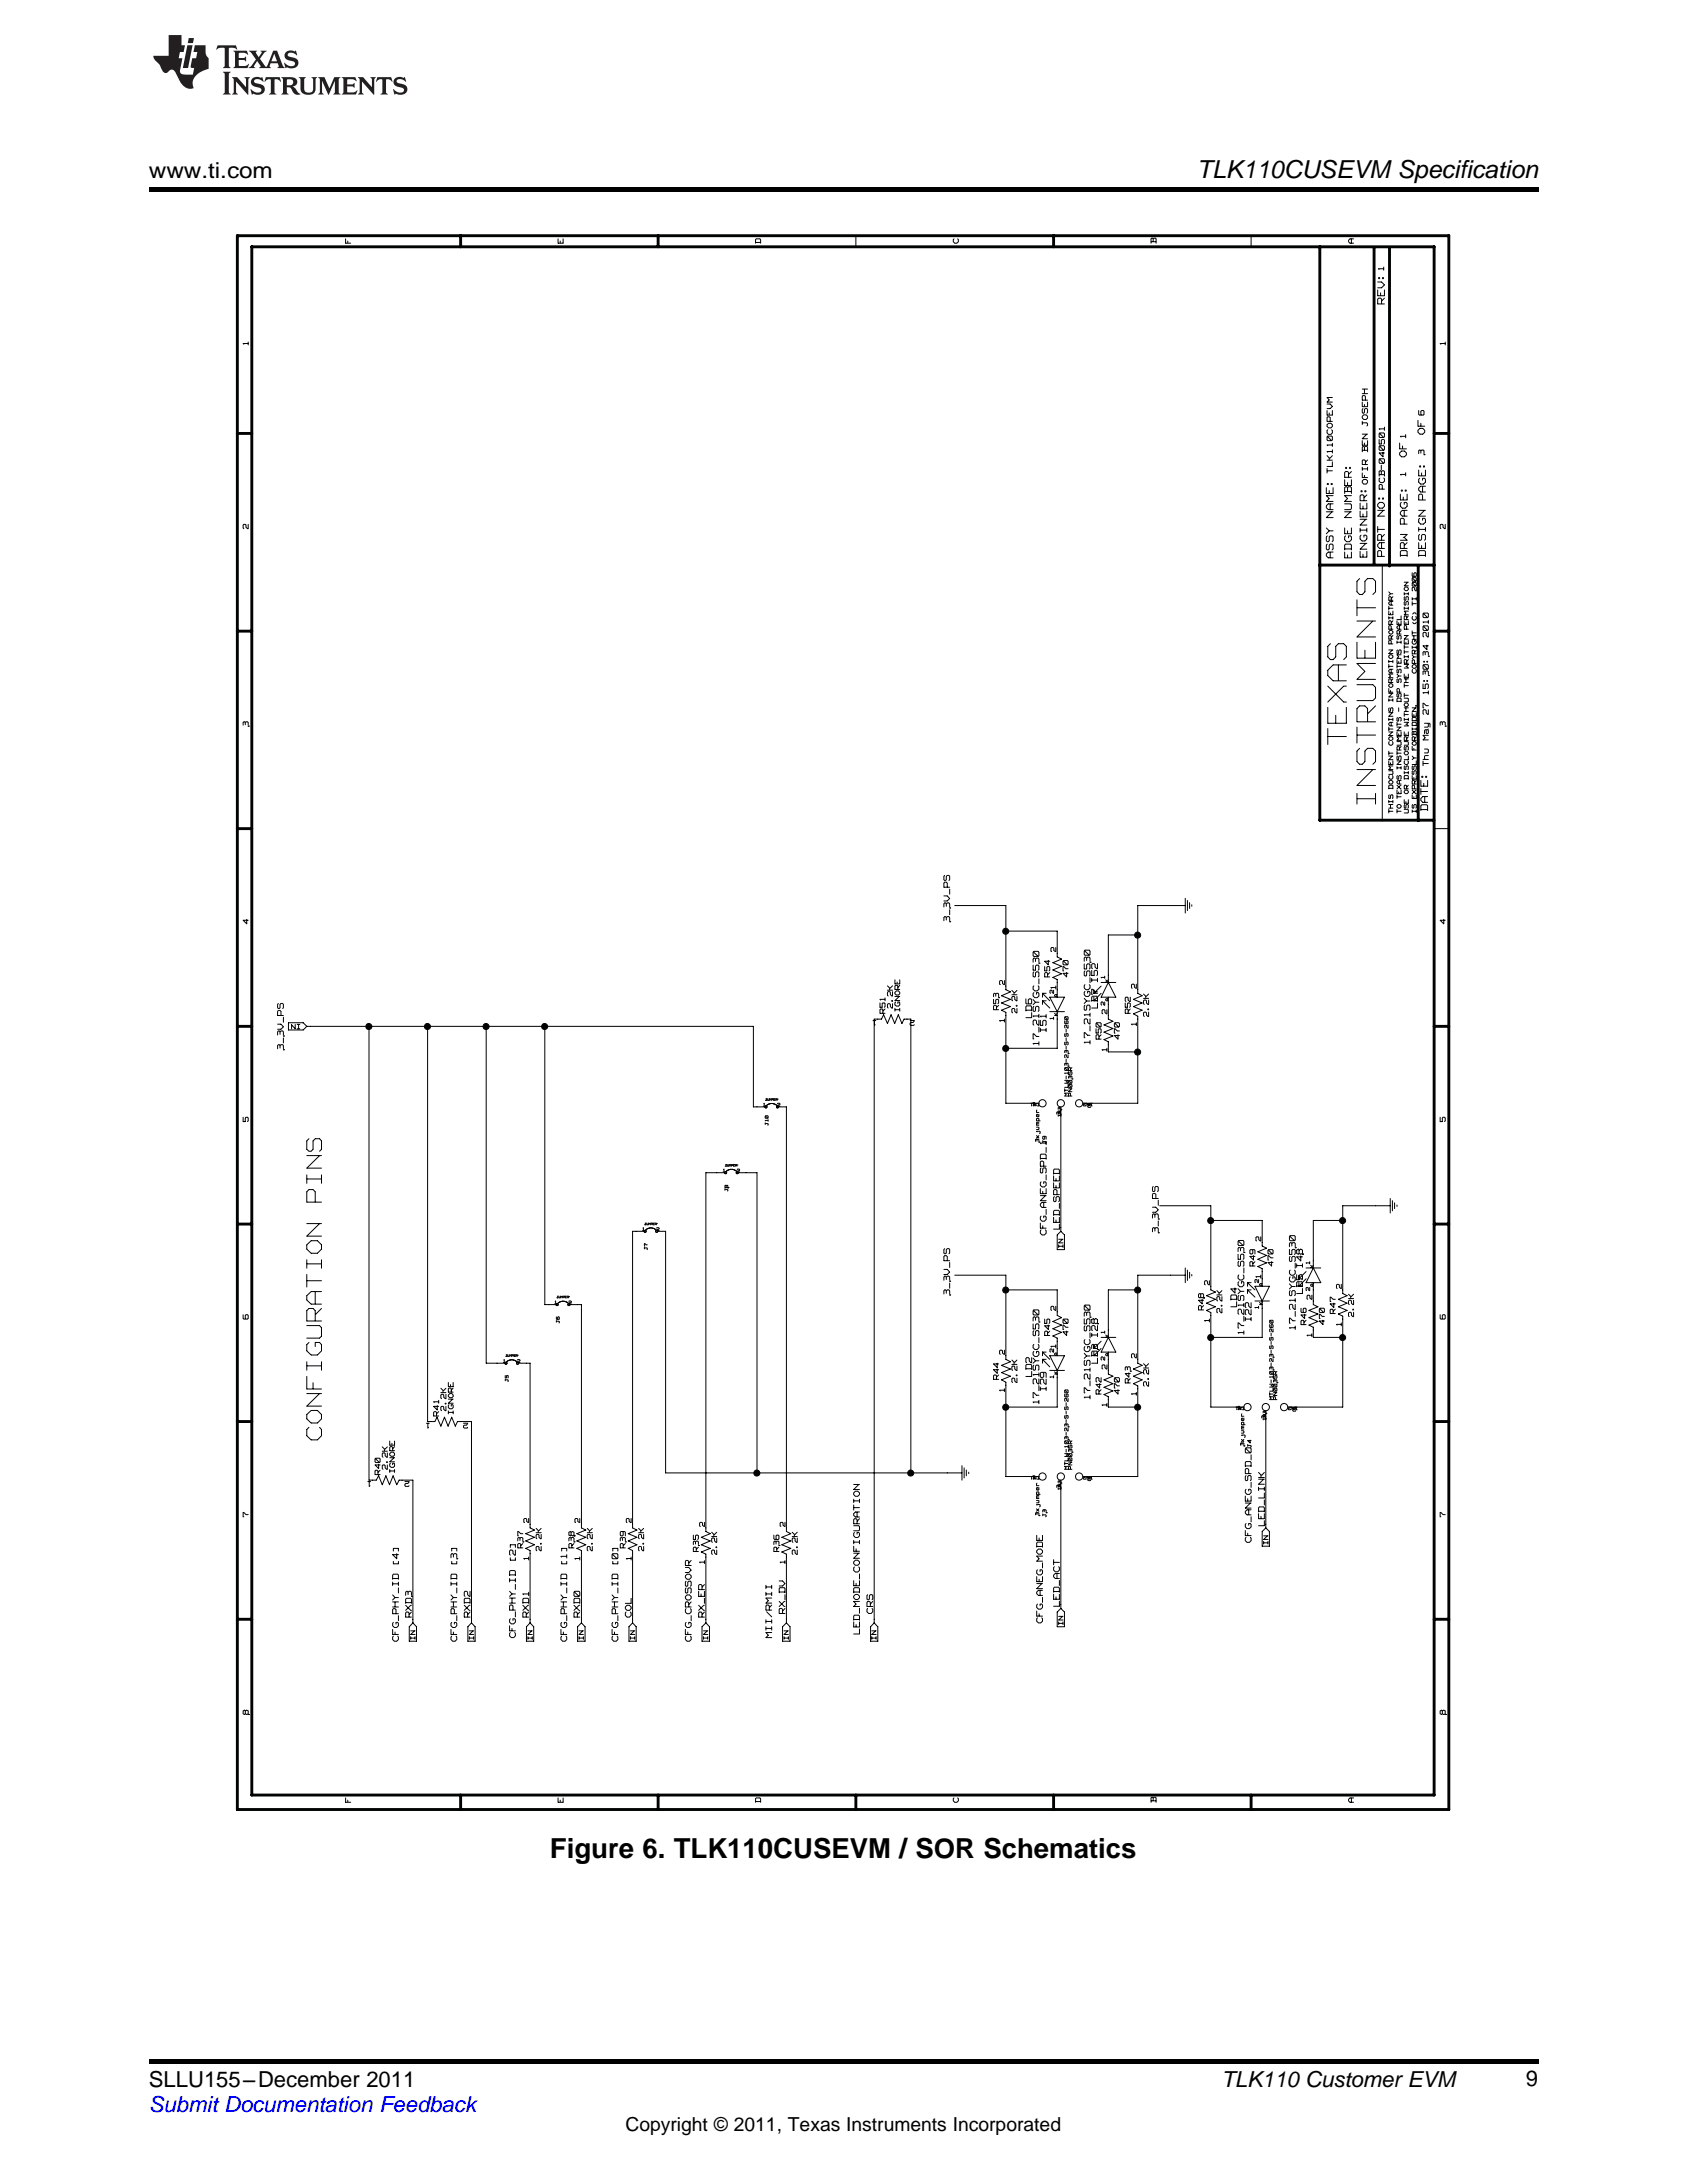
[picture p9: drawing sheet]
<svg xmlns="http://www.w3.org/2000/svg" width="216mm" height="279mm" viewBox="0 0 216 279" stroke-linecap="round" stroke-linejoin="round" font-family="sans-serif">
<defs><g id="words">
<g font-size="4.5" fill="#fff">
<text x="172.7" y="95.3" transform="rotate(-90 172.7 95.3)">TEXAS</text>
<text x="176.5" y="102.9" transform="rotate(-90 176.5 102.9)">INSTRUMENTS</text>
</g>
<text font-size="3.5" fill="#fff" x="41.5" y="184.3" transform="rotate(-90 41.5 184.3)">CONFIGURATION PINS</text>
<text font-size="3.5" x="70.4" y="237.8">Figure 6. TLK110CUSEVM / SOR Schematics</text>
<text font-size="3.2" x="153.2" y="22.7">TLK110CUSEVM Specification</text>
<g font-size="2.8">
<text x="19" y="22.7">www.ti.com</text>
<text x="19" y="267.1">SLLU155–December 2011</text>
<text x="156.3" y="267.1">TLK110 Customer EVM</text>
<text x="195.3" y="267">9</text>
</g>
<text font-size="2.8" fill="#00f" x="19" y="270.4">Submit Documentation Feedback</text>
<text font-size="2.5" x="80" y="272.7">Copyright © 2011, Texas Instruments Incorporated</text>
<g font-size="1.7" fill="#fff">
<text x="177.3" y="38.9" transform="rotate(-90 177.3 38.9)">REV:</text>
<text x="180.1" y="58.5" transform="rotate(-90 180.1 58.5)">OF</text>
<text x="182.5" y="55.6" transform="rotate(-90 182.5 55.6)">OF</text>
<text x="173.1" y="65.7" transform="rotate(-90 173.1 65.7)">N</text>
<text x="177.3" y="66" transform="rotate(-90 177.3 66)">N</text>
<text x="182.6" y="63.9" transform="rotate(-90 182.6 63.9)">P</text>
<text x="170.8" y="71.4" transform="rotate(-90 170.8 71.4)">ASSY AME:</text>
<text x="170.8" y="66" transform="rotate(-90 170.8 66)">N</text>
<text x="173.1" y="71.4" transform="rotate(-90 173.1 71.4)">EDGE UMBER:</text>
<text x="175.1" y="71.3" transform="rotate(-90 175.1 71.3)">ENGINEER:</text>
<text x="177.3" y="71.2" transform="rotate(-90 177.3 71.2)">PART O:</text>
<text x="180.2" y="71.2" transform="rotate(-90 180.2 71.2)">DRW AGE:</text>
<text x="180.2" y="66.4" transform="rotate(-90 180.2 66.4)">P</text>
<text x="182.6" y="71.2" transform="rotate(-90 182.6 71.2)">DESIGN AGE:</text>
<text x="182.9" y="103.7" transform="rotate(-90 182.9 103.7)">DATE:</text>
</g>
<g font-size="1.4" fill="#fff">
<text x="121.7" y="118" transform="rotate(-90 121.7 118)">3_3V_PS</text>
<text x="140.6" y="125.7" transform="rotate(-90 140.6 125.7)">I52</text>
<text x="112.1" y="130.4" transform="rotate(-180 112.1 130.4)">1</text>
<text x="117" y="130.4" transform="rotate(-180 117 130.4)">2</text>
<text x="132.2" y="130.3" transform="rotate(-90 132.2 130.3)">LD6</text>
<text x="140.6" y="129" transform="rotate(-90 140.6 129)">LD7</text>
<text x="36.4" y="134.4" transform="rotate(-90 36.4 134.4)">3_3V_PS</text>
<text x="133.1" y="133.8" transform="rotate(-90 133.1 133.8)">17_21SYGC_S530</text>
<text x="134" y="132" transform="rotate(-90 134 132)">I51</text>
<text x="139.6" y="133.6" transform="rotate(-90 139.6 133.6)">17_21SYGC_S530</text>
<text x="134" y="158.1" transform="rotate(-90 134 158.1)">CFG_ANEG_SPD_1</text>
<text x="135.7" y="157.3" transform="rotate(-90 135.7 157.3)">LED_SPEED</text>
<text x="148.4" y="157.8" transform="rotate(-90 148.4 157.8)">3_3V_PS</text>
<text x="121.7" y="165.7" transform="rotate(-90 121.7 165.7)">3_3V_PS</text>
<text x="158.4" y="167.3" transform="rotate(-90 158.4 167.3)">LD4</text>
<text x="166.8" y="165.6" transform="rotate(-90 166.8 165.6)">LD5</text>
<text x="166.8" y="162.2" transform="rotate(-90 166.8 162.2)">I48</text>
<text x="140.6" y="171.1" transform="rotate(-90 140.6 171.1)">I28</text>
<text x="159.3" y="170.8" transform="rotate(-90 159.3 170.8)">17_21SYGC_S530</text>
<text x="160.2" y="169" transform="rotate(-90 160.2 169)">I22</text>
<text x="165.9" y="170.2" transform="rotate(-90 165.9 170.2)">17_21SYGC_S530</text>
<text x="132.2" y="176.2" transform="rotate(-90 132.2 176.2)">LD2</text>
<text x="133.1" y="179.7" transform="rotate(-90 133.1 179.7)">17_21SYGC_S530</text>
<text x="134" y="178" transform="rotate(-90 134 178)">I29</text>
<text x="139.6" y="179" transform="rotate(-90 139.6 179)">17_21SYGC_S530</text>
<text x="140.6" y="174.5" transform="rotate(-90 140.6 174.5)">LD3</text>
<text x="54.9" y="181.9" transform="rotate(-180 54.9 181.9)">1</text>
<text x="59.8" y="181.9" transform="rotate(-180 59.8 181.9)">2</text>
<text x="47.4" y="189.4" transform="rotate(-180 47.4 189.4)">1</text>
<text x="52.3" y="189.4" transform="rotate(-180 52.3 189.4)">2</text>
<text x="160.2" y="197.4" transform="rotate(-90 160.2 197.4)">CFG_ANEG_SPD_0</text>
<text x="161.9" y="195.3" transform="rotate(-90 161.9 195.3)">LED_LINK</text>
<text x="51.1" y="201.2" transform="rotate(-90 51.1 201.2)">4]</text>
<text x="58.6" y="201.2" transform="rotate(-90 58.6 201.2)">3]</text>
<text x="66.1" y="200.8" transform="rotate(-90 66.1 200.8)">2]</text>
<text x="72.7" y="201.2" transform="rotate(-90 72.7 201.2)">1]</text>
<text x="79.2" y="201.2" transform="rotate(-90 79.2 201.2)">0]</text>
<text x="52.8" y="207" transform="rotate(-90 52.8 207)">RXD3</text>
<text x="60.3" y="207" transform="rotate(-90 60.3 207)">RXD2</text>
<text x="66.1" y="209.6" transform="rotate(-90 66.1 209.6)">CFG_PHY_ID [</text>
<text x="67.8" y="207" transform="rotate(-90 67.8 207)">RXD1</text>
<text x="74.3" y="207" transform="rotate(-90 74.3 207)">RXD0</text>
<text x="80.9" y="207" transform="rotate(-90 80.9 207)">COL</text>
<text x="90.3" y="207" transform="rotate(-90 90.3 207)">RX_ER</text>
<text x="98.9" y="209.6" transform="rotate(-90 98.9 209.6)">MII/RMII</text>
<text x="100.6" y="206.5" transform="rotate(-90 100.6 206.5)">RX_DV</text>
<text x="110.1" y="209.1" transform="rotate(-90 110.1 209.1)">LED_MODE_CONFIGURATION</text>
<text x="111.8" y="206.5" transform="rotate(-90 111.8 206.5)">CRS</text>
<text x="133.5" y="207.7" transform="rotate(-90 133.5 207.7)">CFG_ANEG_MODE</text>
<text x="135.7" y="205.6" transform="rotate(-90 135.7 205.6)">LED_ACT</text>
<text x="51.1" y="210.1" transform="rotate(-90 51.1 210.1)">CFG_PHY_ID [</text>
<text x="58.6" y="210.1" transform="rotate(-90 58.6 210.1)">CFG_PHY_ID [</text>
<text x="72.7" y="210.1" transform="rotate(-90 72.7 210.1)">CFG_PHY_ID [</text>
<text x="79.2" y="210.1" transform="rotate(-90 79.2 210.1)">CFG_PHY_ID [</text>
<text x="88.6" y="210.1" transform="rotate(-90 88.6 210.1)">CFG_CROSSOVR</text>
</g>
<g font-size="1.3" fill="#fff">
<text x="177.2" y="34.6" transform="rotate(-90 177.2 34.6)">1</text>
<text x="182.4" y="53.1" transform="rotate(-90 182.4 53.1)">6</text>
<text x="175.1" y="55.3" transform="rotate(-90 175.1 55.3)">OSEPH</text>
<text x="180" y="56.1" transform="rotate(-90 180 56.1)">1</text>
<text x="182.4" y="58.2" transform="rotate(-90 182.4 58.2)">3</text>
<text x="170.6" y="60.5" transform="rotate(-90 170.6 60.5)">TLK110COPEVM</text>
<text x="175.1" y="62" transform="rotate(-90 175.1 62)">OFIR BEN J</text>
<text x="177.3" y="62.6" transform="rotate(-90 177.3 62.6)">PCB-040501</text>
<text x="180" y="60.9" transform="rotate(-90 180 60.9)">1</text>
<text x="182.9" y="94.5" transform="rotate(-90 182.9 94.5)">ay 2</text>
<text x="182.9" y="92.4" transform="rotate(-90 182.9 92.4)">7 1</text>
<text x="182.9" y="90.9" transform="rotate(-90 182.9 90.9)">5:30:34 2010</text>
<text x="182.9" y="98" transform="rotate(-90 182.9 98)">Thu M</text>
</g>
<g font-size="1.2" fill="#fff">
<text x="45" y="31.1" transform="rotate(-90 45 31.1)">F</text>
<text x="72.2" y="31.1" transform="rotate(-90 72.2 31.1)">E</text>
<text x="97.4" y="31.1" transform="rotate(-90 97.4 31.1)">D</text>
<text x="122.7" y="31.1" transform="rotate(-90 122.7 31.1)">C</text>
<text x="148" y="31.1" transform="rotate(-90 148 31.1)">B</text>
<text x="173.3" y="31.1" transform="rotate(-90 173.3 31.1)">A</text>
<text x="31.9" y="44.1" transform="rotate(-90 31.9 44.1)">1</text>
<text x="185" y="44.1" transform="rotate(-90 185 44.1)">1</text>
<text x="31.9" y="67.7" transform="rotate(-90 31.9 67.7)">2</text>
<text x="185" y="67.7" transform="rotate(-90 185 67.7)">2</text>
<text x="31.9" y="92.9" transform="rotate(-90 31.9 92.9)">3</text>
<text x="185" y="92.9" transform="rotate(-90 185 92.9)">3</text>
<text x="31.9" y="118.2" transform="rotate(-90 31.9 118.2)">4</text>
<text x="185" y="118.2" transform="rotate(-90 185 118.2)">4</text>
<text x="134.4" y="125" transform="rotate(-90 134.4 125)">R54</text>
<text x="135.2" y="121.8" transform="rotate(-90 135.2 121.8)">2</text>
<text x="136.8" y="125" transform="rotate(-90 136.8 125)">470</text>
<text x="38.4" y="130.9" transform="rotate(-180 38.4 130.9)">IN</text>
<text x="113.4" y="129.7" transform="rotate(-90 113.4 129.7)">R51</text>
<text x="114.3" y="129" transform="rotate(-90 114.3 129)">2.2K</text>
<text x="115.2" y="129.4" transform="rotate(-90 115.2 129.4)">IGNORE</text>
<text x="127.9" y="129.2" transform="rotate(-90 127.9 129.2)">R53</text>
<text x="128.6" y="130.8" transform="rotate(-90 128.6 130.8)">1</text>
<text x="128.6" y="126" transform="rotate(-90 128.6 126)">2</text>
<text x="130.2" y="129.6" transform="rotate(-90 130.2 129.6)">2.2K</text>
<text x="135.2" y="126.6" transform="rotate(-90 135.2 126.6)">1</text>
<text x="141.8" y="129.8" transform="rotate(-90 141.8 129.8)">2</text>
<text x="144.7" y="129.7" transform="rotate(-90 144.7 129.7)">R52</text>
<text x="145.5" y="131.3" transform="rotate(-90 145.5 131.3)">1</text>
<text x="145.5" y="126.5" transform="rotate(-90 145.5 126.5)">2</text>
<text x="147.1" y="130.1" transform="rotate(-90 147.1 130.1)">2.2K</text>
<text x="141" y="133" transform="rotate(-90 141 133)">R50</text>
<text x="141.8" y="134.5" transform="rotate(-90 141.8 134.5)">1</text>
<text x="143.4" y="133" transform="rotate(-90 143.4 133)">470</text>
<text x="31.9" y="143.6" transform="rotate(-90 31.9 143.6)">5</text>
<text x="185" y="143.6" transform="rotate(-90 185 143.6)">5</text>
<text x="161.4" y="158.8" transform="rotate(-90 161.4 158.8)">2</text>
<text x="135.2" y="167.7" transform="rotate(-90 135.2 167.7)">2</text>
<text x="154.1" y="167.7" transform="rotate(-90 154.1 167.7)">R48</text>
<text x="154.9" y="164.4" transform="rotate(-90 154.9 164.4)">2</text>
<text x="160.7" y="162" transform="rotate(-90 160.7 162)">R49</text>
<text x="161.4" y="163.6" transform="rotate(-90 161.4 163.6)">1</text>
<text x="163" y="162" transform="rotate(-90 163 162)">470</text>
<text x="168" y="166.3" transform="rotate(-90 168 166.3)">2</text>
<text x="171.7" y="164.9" transform="rotate(-90 171.7 164.9)">2</text>
<text x="31.9" y="168.8" transform="rotate(-90 31.9 168.8)">6</text>
<text x="128.6" y="173.3" transform="rotate(-90 128.6 173.3)">2</text>
<text x="134.4" y="170.9" transform="rotate(-90 134.4 170.9)">R45</text>
<text x="135.2" y="172.5" transform="rotate(-90 135.2 172.5)">1</text>
<text x="136.8" y="170.9" transform="rotate(-90 136.8 170.9)">470</text>
<text x="145.5" y="173.8" transform="rotate(-90 145.5 173.8)">2</text>
<text x="154.9" y="169.2" transform="rotate(-90 154.9 169.2)">1</text>
<text x="156.5" y="168" transform="rotate(-90 156.5 168)">2.2K</text>
<text x="167.2" y="169.5" transform="rotate(-90 167.2 169.5)">R46</text>
<text x="168" y="171.1" transform="rotate(-90 168 171.1)">1</text>
<text x="169.6" y="169.5" transform="rotate(-90 169.6 169.5)">470</text>
<text x="171" y="168.1" transform="rotate(-90 171 168.1)">R47</text>
<text x="171.7" y="169.7" transform="rotate(-90 171.7 169.7)">1</text>
<text x="173.3" y="168.5" transform="rotate(-90 173.3 168.5)">2.2K</text>
<text x="185" y="168.8" transform="rotate(-90 185 168.8)">6</text>
<text x="127.9" y="176.5" transform="rotate(-90 127.9 176.5)">R44</text>
<text x="128.6" y="178.1" transform="rotate(-90 128.6 178.1)">1</text>
<text x="130.2" y="176.9" transform="rotate(-90 130.2 176.9)">2.2K</text>
<text x="141" y="178.4" transform="rotate(-90 141 178.4)">R42</text>
<text x="141.8" y="180" transform="rotate(-90 141.8 180)">1</text>
<text x="141.8" y="175.2" transform="rotate(-90 141.8 175.2)">2</text>
<text x="143.4" y="178.4" transform="rotate(-90 143.4 178.4)">470</text>
<text x="144.7" y="177" transform="rotate(-90 144.7 177)">R43</text>
<text x="145.5" y="178.6" transform="rotate(-90 145.5 178.6)">1</text>
<text x="147.1" y="177.4" transform="rotate(-90 147.1 177.4)">2.2K</text>
<text x="56.2" y="181.2" transform="rotate(-90 56.2 181.2)">R41</text>
<text x="57.2" y="180.6" transform="rotate(-90 57.2 180.6)">2.2K</text>
<text x="58.1" y="181" transform="rotate(-90 58.1 181)">IGNORE</text>
<text x="48.7" y="188.7" transform="rotate(-90 48.7 188.7)">R40</text>
<text x="49.7" y="188.1" transform="rotate(-90 49.7 188.1)">2.2K</text>
<text x="50.6" y="188.5" transform="rotate(-90 50.6 188.5)">IGNORE</text>
<text x="31.9" y="194.1" transform="rotate(-90 31.9 194.1)">7</text>
<text x="67.7" y="194.9" transform="rotate(-90 67.7 194.9)">2</text>
<text x="74.3" y="194.9" transform="rotate(-90 74.3 194.9)">2</text>
<text x="80.9" y="194.9" transform="rotate(-90 80.9 194.9)">2</text>
<text x="90.2" y="195.4" transform="rotate(-90 90.2 195.4)">2</text>
<text x="100.6" y="195.4" transform="rotate(-90 100.6 195.4)">2</text>
<text x="185" y="194.1" transform="rotate(-90 185 194.1)">7</text>
<text x="67" y="198.1" transform="rotate(-90 67 198.1)">R37</text>
<text x="67.7" y="199.7" transform="rotate(-90 67.7 199.7)">1</text>
<text x="69.4" y="198.5" transform="rotate(-90 69.4 198.5)">2.2K</text>
<text x="73.5" y="198.1" transform="rotate(-90 73.5 198.1)">R38</text>
<text x="74.3" y="199.7" transform="rotate(-90 74.3 199.7)">1</text>
<text x="75.9" y="198.5" transform="rotate(-90 75.9 198.5)">2.2K</text>
<text x="80.1" y="198.1" transform="rotate(-90 80.1 198.1)">R39</text>
<text x="80.9" y="199.7" transform="rotate(-90 80.9 199.7)">1</text>
<text x="82.5" y="198.5" transform="rotate(-90 82.5 198.5)">2.2K</text>
<text x="89.5" y="198.6" transform="rotate(-90 89.5 198.6)">R35</text>
<text x="90.2" y="200.1" transform="rotate(-90 90.2 200.1)">1</text>
<text x="91.8" y="198.9" transform="rotate(-90 91.8 198.9)">2.2K</text>
<text x="99.8" y="198.6" transform="rotate(-90 99.8 198.6)">R36</text>
<text x="100.6" y="200.1" transform="rotate(-90 100.6 200.1)">1</text>
<text x="102.1" y="198.9" transform="rotate(-90 102.1 198.9)">2.2K</text>
<text x="31.9" y="219.4" transform="rotate(-90 31.9 219.4)">8</text>
<text x="185" y="219.4" transform="rotate(-90 185 219.4)">8</text>
<text x="45" y="230.7" transform="rotate(-90 45 230.7)">F</text>
<text x="72.2" y="230.7" transform="rotate(-90 72.2 230.7)">E</text>
<text x="97.4" y="230.7" transform="rotate(-90 97.4 230.7)">D</text>
<text x="122.7" y="230.7" transform="rotate(-90 122.7 230.7)">C</text>
<text x="148" y="230.7" transform="rotate(-90 148 230.7)">B</text>
<text x="173.3" y="230.7" transform="rotate(-90 173.3 230.7)">A</text>
</g>
<g font-size="1.1" fill="#fff">
<text x="136.1" y="159.7" transform="rotate(-90 136.1 159.7)">IN</text>
<text x="162.4" y="197.6" transform="rotate(-90 162.4 197.6)">IN</text>
<text x="53.2" y="209.8" transform="rotate(-90 53.2 209.8)">IN</text>
<text x="60.7" y="209.8" transform="rotate(-90 60.7 209.8)">IN</text>
<text x="68.2" y="209.8" transform="rotate(-90 68.2 209.8)">IN</text>
<text x="74.8" y="209.8" transform="rotate(-90 74.8 209.8)">IN</text>
<text x="81.3" y="209.8" transform="rotate(-90 81.3 209.8)">IN</text>
<text x="90.7" y="209.8" transform="rotate(-90 90.7 209.8)">IN</text>
<text x="101" y="209.8" transform="rotate(-90 101 209.8)">IN</text>
<text x="112.2" y="209.8" transform="rotate(-90 112.2 209.8)">IN</text>
<text x="136.1" y="207.9" transform="rotate(-90 136.1 207.9)">IN</text>
</g>
<g font-size="1" fill="#fff">
<text x="178.4" y="83.8" transform="rotate(-90 178.4 83.8)">ROPRIETARY</text>
<text x="180.4" y="82.6" transform="rotate(-90 180.4 82.6)">ERMISSION</text>
<text x="181.4" y="80" transform="rotate(-90 181.4 80)">C) T 006</text>
<text x="181.4" y="78.4" transform="rotate(-90 181.4 78.4)">I 2</text>
<text x="179.4" y="89.4" transform="rotate(-90 179.4 89.4)">YSTEMS I</text>
<text x="179.4" y="85.2" transform="rotate(-90 179.4 85.2)">SRAEL</text>
<text x="180.4" y="89" transform="rotate(-90 180.4 89)">HE W</text>
<text x="180.4" y="86.8" transform="rotate(-90 180.4 86.8)">RITTEN P</text>
<text x="181.4" y="86.2" transform="rotate(-90 181.4 86.2)">COPYRIGHT (</text>
<text x="178.4" y="95.4" transform="rotate(-90 178.4 95.4)">ONTAINS I</text>
<text x="178.4" y="90.9" transform="rotate(-90 178.4 90.9)">NFORMATION P</text>
<text x="179.4" y="91.4" transform="rotate(-90 179.4 91.4)">SP S</text>
<text x="180.4" y="93.3" transform="rotate(-90 180.4 93.3)">ITHOUT T</text>
<text x="178.4" y="101.1" transform="rotate(-90 178.4 101.1)">OCUMENT C</text>
<text x="179.4" y="99.2" transform="rotate(-90 179.4 99.2)">NSTRUMENTS -D</text>
<text x="180.4" y="101.3" transform="rotate(-90 180.4 101.3)">R D</text>
<text x="180.4" y="99.8" transform="rotate(-90 180.4 99.8)">ISCLOSURE W</text>
<text x="181.4" y="96.7" transform="rotate(-90 181.4 96.7)">ORBIDDEN.</text>
<text x="178.4" y="104.1" transform="rotate(-90 178.4 104.1)">THIS D</text>
<text x="179.4" y="104.1" transform="rotate(-90 179.4 104.1)">TO T</text>
<text x="179.4" y="102.1" transform="rotate(-90 179.4 102.1)">EXAS I</text>
<text x="180.4" y="104.1" transform="rotate(-90 180.4 104.1)">USE O</text>
<text x="181.4" y="104" transform="rotate(-90 181.4 104)">IS E</text>
<text x="181.4" y="102.4" transform="rotate(-90 181.4 102.4)">XPRESSLY F</text>
<text x="132.4" y="141" transform="rotate(-180 132.4 141)">1</text>
<text x="139.6" y="141.1" transform="rotate(-180 139.6 141.1)">2</text>
<text x="158.7" y="179.8" transform="rotate(-180 158.7 179.8)">1</text>
<text x="165.8" y="180" transform="rotate(-180 165.8 180)">2</text>
<text x="132.4" y="188.7" transform="rotate(-180 132.4 188.7)">1</text>
<text x="139.6" y="188.9" transform="rotate(-180 139.6 188.9)">2</text>
</g>
<g font-size=".9" fill="#fff">
<text x="141.5" y="125.2" transform="rotate(-90 141.5 125.2)">1</text>
<text x="134.9" y="130.5" transform="rotate(-90 134.9 130.5)">1</text>
<text x="134.9" y="127.1" transform="rotate(-90 134.9 127.1)">2</text>
<text x="141.5" y="128.6" transform="rotate(-90 141.5 128.6)">2</text>
<text x="167.7" y="161.8" transform="rotate(-90 167.7 161.8)">1</text>
<text x="161.2" y="167.5" transform="rotate(-90 161.2 167.5)">1</text>
<text x="161.2" y="164.2" transform="rotate(-90 161.2 164.2)">2</text>
<text x="167.7" y="165.2" transform="rotate(-90 167.7 165.2)">2</text>
<text x="134.9" y="173.1" transform="rotate(-90 134.9 173.1)">2</text>
<text x="141.5" y="170.6" transform="rotate(-90 141.5 170.6)">1</text>
<text x="134.9" y="176.4" transform="rotate(-90 134.9 176.4)">1</text>
<text x="141.5" y="174.1" transform="rotate(-90 141.5 174.1)">2</text>
</g>
<g font-size=".8" fill="#fff">
<text x="97.7" y="141.7">1</text>
<text x="99.5" y="141.7">2</text>
<text x="133.1" y="141.1" transform="rotate(-180 133.1 141.1)">I</text>
<text x="135.8" y="142.7" transform="rotate(-90 135.8 142.7)">3</text>
<text x="136.8" y="140.3" transform="rotate(-90 136.8 140.3)">MTLW-103-23-S-S-260</text>
<text x="137.3" y="140.3" transform="rotate(-90 137.3 140.3)">PN0035R</text>
<text x="139.8" y="141.1" transform="rotate(-180 139.8 141.1)">IN2 N1</text>
<text x="133" y="146.2" transform="rotate(-90 133 146.2)">3xjumper</text>
<text x="134" y="146.4" transform="rotate(-90 134 146.4)">J9</text>
<text x="92.5" y="150.1">1</text>
<text x="94.3" y="150.1">2</text>
<text x="82.2" y="157.6">1</text>
<text x="84" y="157.6">2</text>
<text x="71" y="167">1</text>
<text x="72.8" y="167">2</text>
<text x="64.4" y="174.5">1</text>
<text x="66.2" y="174.5">2</text>
<text x="159.4" y="180" transform="rotate(-180 159.4 180)">I</text>
<text x="163" y="179.1" transform="rotate(-90 163 179.1)">MTLW-103-23-S-S-260</text>
<text x="163.5" y="179.1" transform="rotate(-90 163.5 179.1)">PN0035R</text>
<text x="166" y="180" transform="rotate(-180 166 180)">IN2 N1</text>
<text x="159.3" y="185.1" transform="rotate(-90 159.3 185.1)">3xjumper</text>
<text x="160.2" y="185.2" transform="rotate(-90 160.2 185.2)">J4</text>
<text x="162" y="181.6" transform="rotate(-90 162 181.6)">3</text>
<text x="133.1" y="188.9" transform="rotate(-180 133.1 188.9)">I</text>
<text x="135.8" y="190.5" transform="rotate(-90 135.8 190.5)">3</text>
<text x="136.8" y="188.1" transform="rotate(-90 136.8 188.1)">MTLW-103-23-S-S-260</text>
<text x="137.3" y="188.1" transform="rotate(-90 137.3 188.1)">PN0035R</text>
<text x="139.8" y="188.9" transform="rotate(-180 139.8 188.9)">IN2 N1</text>
<text x="133" y="194" transform="rotate(-90 133 194)">3xjumper</text>
<text x="134" y="194.1" transform="rotate(-90 134 194.1)">J3</text>
</g>
<g font-size=".7" fill="#fff">
<text x="141.9" y="125.7" transform="rotate(-90 141.9 125.7)">K</text>
<text x="135.4" y="130" transform="rotate(-90 135.4 130)">K</text>
<text x="135.4" y="127.5" transform="rotate(-90 135.4 127.5)">A</text>
<text x="141.9" y="128.1" transform="rotate(-90 141.9 128.1)">A</text>
<text x="135.8" y="142.9" transform="rotate(-90 135.8 142.9)">IN3</text>
<text x="98.4" y="144" transform="rotate(-90 98.4 144)">J10</text>
<text x="93.2" y="152.4" transform="rotate(-90 93.2 152.4)">J8</text>
<text x="82.9" y="159.9" transform="rotate(-90 82.9 159.9)">J7</text>
<text x="161.6" y="167" transform="rotate(-90 161.6 167)">K</text>
<text x="161.6" y="164.5" transform="rotate(-90 161.6 164.5)">A</text>
<text x="168.1" y="164.6" transform="rotate(-90 168.1 164.6)">A</text>
<text x="168.1" y="162.2" transform="rotate(-90 168.1 162.2)">K</text>
<text x="71.6" y="169.3" transform="rotate(-90 71.6 169.3)">J6</text>
<text x="135.4" y="173.4" transform="rotate(-90 135.4 173.4)">A</text>
<text x="141.9" y="173.5" transform="rotate(-90 141.9 173.5)">A</text>
<text x="141.9" y="171.1" transform="rotate(-90 141.9 171.1)">K</text>
<text x="65.1" y="176.8" transform="rotate(-90 65.1 176.8)">J5</text>
<text x="135.4" y="175.9" transform="rotate(-90 135.4 175.9)">K</text>
<text x="162.1" y="181.7" transform="rotate(-90 162.1 181.7)">IN3</text>
<text x="135.8" y="190.6" transform="rotate(-90 135.8 190.6)">IN3</text>
</g>
<g font-size=".5" fill="#fff">
<text x="98" y="140.9">JUMPER</text>
<text x="92.8" y="149.3">JUMPER</text>
<text x="82.5" y="156.8">JUMPER</text>
<text x="71.3" y="166.2">JUMPER</text>
<text x="64.7" y="173.7">JUMPER</text>
</g>
</g></defs>
<g fill="#231f20">
<path d="M27.8 5.8l-.1 .6a1 1 0 0 1 1-.3l.1 2.3-.3 .3h1l-.2-.3v-2.3a1.27 1.27 0 0 1 1.1 .2l-.2-.5zM29.9 6.5l.2 .4v1.5l-.2 .3h1.8l.2-.5h-.1a1.12 1.12 0 0 1-1.2 .2v-.7h.5l.4 .2v-.7l-.4 .2h-.5v-.5v-.1h.1a.96 .96 0 0 1 1 .2h.1l-.2-.5zM31.9 6.5l.9 1.1-.6 .8-.4 .3h.9l-.2-.2 .4-.7 .5 .7-.2 .2h1.5l-.2-.2 .1-.4h.9l.2 .4-.2 .2h.9l-.2-.3-.7-1.9h-.5l-.7 1.8-.2 .3-.8-1.1 .5-.7 .3-.3h-.8l.2 .1v.2l-.4 .5-.4-.6 .2-.2zM35.1 6.9l.4 .9h-.8zM36.6 6.6a.63 .63 0 0 0-.2 .7 .63 .63 0 0 0 .6 .4l.6 .2 .2 .2a.57 .57 0 0 1-1 .2l-.4-.2 .1 .6 .2-.1 .1 .1a.92 .92 0 0 0 1.4-.6 .67 .67 0 0 0-.7-.7l-.6-.2-.1-.2 .1-.1a.82 .82 0 0 1 1.1 .2l-.1-.6-.2 .1-.1-.1a1.01 1.01 0 0 0-1 .1zM28.5 9.2l.3 .3v2.2l-.1 .2-.2 .2h1l-.2-.2v-.2v-2.2l.2-.3zM29.7 9.9l.2 .3v1.5l-.2 .4h.7l-.2-.4v-1.3l1.6 1.7v-1.9l.2-.3h-.7l.2 .3v.9l-1.1-1.2zM32.3 10a.62 .62 0 0 0-.2 .7 .62 .62 0 0 0 .6 .4l.6 .2 .2 .2a.57 .57 0 0 1-1 .2l-.4-.3 .1 .7 .2-.1h.1a.92 .92 0 0 0 1.4-.6 .67 .67 0 0 0-.7-.7l-.6-.1-.1-.2 .1-.1a.82 .82 0 0 1 1.1 .2l-.1-.6-.2 .1-.1-.1a1.02 1.02 0 0 0-1 .1zM34 9.9l-.1 .6a.61 .61 0 0 1 .7-.3l.1 1.5-.1 .2-.2 .2h1l-.2-.2-.1-.2 .1-1.5a.63 .63 0 0 1 .7 .3l-.1-.6zM36 9.9l.2 .3v1.5l-.2 .4h.9l-.2-.2v-.7h.4l.2 .2a.83 .83 0 0 0 1.1 .7l-.4-.4a.96 .96 0 0 0-.6-.6 .58 .58 0 0 0 .6-.6 .58 .58 0 0 0-.5-.6zM36.7 10.2l.1-.1a.45 .45 0 0 1 .6 .1 .45 .45 0 0 1 .1 .5l-.2 .2h-.6zM38.2 9.9l.3 .3v1.2a.84 .84 0 0 0 1 .7 .76 .76 0 0 0 .9-.8v-1.1l.2-.3h-.7l.2 .3-.1 1.4a.6 .6 0 0 1-.6 .3 .6 .6 0 0 1-.5-.6v-1.1l.2-.3zM40.7 9.9l.2 .3v1.5l-.2 .4h.7l-.2-.4v-1.4l.8 1.8 .9-1.8v1.4l-.2 .4h.9l-.2-.2-.1-.2v-1.5l.3-.3h-.8l-.6 1.4-.7-1.4zM43.7 9.9l.3 .3v1.5l-.1 .2-.2 .2h1.9l.2-.5-.1-.1a1.12 1.12 0 0 1-1.2 .3l-.1-.7h.6l.4 .1v-.6l-.4 .2h-.6v-.5l.1-.1 .1-.1a.96 .96 0 0 1 1 .3l-.1-.5zM45.8 9.9l.2 .3v1.5l-.2 .4h.8l-.3-.4v-1.3l1.6 1.7v-1.9l.2-.3h-.7l.2 .3v.9l-1.1-1.2zM48.3 9.9l-.1 .6a.61 .61 0 0 1 .7-.3v1.5v.2l-.2 .2h.9l-.2-.2v-.2v-1.5a.63 .63 0 0 1 .8 .3l-.1-.6zM50.6 10a.62 .62 0 0 0-.2 .7 .62 .62 0 0 0 .6 .4l.6 .2 .1 .2a.57 .57 0 0 1-1 .2l-.4-.3 .2 .7 .2-.1h.1a.92 .92 0 0 0 1.3-.6 .67 .67 0 0 0-.6-.7l-.6-.1-.1-.2v-.1a.82 .82 0 0 1 1.1 .2l-.1-.6-.1 .1-.2-.1a1.01 1.01 0 0 0-.9 .1z"/>
<path d="M21.6 4.5v2.6h-2a1.6 1.6 0 0 0 .7 1.1l.2 .2a1.16 1.16 0 0 0 .7 1l.2-.1a.56 .56 0 0 1 .5-.4 .56 .56 0 0 1 .5 .3l.2 .4a2.31 2.31 0 0 0 1.7 1.8l.5-.1-.1-.2a1.56 1.56 0 0 1 1.1-1.9l.9-.4v-1.4a.88 .88 0 0 1-.4-.8v-.8h-1.4l-.1 .9h.5l-.2 .8h-.5l-.2 .9v.2l.4 .1-.1 .9-1.4-.1a.78 .78 0 0 1-.2-.9l.2-1.1h-.4l.1-.8h.5l.2-.9h-.5v-1.3zM24 5.8l-.6 2.9h.7l.5-2.9zM24.2 4.9l-.2 .6h.7l.1-.6z"/>
</g>
<g fill="none" stroke="#010202" stroke-width=".37">
<path d="M30.4 30.2h155v201.4h-155zM32.2 31.6h151.3v198.1h-151.3zM59 30.2v1.4M84.2 30.2v1.4M134.8 30.2v1.4M168.9 31.6v73.4h14.6M175.9 31.7v40.5M177.8 31.7v40.7M30.4 55.5h1.8M183.5 55.5h1.9M168.8 72.3h14.7M181.5 72.4v32.6"/>
<path d="M30.4 80.8h1.8M183.5 80.8h1.9M30.4 106.1h1.8M30.4 131.4h1.8M183.5 131.4h1.9M30.4 156.7h1.8M183.5 156.7h1.9M30.4 181.9h1.8M183.5 181.9h1.9M30.4 207.2h1.8M183.5 207.2h1.9M59 229.7v1.9"/>
<path d="M84.2 229.7v1.9M109.5 229.7v1.9M134.8 229.7v1.9M160.1 229.7v1.9"/>
</g>
<g fill="none" stroke="#010202" stroke-width=".13">
<path d="M44.2 30.6v.5M44.3 31.1h.6M44.5 30.8v.3M71.4 30.6v.5M71.5 31.1h.6M71.7 30.8v.3M72.1 30.6v.5M96.7 30.7v.4M96.7 31h.6M96.8 30.6l-.1 .1M96.8 30.6h.4M97.3 30.6v.1"/>
<path d="M97.3 30.7v.4M109.5 30.2v1.4M122 30.7v.2M122 30.9l.2 .2M122.1 30.6l-.1 .1M122.2 31.1h.2M122.6 30.6v.1M122.6 30.7v.2M122.6 30.9l-.1 .2M147.3 30.6v.5M147.3 30.9h.6M147.4 30.5l-.1 .1"/>
<path d="M147.4 30.5h.1M147.5 30.5h.1M147.6 30.6v.3M147.7 30.5l-.1 .1M147.7 30.5h.1M147.9 30.5l.1 .1M148 30.6v.5M160.1 30.2v1.4M172.6 30.8v.1M172.6 30.9l.2 .2M172.8 30.6l-.2 .2M172.8 31.1h.4"/>
<path d="M172.8 30.6h.4M173 30.6v.5M176.3 37.1v.8M176.3 38.3v.6M176.3 36.1h.5M176.3 36.8h.5M176.3 37.9h.9M176.3 38.9h.9M176.4 34.4l.1 .1M176.4 35.6v.1M176.4 35.5h.2M176.4 38.2l-.1 .1"/>
<path d="M176.4 34.4h.7M176.5 35.7h.1M176.5 38.2h.2M176.6 35.6h.1M176.7 38.2l.1 .1M176.7 37.5v.3M176.8 38.3v.6M176.8 36.1l.4 .4M176.9 35.6v.1M176.9 35.5h.2M177 35.7h.1M177.1 35.6h.1"/>
<path d="M177.1 34.2v.4M177.1 36.5l-.3 .3M177.2 37.1v.7M177.2 38.2l-.4 .3M31.7 44h-.6l.1 .1M31.8 43.8v.3M169.8 52.5v.6M169.8 53.5v.4M169.8 54.4v.1M169.8 55.1v.3M169.8 55.9v.4M169.8 59.9v.6"/>
<path d="M169.8 56.3l.1 .1M169.8 57h.1M169.8 57.8l.1 .1M169.8 52.3h.4M169.8 50.9l.3 .3M169.8 51.7h.4M169.8 54.6l.2 .2M169.8 55.4l.2 .2M169.8 58.9h.7M169.8 58.3l.3 .3M169.8 59.7h.7M169.9 53.1h.6"/>
<path d="M169.9 50.9h.6M169.9 51.5h.6M169.9 53.9h.6M169.9 57h.6M169.9 57.8h.6M169.9 53.3l-.1 .1M169.9 55l-.1 .1M169.9 55.8v.1M169.9 55.8l-.1 .1M170 53.3h.1M170 55.9l.4 .5M170 55.8h.4"/>
<path d="M170 56.4h.4M170 54.2l-.2 .2M170.1 54.2h.2M170.1 54.8h.2M170.1 55.6h.2M170.1 51.2l-.3 .3M170.1 52.9v.2M170.1 58.7v.2M170.1 53.3l.1 .1M170.1 58.6h.1M170.2 53.5v.4M170.2 51.7l.3 .3"/>
<path d="M170.3 54.2l.2 .2M170.4 55l.1 .1M170.4 55.8l.1 .1M170.5 52l-.3 .3M170.5 52.5v.6M170.5 54.4v.1M170.5 55.1v.3M170.5 55.9v.4M170.5 56.7v.4M170.5 57.6v.4M170.5 59.1v.6M170.5 56.3l-.1 .1"/>
<path d="M170.5 54.6l-.2 .2M170.5 55.4l-.2 .2M170.5 58.3l-.2 .3M172.2 59.8h.1M172.2 59.9h.1M172.3 59.9h.1M172.7 59.8h.1M172.7 59.9h.1M172.8 59.9h.1M174.3 52.8l.1 .1M174.3 50.8v.4M174.3 51.5v.5"/>
<path d="M174.3 52.4v.4M174.3 53.3v.2M174.3 53.9v.4M174.3 56.4v.6M174.3 57.3v.5M174.3 59v.5M174.3 59.8v.4M174.3 55.6h.7M174.3 49.8h.7M174.3 50.4h.7M174.3 53.5l.2 .2M174.4 57.6h.6"/>
<path d="M174.4 51.2h.6M174.4 52h.6M174.4 54.1h.5M174.4 56.2h.6M174.4 57h.6M174.4 59.5h.6M174.4 50.6l-.1 .1M174.4 52.3l-.1 .1M174.4 52.9h.1M174.4 57.1l-.1 .1M174.4 58.9l-.1 .1M174.5 50.6h.1"/>
<path d="M174.5 57.1h.1M174.5 58.9h.1M174.5 57.1l.1 .1M174.5 53.1l-.2 .2M174.6 53.1h.2M174.6 53.7h.2M174.6 50.6l.1 .1M174.6 49.8v.6M174.6 51.8v.2M174.6 52.4v.4M174.6 56.7v.3M174.6 57.3v.3"/>
<path d="M174.6 52.8l-.1 .1M174.6 58.9l.1 .1M174.7 52.3l-.1 .1M174.7 57.1l-.1 .1M174.7 50.8v.4M174.7 59v.4M174.8 52.3h.1M174.8 57.1h.1M174.8 53.1l.2 .2M174.9 55.6l-.6 .6M174.9 52.3l.1 .1M174.9 54.1l.1 .1"/>
<path d="M174.9 57.1l.1 .1M175 52.8l-.1 .1M175 51.5v.5M175 52.4v.4M175 53.3v.2M175 54.3v.1M175 56.4v.6M175 57.3v.5M175 59.8v.4M175 54.4l-.1 .1M175 53.5l-.2 .2M175 58.9l-.2 .2"/>
<path d="M176.5 54.9l.1 .1M176.5 55.9l.1 .1M176.5 57.2v.3l.1 .1M176.5 59.2l.1 .1M176.5 55.5v.4M176.5 56.2v.6M176.5 58.8v.4M176.5 56.8h.3M176.5 58l.5 .5M176.5 54.9h.6M176.5 58h.7M176.6 55.4v.1"/>
<path d="M176.6 57.1h.1M176.6 58.7v.1M176.6 55.4l-.1 .1M176.6 57l-.1 .1M176.6 58.7l-.1 .1M176.6 55.5l.5 .5M176.6 55.4h.5M176.6 56h.5M176.6 57.2l.5 .4M176.6 57h.5M176.6 57.6h.5M176.6 58.8l.5 .5h-.5"/>
<path d="M176.6 58.7h.5M176.8 56.4v.4M176.8 59.5v.6M176.9 56.2l-.1 .1M176.9 56.2h.2M177 57.9v.5M177.1 55.4l.1 .1M177.1 56.2l.1 .1M177.1 57l.1 .1M177.1 58.7l.1 .1M177.2 54.7v.4M177.2 55.5v.4"/>
<path d="M177.2 56.4v.3M177.2 57.2v.3l-.1 .1M177.2 58.8v.4M177.2 55.9l-.1 .1M177.2 56.7l-.1 .1M177.2 59.2l-.1 .1M179.1 56.7v.7M179.1 58v.2M179.1 58.2l.3 .3M179.2 57.4h.8M179.2 55.8l.1 .1M179.2 55.8h.7"/>
<path d="M179.4 57.7l-.3 .3M179.4 57.7h.3M179.4 58.5h.3M179.5 57.1v.3M179.7 57.7l.3 .3M179.9 55.6v.4M180 58.2l-.3 .3M180 58v.2M181.5 53.8v.7M181.5 55.1v.2M181.5 55.3l.2 .3M181.5 54.5h.8"/>
<path d="M181.6 52.5v.5M181.6 57.7v.4M181.6 53l.1 .1M181.7 57.6l-.1 .1M181.7 59.6h.1M181.7 59.7v.1M181.7 57.6h.1M181.7 53.1h.4M181.7 59.8h.1M181.7 54.8l-.2 .3M181.7 57.6l.1 .1M181.7 54.8h.4"/>
<path d="M181.7 55.6h.4M181.8 59.7h.1M181.8 52.7v.3M181.8 54.2v.3M181.8 57.7v.3M181.8 53l.1 .1M182 57.6l-.1 .1M182 52.5l-.2 .1M182 57.6h.1M182 52.5h.1M182.1 54.8l.2 .3M182.1 57.6l.1 .1"/>
<path d="M182.1 52.5l.1 .1M182.2 59.6h.1M182.2 59.7v.1M182.2 59.8h.1M182.2 58.2h.1M182.2 53l-.1 .1M182.2 52.7v.3M182.2 57.7v.4M182.3 59.7h.1M182.3 55.1v.2M182.3 55.3l-.2 .3M184.3 44l.1 .1"/>
<path d="M184.3 44h.6M185 43.8v.3M31.1 67.6l.1 .1M31.1 67.2v.3M31.2 67.1l-.1 .1M31.2 67.1h.2M31.4 67.1l.1 .1M31.5 67.2v.2M31.5 67.5l.2 .2M31.7 67.7h.1M31.8 67.1v.5M169.7 62.4v.8"/>
<path d="M169.7 64.8v.1M169.7 68.7v.5M169.7 69.8v.4M169.7 70.9v.2M169.7 69.2l.1 .1M169.7 70.3h.1M169.7 63.4l.4 .4M169.7 65l.3 .2M169.7 65.5h.9M169.7 67.6l.4 .3M169.7 71.2l.3 .2M169.8 63.2h.8"/>
<path d="M169.8 63.4h.8M169.8 64.2h.8M169.8 66.2h.8M169.9 68.6l-.2 .1M169.9 69.3h.1M169.9 69.6l-.2 .2M169.9 70.4h.1M169.9 60.3h.6M169.9 62h.1M170 62v-.1h-.1v.1M170 64.5l-.3 .2M170 70.7l-.3 .2"/>
<path d="M170 64.5h.6M170 65.2h.6M170 70.7h.6M170 71.4h.6M170.1 68l-.4 .3M170.1 63.8l-.4 .4M170.1 69.2l-.1 .1M170.1 70.3l-.1 .1M170.1 62.8v.3M170.1 68.7v.5M170.1 69.8v.4M170.1 67.9h.5"/>
<path d="M170.2 68.6l-.1 .1M170.2 69.6l-.1 .2M170.2 64.5v.7M170.2 70.7v.7M170.3 68.6l.3 .1M170.3 69.6l.3 .2M170.4 62h.1M170.5 65.5l-.8 .7M170.5 62v-.1h-.1v.1M170.6 69.2l-.1 .1M170.6 70.3l-.1 .1M170.6 62.4v.7"/>
<path d="M170.6 68.7v.5M170.6 69.8v.4M172.1 64.5h.7M172.1 65.2h.7M172.1 65.5h.9M172.1 60.5v.6M172.1 61.4v.7M172.1 62.4v.8M172.1 67.6v.7M172.1 68.7v.4M172.1 69.8v.6M172.1 70.7v.7"/>
<path d="M172.1 63.4l.4 .4M172.1 69.1l.2 .2M172.1 63.4h.9M172.1 64.2h.9M172.1 66.2h.9M172.1 71.4h.9M172.1 61.1h.9M172.1 62.1h.9M172.1 62.9h.8M172.1 68.3h.9M172.1 70.3h.8M172.2 68.6l-.1 .1"/>
<path d="M172.3 62.3l-.2 .1M172.3 62.3l.1 .1M172.4 69.3h.3M172.4 60.4l-.3 .1M172.4 63.8l-.3 .4M172.5 60.4l.1 .1M172.5 61.8v.3M172.5 62.4v.5M172.5 67.9v.4M172.5 71v.4M172.6 68.6h.2M172.6 62.3l-.1 .1"/>
<path d="M172.6 60.5v.6M172.6 68.6v.2M172.6 62.3h.2M172.8 69.6h-.6l-.1 .2M172.8 65.5l-.7 .7M172.8 62.3l.2 .1M172.8 64.5l.2 .1M172.8 68.6l.2 .1M172.8 69.6l.2 .2M173 65.1l-.2 .1M173 60.4l-.4 .3M173 69.1l-.3 .2"/>
<path d="M173 61.4v.7M173 62.4v.8M173 64.6v.5M173 67.6v.7M173 68.7v.4M173 69.8v.6M173 70.7v.7M173.7 74.4v1.3M173.7 76.8v2M173.7 75.8l.3 .3M173.7 79.5h2.3M173.7 77.8h2.3"/>
<path d="M174 74.1l-.3 .3M174 76.1h.3M174.1 63.5v.6M174.1 64.4v.7M174.1 65.4v.8M174.1 67.6v.5M174.1 68.7v.3M174.1 70.6v.7M174.1 66.5h.8M174.1 69l.2 .2M174.1 69.5h.8M174.1 64.1h.8"/>
<path d="M174.1 65.1h.8M174.1 66.2h.8M174.1 67.2h.8M174.1 67.9h.8M174.1 70.3h.8M174.1 71.3h.8M174.2 62.8h.1M174.2 62.9h.1M174.2 63.3l-.1 .2M174.2 68.5l-.1 .1M174.2 63.3h.2M174.3 62.9h.1"/>
<path d="M174.3 60.5v.6M174.3 61.6v.1M174.3 69.2h.3M174.3 61.8l.2 .2M174.4 60h.6M174.4 61.1h.6M174.4 63.3l.2 .2M174.4 64.8v.3M174.4 65.8v.3M174.4 70.9v.4M174.5 61.4l-.2 .2M174.6 68.5h.2"/>
<path d="M174.6 63.5v.6M174.6 68.5v.2M174.6 61.4h.2M174.6 62h.2M174.6 60.8v.3M174.7 62.8h.1M174.7 62.9h.1M174.7 74.4v1.3M174.7 75.8l-.4 .3M174.8 66.5l-.7 .7M174.8 69.6l-.7 .7M174.8 62.9h.1"/>
<path d="M174.8 68.5l.1 .1M174.8 61.4l.2 .2M174.9 63.3l-.3 .4M174.9 64.4v.7M174.9 65.4v.7M174.9 67.6v.5M174.9 68.7v.3M174.9 70.6v.7M174.9 69l-.2 .2M175 61.6v.1M175 74.1l-.3 .3M175 61.8l-.2 .2"/>
<path d="M175.1 74.1h.6M175.7 79.5l-2 2M175.7 74.1l.3 .3M176 74.4v1.3M176 75.8l-.3 .3M176.3 64.6v.2M176.3 67.4v.7M176.3 68.6v.5M176.3 69.7v.2M176.3 64.8l.3 .2h.3M176.3 65.3h.9M176.3 69.9l.3 .3h.6"/>
<path d="M176.3 69.1h.9M176.3 66.1h.9M176.3 67.8h.9M176.3 71.2h.9M176.4 63.7h.2M176.4 63.8v.1M176.4 70.5l-.1 .1v.6M176.4 68.4l-.1 .1M176.5 63.9h.1M176.5 68.4h.2M176.5 70.5h.2M176.5 60.4v.5"/>
<path d="M176.5 61.3v.3M176.5 62.1v.5M176.5 61.6l.2 .2M176.5 60.8h.6M176.5 62.6h.7M176.6 63.8h.1M176.6 62l-.1 .1M176.6 60.3l-.1 .1M176.6 61.2l-.1 .1M176.6 62h.1M176.6 60.3h.1M176.7 68.4l.1 .1"/>
<path d="M176.7 70.5l.1 .1v.6M176.7 60.3h.1M176.7 61.8h.3M176.8 62l.1 .1M176.8 60.4v.3M176.8 68.6v.5M176.8 69.5v.7M176.9 64.3h-.3l-.3 .2M176.9 60.3l-.1 .1M176.9 62.1v.5M176.9 72.4v32.7M176.9 63.7h.2"/>
<path d="M176.9 63.8v.1M176.9 60.3h.2M176.9 64.3l.3 .2M177 63.9h.1M177 65.4l-.7 .7M177.1 63.8h.1M177.1 60.3l.1 .1M177.1 61.2l.1 .1M177.2 60.4v.5M177.2 61.3v.3M177.2 64.6v.2M177.2 69.5h-.6l-.3 .2"/>
<path d="M177.2 64.8l-.3 .2M177.2 68.4l-.4 .3M177.2 61.6l-.2 .2M177.7 76.5v.3M177.7 77.2v.1M177.7 77.6v.5M177.7 78.2v.5M177.7 78.9v.3M177.7 79.6v.3M177.7 77.3l.2 .1M177.7 75.8l.3 .2M177.8 76.8h.5"/>
<path d="M177.8 77.8h.5M177.8 78.7h.5M177.8 79.1h.4M177.8 79.9h.5M177.8 76.4l-.1 .1M177.8 79.5h-.1M177.8 76.4h.1M177.8 79.5h.1M177.9 77l-.2 .1M177.9 77.4h.4M177.9 77h.4M177.9 76l-.2 .2"/>
<path d="M178 76.4v.1M178 78.5v.2M178 79.5h.1M178 76h.3M178 76.5v.3M178 77v.4M178 79.6v.3M178.3 78.2v.5M178.3 78.9v.3M178.3 76.4l-.2 .2M178.3 79.5l-.2 .2M178.8 79.5v.4"/>
<path d="M178.8 79.3h.5M178.8 79.9h.5M179 79.7v.2M179.2 68.4h.9l-.4 .4M179.2 63.3v.7M179.2 64.5v.3M179.2 65.6v.2M179.2 66.5v.6M179.2 69.6v.6M179.2 60.7l.1 .1M179.2 64.8l.3 .2M179.2 65.8l.3 .3"/>
<path d="M179.2 70.2h.9M179.2 64h.9M179.2 67.1h.9M179.2 71.1h.9M179.2 60.7h.7M179.3 78.8v.5M179.3 79.5v.4M179.3 62.7h.2M179.3 62.8v.1M179.3 64.3l-.1 .1M179.3 70.5l-.1 .1v.6M179.3 66.3l-.1 .2"/>
<path d="M179.3 69.5l-.1 .1M179.4 70.5h.5M179.4 66.3h.2M179.4 62.9h.1M179.4 69.5h.2M179.5 62.8h.1M179.5 65.3l-.3 .3M179.5 65h.3M179.5 65.3h.6M179.5 66.1h.6M179.6 66.3l.1 .2M179.6 68.8h.1"/>
<path d="M179.6 69.5l.1 .1M179.6 63.6v.4M179.7 75.4l.2 .2M179.7 64.3v.2M179.7 65.4v.6M179.7 66.5v.5M179.7 69.6v.6M179.7 75.3v.1M179.7 75.8v.4M179.7 76.5v.2M179.7 77.1v.3M179.7 77.7v.3"/>
<path d="M179.7 79v.3M179.7 79.5v.4M179.7 76.8h.1M179.7 77.4h.1M179.7 64.3h.2M179.7 74.5h.5M179.7 78.2l.2 .3M179.7 68.8l.4 .3h-.9M179.7 76h.5M179.7 77.8h.5M179.7 78.7h.5M179.7 79.9h.5"/>
<path d="M179.7 79.3h.5M179.7 75h.5M179.7 78.2h.5M179.8 76.4l-.1 .1M179.8 76.8h.1M179.8 77l-.1 .1M179.8 77.4h.1M179.8 78.8l-.1 .1M179.8 78.8h.1M179.8 62.7h.2M179.8 62.8v.1M179.9 75.1l-.2 .2"/>
<path d="M179.9 62.9h.1M179.9 75.1h.2l.1 .2M179.9 78.5l-.2 .2M179.9 60.5v.4M179.9 76.8h.1M179.9 76.5v.2M179.9 77.1v.3M179.9 79.7v.2M179.9 77.4h.1M179.9 78.8l.1 .1M180 62.8h.1M180 64.3l.1 .1"/>
<path d="M180 70.5l.1 .1v.6M180 76.4l-.1 .1M180 77l-.1 .1M180 79v.3M180.1 76.4h.1M180.1 77h.1M180.1 64.8l-.3 .2M180.1 63.3v.7M180.1 64.5v.3M180.1 69.5l-.4 .3M180.1 74.5l-.4 .5M180.2 76.4v.1"/>
<path d="M180.2 77v.1M180.2 75.3v.1M180.2 75.8v.4M180.2 76.5v.2M180.2 77.1v.3M180.2 77.7v.3M180.2 79.5v.4M180.2 75.4l-.1 .2h-.2M180.2 76.8h.1M180.2 77.4h.1M180.2 78.8l-.1 .3M180.7 73.3v.4"/>
<path d="M180.7 74.1v.2M180.7 74.7v.2M180.7 75.3v.2M180.7 76.5v.3M180.7 77v.5M180.7 79v.2M180.7 73.7l.1 .1M180.7 74.3l.1 .1M180.7 74.9l.1 .1M180.7 75.6h.1M180.7 79.2l.2 .2M180.8 76.6h.4"/>
<path d="M180.8 77.3h.5M180.8 74h.1M180.8 74.6h.1M180.8 73.9l-.1 .1M180.8 74.5l-.1 .1M180.8 75.2l-.1 .1M180.8 78.9l-.1 .1M180.8 79.7l.1 .1M180.8 75.2l.2 .1M180.8 73.8h.4M180.8 74.1l.4 .3M180.8 73.9h.4"/>
<path d="M180.8 74.4h.4M180.8 74.7l.4 .3M180.8 74.5h.4M180.8 75h.4M180.9 79.4h.2M180.9 73.4v.3M180.9 73.7h.1M181 79.8h.1M181 73.3l-.1 .1M181 75.3v.1M181 75.5l.2 .1M181.1 73.3h.1"/>
<path d="M181.1 78.4l-.3 .2M181.1 78.5l.2 .1M181.2 73.3l.1 .1M181.2 73.9l.1 .1M181.2 74.5l.1 .1M181.2 78.9l.1 .1M181.2 75.6h.1M181.3 73.4v.3M181.3 74.1v.2M181.3 74.7v.2M181.3 75.2v.4M181.3 76.5v.3"/>
<path d="M181.3 79v.2M181.3 73.7l-.1 .1M181.3 74.3l-.1 .1M181.3 74.9l-.1 .1M181.3 79.2l-.2 .2M181.3 79.7l-.2 .1M181.6 60.2v.7M181.6 61.4v.3M181.6 62.5v.2M181.6 63.4v.6M181.6 66.5v.3M181.6 67.5v.5"/>
<path d="M181.6 68.6v.4M181.6 69.5v.7M181.6 69l.1 .1M181.6 65.3h.8M181.6 61.7l.2 .3M181.6 62.7l.2 .3M181.6 66.8l.2 .3M181.6 66.1h.8M181.6 67.8h.8M181.6 70.2h.8M181.6 60.9h.8M181.6 64h.8"/>
<path d="M181.6 71.1h.8M181.7 61.2l-.1 .1M181.7 70.5l-.1 .1v.6M181.7 63.3l-.1 .1M181.7 66.3l-.1 .2M181.7 68.4l-.1 .1M181.7 70.5h.6M181.7 63.3h.2M181.8 62.2l-.2 .3M181.8 62h.3M181.8 62.2h.6M181.8 63h.6"/>
<path d="M181.8 67.1h.3M181.9 63.3l.2 .1M181.9 69l-.2 .1M181.9 60.5v.4M181.9 68.6v.4M181.9 69.8v.4M182.1 61.2h.2M182.1 61.2v.3M182.1 62.3v.6M182.1 63.4v.6M182.1 66.4v.2M182.1 66.3h.2"/>
<path d="M182.1 68.4l-.2 .1M182.1 68.4h.2M182.1 79l.1 .1M182.1 79.6l.1 .1M182.1 78.6v.3M182.1 79.6h.7M182.2 78.5v.1M182.2 78.5l-.1 .1M182.2 78.5h.5M182.2 78.6l.5 .4M182.2 79.1h.5M182.3 65.4l-.7 .7"/>
<path d="M182.3 61.2l.1 .1M182.3 66.3l.1 .2M182.3 68.4l.1 .1M182.3 70.5l.1 .1v.6M182.4 69l-.1 .1M182.4 60.2v.7M182.4 61.4v.3M182.4 66.5v.3M182.4 67.5v.5M182.4 68.6v.4M182.4 69.5v.7M182.4 61.7l-.2 .3"/>
<path d="M182.4 66.8l-.2 .3M182.7 78.5l.1 .1M182.8 79l-.1 .1M182.8 78.6v.3M182.8 79.4v.4M184.3 67.6l.1 .1M184.3 67.2v.3M184.6 67.1l-.3 .1M184.6 67.1l.1 .1M184.7 67.2v.2M184.7 67.5l.2 .2M184.9 67.7h.1"/>
<path d="M185 67.1v.5M31.1 92.5v.3M31.2 92.4l-.1 .1M31.2 92.4h.1M31.3 92.4l.1 .1M31.4 92.5v.3M31.5 92.4h-.1M31.5 92.4h.1M31.7 92.4l.1 .1M31.8 92.9h.1M31.8 92.5v.3M169.9 82.8v1.3"/>
<path d="M169.9 85.8v.6M169.9 90.5v2.1M169.9 93.2v2.1M169.9 84.1l.3 .3M169.9 86.5l.7 .6M169.9 87.8l2.1 2.1M170 92.6h2.3M170 94.3h2.3M170.3 84.4h.3M170.3 82.4l-.4 .3M170.6 85.1l-.7 .7M170.6 85.1h1.7"/>
<path d="M170.6 87.1h1.7M170.9 84.1l-.3 .3M170.9 82.8v1.3M170.9 91.6v.9M171.3 82.4l-.4 .3M171.3 85.1v2M171.3 82.4h.6M171.9 87.8l-2 2.1M172 82.4l.3 .3M172 87.8h.3M172 89.9h.3M172.3 84.1l-.3 .3"/>
<path d="M172.3 82.8v1.3M172.3 90.5v2M173.7 98.5h2.3M173.7 97.5l.3 .3M173.7 82.2v2M173.7 90.7v1.7M173.7 93.1v2M173.7 96.1v1.3M173.7 84.9l1 1M173.7 87.6h2M173.7 89.7h2M173.7 92.4h2.3"/>
<path d="M173.7 81.5h2.3M173.7 84.2h2.3M173.7 84.9h2.3M173.7 87h2.3M173.7 94.1h2.3M174 90.3l-.3 .4M174 95.8l-.3 .3M174 97.8h.3M174 90.3h.6M174.6 86l-.9 1M174.7 83.2v1M174.7 96.1v1.3"/>
<path d="M174.7 90.3l.3 .4M174.7 97.5l-.4 .3M175 90.7v1.7M175 95.8l-.3 .3M175.1 95.8h.6M175.7 98.5l-2 2M175.7 87.6l.3 .4M175.7 95.8l.3 .3M176 97.5l-.3 .3M176 89.3l-.3 .4M176 82.2v2M176 88v1.3"/>
<path d="M176 96.1v1.3M176 90.3l-.9 1M177.7 99.1h.5M177.7 98.6h.5M177.7 80.9v.1M177.7 81.5v.3M177.7 82.1v.3M177.7 84v.1M177.7 84.5v.3M177.7 85v.5M177.7 85.8v.1M177.7 87v.4"/>
<path d="M177.7 87.7v.1M177.7 88.1v.5M177.7 89.5v.3M177.7 90.7v.3M177.7 91.9v.3M177.7 92.6v.1M177.7 93.1v.4M177.7 94.5v.1M177.7 95v.2M177.7 96.1v.5M177.7 97.4v.4M177.7 99.4v.1"/>
<path d="M177.7 81l.2 .2M177.7 84.1l.2 .2M177.7 86l.2 .1M177.7 87.8l.2 .2M177.7 91h.1M177.7 92.8l.2 .1M177.7 94.6l.2 .2M177.7 95.2l.2 .2M177.7 99.6l.2 .1M177.7 83.2h.6M177.7 88.7h.6M177.7 96.8h.6"/>
<path d="M177.7 86.3l.3 .2M177.7 91.2h.6M177.7 93.7h.6M177.7 98l.3 .3M177.8 98.5h.5M177.8 98h.5M177.8 81.8h.5M177.8 83.7h.5M177.8 87.4h.5M177.8 89.2h.5M177.8 97.2h.5M177.8 85.3h.5"/>
<path d="M177.8 97.8h.5M177.8 91.7h.5M177.8 93.3h.5M177.8 80.5h.5M177.8 82.4h.5M177.8 84.7h.4M177.8 86.3h.5M177.8 86.7h.5M177.8 88.6h.5M177.8 89.6h.4M177.8 92.1h.4M177.8 94.1h.5"/>
<path d="M177.8 96.4h.5M177.8 80.1l-.1 .4M177.8 81.3l-.1 .1M177.8 82h-.1M177.8 86.9l-.1 .1M177.8 90.6l-.1 .1M177.8 91.1h.1M177.8 94.9l-.1 .1M177.8 99.3l-.1 .1M177.8 80.1h.1M177.8 81.3h.1M177.8 82h.1"/>
<path d="M177.8 86.9h.1M177.9 80.7l-.2 .1M177.9 83.8l-.2 .2M177.9 85.7l-.2 .1M177.9 87.5l-.2 .2M177.9 92.4l-.2 .2M177.9 94.3l-.2 .2M177.9 99.9l-.2 .1M177.9 94.3h.2M177.9 95.4h.2M177.9 99.9h.2M177.9 80.7h.2"/>
<path d="M177.9 81.2h.2M177.9 83.8h.2M177.9 84.3h.2M177.9 87.5h.2M177.9 88h.2M177.9 94.8h.2M177.9 99.7h.2M177.9 86.1h.4M177.9 85.7h.4M177.9 98.3l-.2 .2M177.9 92.4h.4M177.9 86.6l-.2 .1"/>
<path d="M177.9 92.9h.4M178 88.4v.2M178 90.7v.3M178 97.6v.2M178 80.1v.1v.3M178 81.3v.1M178 82h.1M178 86.9v.1M178 91l-.1 .1M178 90.6v.1M178 81.5v.3M178 82.1v.3"/>
<path d="M178 85.7v.4M178 87v.3M178 92.5v.4M178.1 90.6h.1M178.1 80.7l.2 .1M178.1 83.8l.2 .2M178.1 87.5l.2 .2M178.1 94.3l.2 .2M178.1 99.9l.2 .1M178.2 83.2l-.5 .5M178.2 88.8l-.5 .4M178.2 91.2l-.5 .5"/>
<path d="M178.2 93.7l-.5 .4M178.2 96.8l-.5 .4M178.2 90.6l.1 .1M178.2 94.9l.1 .1M178.2 98.6l.1 .1M178.2 99.3l.1 .1M178.3 80.9v.1M178.3 84v.1M178.3 84.5v.3M178.3 87.7v.1M178.3 89.5v.3M178.3 90.7v.3"/>
<path d="M178.3 91.9v.3M178.3 94.5v.1M178.3 95v.2M178.3 97.4v.4M178.3 98.8v.2M178.3 99.4v.1M178.3 81l-.2 .2M178.3 84.1l-.2 .2M178.3 87.8l-.2 .2M178.3 91l-.1 .1M178.3 94.6l-.2 .2M178.3 95.2l-.2 .2"/>
<path d="M178.3 99.1h-.1M178.3 99.6l-.2 .1M178.3 81.3l-.2 .3M178.3 86.9l-.2 .2M178.8 80.3h.1M178.8 80.8v.4M178.8 81.5v.2M178.8 82v.4M178.8 83.3v.3M178.8 84.4v.5M178.8 85v.5M178.8 85.8v.2"/>
<path d="M178.8 87v.3M178.8 88.2v.4M178.8 88.9v.2M178.8 89.5v.3M178.8 92v.2M178.8 92.4v.5M178.8 93.7v.4M178.8 95.7v.3M178.8 96.1v.5M178.8 96.9v.2M178.8 98.1v.3M178.8 99.4v.2"/>
<path d="M178.8 94.9h.4M178.8 95.4h.4M178.8 80.4l.1 .1M178.8 81.7v.1M178.8 83.6h.1M178.8 86.1h.1M178.8 87.3h.1M178.8 89.1v.1M178.8 92.2v.1M178.8 97.2h.1M178.8 99.7h.1M178.8 83.8l.2 .3"/>
<path d="M178.8 86.3l.2 .2M178.8 93.1h.5M178.8 94.3l.2 .2M178.8 97.4h.5M178.8 94.3h.5M178.8 81.2h.5M178.8 83.8h.5M178.8 84.3h.5M178.8 94.8h.5M178.8 85.3h.5M178.8 92.7h.5M178.8 96h.5"/>
<path d="M178.8 97.8h.5M178.8 88.6h.5M178.8 96.4h.5M178.8 82.2h.5M178.8 84.9h.5M178.8 89.8h.5M178.8 93.5h.5M178.8 98.3h.5M178.8 80.7v.1M178.8 81.3v.1M178.8 81.8h.1M178.8 83.2v.1"/>
<path d="M178.8 83.7h.1M178.8 85.7h.1M178.8 86.9v.1M178.8 87.4h.1M178.8 88.1v.1M178.8 88.7v.1M178.8 89.2h.1M178.8 89.4v.1M178.8 91.8v.1M178.8 92.3h.1M178.8 95.5v.1M178.8 96.8v.1"/>
<path d="M178.8 99.3v.1M178.9 80.7h.1M178.9 88.1h.1M178.9 95.5h.1M178.9 89.4h.3M178.9 80.1l-.1 .1M178.9 99.9l-.1 .1M179 99.9h.3M179 80.1h.3M179 80.5h.3M179 84.1l-.2 .2M179 86.6l-.2 .1"/>
<path d="M179 94.6l-.2 .2M179 81.5v.2M179 83.3v.3M179 84.7v.2M179 85.8v.2M179 87v.3M179 88.9v.2M179 90.6v.5M179 92v.2M179 93.9v.2M179 96.9v.2M179 99.4v.2"/>
<path d="M179 80.7l.1 .1M179 81.7l-.1 .1M179 83.6l-.1 .1M179 86.1h-.1M179 87.3l-.1 .1M179 88.1l.1 .1M179 89.1l-.1 .1M179 92.2l-.1 .1M179 95.5l.1 .1M179 97.2h-.1M179 99.7h-.1M179 86.5h.3"/>
<path d="M179.1 96.8l-.1 .1M179.1 81.3l-.1 .1M179.1 83.2l-.1 .1M179.1 85.7h-.1M179.1 86.9l-.1 .1M179.1 88.7l-.1 .1M179.1 91.8l-.1 .1M179.1 99.3l-.1 .1M179.1 80.1v.4M179.1 80.8v.3M179.1 88.2v.4M179.1 95.7v.3"/>
<path d="M179.1 99.9v.4M179.1 81.3h.1M179.1 86.9h.1M179.1 83.2h.1M179.1 85.7h.1M179.1 88.7h.1M179.1 91.8h.1M179.1 96.8h.1M179.1 99.3h.1M179.2 93.1l-.4 .4M179.2 97.4l-.4 .4M179.2 81.3l.1 .1"/>
<path d="M179.2 83.2l.1 .1M179.2 85.7h.1M179.2 86.9l.1 .1M179.2 88.7l.1 .1M179.2 89.4l.1 .1M179.2 91.8l.1 .1M179.2 94.9l.1 .1M179.2 96.8l.1 .1M179.2 99.3l.1 .1M179.3 97.2h-.1M179.3 81.5v.2M179.3 82v.4"/>
<path d="M179.3 83.3v.3M179.3 84.4v.5M179.3 85.8v.2M179.3 87v.3M179.3 88.9v.2M179.3 89.5v.3M179.3 92v.2M179.3 93.7v.4h-.5M179.3 95v.3M179.3 96.9v.2M179.3 98.1v.3M179.3 99.4v.2"/>
<path d="M179.3 81.7l-.1 .1M179.3 83.6l-.1 .1M179.3 86.1h-.1M179.3 87.3l-.1 .1M179.3 89.1l-.1 .1M179.3 92.2l-.1 .1M179.3 95.3l-.1 .1M179.3 99.7h-.1M179.3 80.7l-.2 .2M179.3 95.5l-.2 .2M179.7 94.9h.4M179.7 95.4h.4"/>
<path d="M179.7 81.3h.5M179.7 86.9h.5M179.7 91.1h.5M179.7 90.6h.5M179.7 87.4h.5M179.7 97.2h.5M179.7 82v.4M179.7 82.6v.4M179.7 83.2v.5M179.7 83.9v.3M179.7 84.5v.4M179.7 86.3v.4"/>
<path d="M179.7 87.5v.5M179.7 88.7v.5M179.7 90.2v.1M179.7 91.2v.5M179.7 91.9v.3M179.7 93.7v.4M179.7 94.4v.4M179.7 95.7v.2M179.7 96.3v.1M179.7 97.5v.2M179.7 98.2v.2M179.7 98.7v.4"/>
<path d="M179.7 99.4v.3M179.7 90.3l.2 .1M179.7 95.9v.1M179.7 96.5l.2 .1M179.7 97.7l.2 .1M179.7 98.4v.1M179.7 92.4h.5M179.7 92.9h.5M179.7 89.4h.4M179.7 85h.5M179.7 85.5h.5M179.7 89.8h.4"/>
<path d="M179.7 94.8h.5M179.7 81.8h.5M179.7 80.5h.5M179.7 82.4h.5M179.7 86.7h.5M179.7 92.1h.5M179.7 84.9h.5M179.7 82.8h.5M179.7 83.4h.5M179.7 84.1h.5M179.7 87.8h.5M179.7 89h.5"/>
<path d="M179.7 91.5h.5M179.7 98.9h.5M179.7 99.7h.5M179.8 98.5h.1M179.8 80.1l-.1 .4M179.8 84.4l-.1 .1M179.8 94.3l-.1 .1M179.8 95.5l-.1 .1M179.8 96h.1M179.8 97.4l-.1 .1M179.8 98l-.1 .1M179.8 99.3l-.1 .1"/>
<path d="M179.8 94.3h.1M179.8 80.1h.1M179.8 99.3h.3M179.8 84.4h.1M179.9 90l-.2 .1M179.9 96.1l-.2 .2M179.9 90l.3 .1M179.9 96.1h.2l.1 .2M179.9 82.2v.2M179.9 86.5v.2M179.9 86.9v.4M179.9 90.6v.4"/>
<path d="M179.9 93.9v.2M179.9 95.7v.2M179.9 98.2v.2M179.9 80.1l.1 .1v.3M179.9 84.4l.1 .1M179.9 85.3h.1M179.9 92.7h.1M179.9 94.3l.1 .1M179.9 95.9v.1M179.9 98.4v.1M180 95.5l-.1 .1M180 98l-.1 .1"/>
<path d="M180 84.5v.4M180 94.4v.3M180.1 98h.1M180.1 95.5h.1M180.1 85.3l.1 .2M180.1 92.7l.1 .2M180.1 81.4l-.4 .4M180.2 89.4v.1M180.2 94.9v.1M180.2 95.5v.1M180.2 97.4v.1M180.2 98v.1"/>
<path d="M180.2 99.3v.1M180.2 82v.4M180.2 83.9v.3M180.2 86.3v.4M180.2 89.5v.2M180.2 90.2v.1M180.2 91.9v.3M180.2 93.7v.4h-.5M180.2 95v.3M180.2 95.7v.2M180.2 96.3v.1M180.2 96.8v.4"/>
<path d="M180.2 97.5v.2M180.2 98.2v.2M180.2 98.7v.4M180.2 99.4v.3M180.2 89.8h.1M180.2 90.3l-.1 .1h-.2M180.2 95.3v.1M180.2 95.9v.1M180.2 96.5l-.1 .1h-.2M180.2 97.7l-.1 .1h-.2M180.2 98.4v.1M180.2 84.4l-.1 .2"/>
<path d="M180.2 85l-.2 .3M180.2 92.4l-.2 .3M180.2 94.3l-.1 .2M180.7 95.2l.2 .2M180.7 80.8v.4M180.7 82.1v.2M180.7 82.7v.3M180.7 83.3v.4M180.7 85.3h.1M180.7 85.8v.2M180.7 91.2v.5M180.7 92v.3"/>
<path d="M180.7 92.6v.3M180.7 93.2v.3M180.7 93.7v.4M180.7 94.4v.4M180.7 95.1v.1M180.7 95.5v.5M180.7 98.2v.2M180.7 98.8v.2M180.7 99.3v.4M180.7 98.4l.1 .1M180.7 99.1h.1M180.7 90.6h.6"/>
<path d="M180.7 97.8h.6M180.7 82.3l.2 .1M180.7 85.4l.2 .1M180.7 86l.2 .2M180.7 96.8l.2 .2M180.7 81.4h.6M180.7 81.8h.6M180.7 83.8l.2 .3M180.8 91.1h.5M180.8 94.8h.5M180.8 99.7h.5M180.8 83.7h.5"/>
<path d="M180.8 96h.5M180.8 91.7h.5M180.8 92.2h.4M180.8 92.8h.4M180.8 93.3h.4M180.8 94h.4M180.8 84.9h.5M180.8 81h.5M180.8 82.8h.4M180.8 91.8l-.1 .1M180.8 92.4l-.1 .1M180.8 93.6l-.1 .1"/>
<path d="M180.8 94.3l-.1 .1M180.8 84.5l-.1 .4M180.8 98l-.1 .1M180.8 98.5h.1M180.8 98.6l-.1 .1M180.8 99.1h.1M180.8 99.9l-.1 .1M180.8 82l-.1 .1M180.8 83.2l-.1 .1M180.8 85.7l-.1 .1M180.8 93.6h.1M180.8 94.3l.2 .1"/>
<path d="M180.8 99.9l.2 .1M180.8 91.8h.4M180.8 84.5l.2 .1v.3M180.8 83.2l.2 .1M180.8 92.4h.4M180.9 94.9l-.2 .2M180.9 93.6h.1M180.9 85.1l-.2 .1M180.9 94.9h.2M180.9 95.4h.2M180.9 84.1l-.2 .2M180.9 97l-.2 .2"/>
<path d="M180.9 82.4h.2M180.9 85.1h.2M180.9 85.5h.2M180.9 86.2h.2M180.9 81.4v.4M180.9 91.5v.1M180.9 93.7v.3M180.9 95.8v.2M180.9 98.2v.2M180.9 98.8v.2M180.9 99.5v.2M180.9 98.4v.1"/>
<path d="M180.9 99.1h.1M181 97h.3M181 84.1h.3M181 93.6l-.1 .1M181 98l-.1 .1M181 98.6l-.1 .1M181 82v.1M181 83.3v.4M181 94.4v.3M181 82h.2M181.1 93.6h.1M181.1 98h.1"/>
<path d="M181.1 98.6h.1M181.1 94.9l.2 .2M181.1 85.1l.2 .1M181.2 90.6l-.5 .5M181.2 90.3h.1M181.2 90.3v.1M181.2 91.8l.1 .1M181.2 92.4l.1 .1M181.2 93.6l.1 .1M181.2 98l.1 .1M181.2 98.6l.1 .1M181.2 82l.1 .1"/>
<path d="M181.2 85.7l.1 .1M181.2 90.4h.1M181.3 82.1v.2M181.3 82.7v.3M181.3 85.3h.1M181.3 85.8v.2M181.3 90.3h.1M181.3 91.2v.4M181.3 92v.3M181.3 92.6v.3M181.3 93.2v.3M181.3 93.7v.4"/>
<path d="M181.3 95.1v.1M181.3 97.4v.4M181.3 98.2v.2M181.3 98.8v.2M181.3 99.3v.4M181.3 95.2l-.2 .2M181.3 98.4l-.1 .1M181.3 99.1h-.1M181.3 82.3l-.2 .1M181.3 85.4l-.2 .1M181.3 86l-.2 .2M181.3 94.3l-.2 .2"/>
<path d="M181.3 99.9l-.2 .2M181.3 83.2l-.2 .2M181.8 99.9v.7M182 99.4h.1M182 99.4v.1M182 99.5h.1M182.1 99.4v.1M182.1 90.6h.1M182.1 88.1h.3M182.1 80.6l.1 .1M182.1 81.4l.1 .1M182.1 85.6l.1 .1"/>
<path d="M182.1 88.7h.1M182.1 90h.1M182.1 91.3l.1 .1M182.1 80.2v.4M182.1 83.5v.4M182.1 85.2v.3M182.1 86v.3M182.1 87.5v.6M182.1 90v.6M182.1 91v.3M182.1 97.4v.6M182.1 82.7l.5 .5"/>
<path d="M182.1 94.1l.3 .3M182.1 97.2h.7M182.1 94.1h.7M182.1 82.7h.7M182.1 88.7h.7M182.1 94.7h.7M182.1 97.7h.7M182.2 80.1v.1M182.2 84.7h.1M182.2 85.1v.1M182.2 87.1v.1M182.2 80.1l-.1 .1"/>
<path d="M182.2 80.9l-.1 .1v.4M182.2 83.4l-.1 .1M182.2 84.6h.1M182.2 85.1l-.1 .1M182.2 85.9l-.1 .1M182.2 87.1h.1M182.2 90.8l-.1 .1M182.2 80.7h.5M182.2 85.7h.5M182.2 85.1h.5M182.2 80.9h.2M182.2 83.4h.1"/>
<path d="M182.2 85.9h.1M182.2 87.2h.1M182.2 90.8h.2M182.2 80.2l.5 .5M182.2 80.1h.5M182.2 85.2l.5 .4M182.2 90l.3 .3M182.3 84.7h.1M182.3 87.1v.1M182.3 93.5v.4M182.3 96.8v.3M182.3 83.4l.1 .1"/>
<path d="M182.3 85.9l.1 .1M182.3 97.1l.1 .1M182.3 92.6h.6M182.3 93.1h.4M182.3 95.9h.4M182.3 96.4h.4M182.4 94.5l-.3 .2M182.4 93.4l-.1 .1M182.4 80.9l.1 .1v.3M182.4 90.8l.1 .1M182.4 96.7l-.1 .1M182.4 83.5v.3"/>
<path d="M182.4 86v.3M182.4 87.7v.4M182.4 93.4h.3M182.4 96.7h.4M182.5 99.4h.1M182.5 99.4v.1M182.5 99.5h.1M182.5 91v.2M182.5 93.4v.4M182.5 83.4l-.1 .1M182.5 85.9h-.1M182.5 87.5l-.1 .1"/>
<path d="M182.5 93.8l.1 .1M182.5 81.3l.2 .2M182.5 91.2l.2 .2M182.5 83.4h.2M182.5 85.9h.2M182.5 87.5h.2M182.5 90.3h.3M182.6 99.4v.1M182.6 84.6h.1M182.6 82.6v.5M182.6 84.7h.1M182.6 87.1v.1"/>
<path d="M182.6 87.1h.1M182.6 87.2h.1M182.6 93.9h.1M182.7 80.1l.1 .1M182.7 83.4l.1 .1M182.7 84.7h.1M182.7 87.1v.1M182.7 99.9v.7M182.7 85.1l.1 .1M182.7 85.9l.1 .1M182.7 87.5l.1 .1M182.7 93.4l.1 .1"/>
<path d="M182.7 81.5h.1M182.7 91.4h.1M182.7 92.6l.1 .1M182.7 95.9l.1 .1M182.8 84h.1M182.8 86.5h.1M182.8 96.3l-.1 .1M182.8 80.6l-.1 .1M182.8 85.6l-.1 .1M182.8 87.7v.3l-.1 .1M182.8 80.2v.4M182.8 80.9v.6"/>
<path d="M182.8 83.5v.4M182.8 85.2v.3M182.8 86v.3M182.8 88.4v.4M182.8 90.8v.6M182.8 92.7v.2M182.8 93.5v.3M182.8 96v.2M182.8 93l-.1 .1M182.8 93.3l-.1 .1M182.8 93.8l-.1 .1M182.9 92.6l.1 .1"/>
<path d="M183 92.7v.4M184.3 92.5v.3M184.5 92.4l-.2 .1M184.5 92.4l.1 .1M184.6 92.5v.3M184.7 92.4h-.1M184.7 92.4h.1M184.9 92.4l.1 .1M185 92.9h.1M185 92.5v.3M31.6 117.7v.5M31.8 117.8h-.7l.5 .4"/>
<path d="M120.8 112.6l.1 .1M120.8 112.2v.4M120.8 113.1v.5h.7M120.8 115.7v.4M120.8 117.5v.3M120.8 114.7h.4M120.8 115.3h.4M120.9 112l-.1 .2M120.9 112.7h.1M120.9 112.9l-.1 .1M120.9 115.6l-.1 .1M120.9 117.3l-.1 .1"/>
<path d="M120.9 112.9h.2M120.9 115.6h.1M120.9 117.3h.1M121 115.6l.1 .1M121 117.3l.1 .1M121.1 112.9l.1 .1M121.1 112.6l-.1 .1M121.1 112.2v.4M121.1 115.7v.3M121.1 117.5v.3M121.2 117.3l-.1 .1M121.2 112l-.1 .2"/>
<path d="M121.2 115.6l-.1 .1M121.2 113.1v.4M121.2 114.7l.3 .3M121.3 112h.1M121.3 115.6h.1M121.3 117.3h.1M121.4 112l.1 .2M121.4 115.6l.1 .1M121.4 117.3l.1 .1M121.5 115l-.3 .3M121.5 116.2h.1M121.5 118h.1"/>
<path d="M121.5 112.6l-.1 .1M121.5 112.2v.4M121.5 113.8v.7M121.5 115.7v.4M121.5 116.4v.7M121.5 117.5v.3M122.2 115.9h6.5v10.8l.6 .2-1.1 .5 1.1 .5-1.1 .5 1.1 .4-1.1 .5 .5 .3v11.6h4.3M128.7 119.2h6.6v3.3l.6 .3-1.2 .4 1.2 .5-1.2 .4 1.2 .5-1.2 .5 .6 .3v2.2M145.6 119.7h-3.8v6M151.7 115.9h-6.1v11.2l.6 .3-1.1 .5 1.1 .5-1.1 .4 1.1 .5-1.1 .5 .5 .3v11.1h-7M151.7 115v1.9M152 115.3v1.2"/>
<path d="M152.2 115.5v.8M152.5 115.8v.2M173.7 101.6v1.3M173.7 100.5h2.3M173.7 102.2h2.3M176 101.6v1.3M177.7 103.4h.6M177.7 103h.6M177.7 100.1v.1M177.7 100.6v.4M177.7 101.9v.2M177.7 102.4v.4"/>
<path d="M177.7 103.6v.5M177.7 100.2l.2 .1M177.7 102.1l.1 .1M177.8 103.8h.5M177.8 100.9h.4M177.8 102.6h.4M177.8 100.5l-.1 .1M177.8 101.7l-.1 .1M177.8 102.2h.1M177.8 100.5h.4M177.9 100.3h.2M178 101.9v.2"/>
<path d="M178 103v.4M178 102.1l-.1 .1M178 101.7v.1M178.1 101.7h.1M178.2 100.5l.1 .1M178.2 101.7l.1 .1M178.3 100.1v.1M178.3 100.6v.4M178.3 101.9v.2M178.3 102.4v.4M178.3 100.2l-.2 .1M178.3 102.1l-.1 .1"/>
<path d="M178.8 100.1v.1M178.8 101.1v.5M178.8 101.7v.5M178.8 103.2h.1M178.8 103.6v.5M178.8 100.2l.1 .1M178.8 103.3l.1 .1M178.8 100.5l.4 .5M178.8 101.6h.5M178.8 102h.5M178.8 103.8h.5M178.9 103l-.1 .1"/>
<path d="M179 103.4h.1M179 103h.1M179 100.3h.3M179 101.4v.2M179.2 103l.1 .1M179.2 100.5l-.4 .5M179.2 100.5h.1M179.3 101h.1M179.3 101.1v.5M179.3 103.2h.1M179.3 103.3l-.1 .1M179.7 100.6v.4"/>
<path d="M179.7 101.3v.1M179.7 102.4v.4M179.7 103.1v.2M179.7 101.4l.2 .2M179.7 103.4h.1M179.7 103.6h.4M179.7 104.1h.4M179.7 101h.5M179.7 102.8h.5M179.8 103.4h.1M179.8 100.5l-.1 .1M179.8 103l-.1 .1"/>
<path d="M179.8 100.5h.1M179.9 101.1l-.2 .2M179.9 101.1l.3 .2M179.9 102.6v.2M179.9 103.1v.2M179.9 100.5l.1 .1M179.9 103.4h.1M180 103l-.1 .1M180 100.6v.3M180.1 103h.1M180.2 103.6v.4M180.2 103v.1"/>
<path d="M180.2 101.4l-.1 .2h-.2M180.2 101.3v.1M180.2 102.4v.4M180.2 103.1v.2M180.2 103.4h.1M180.2 104v.1M180.2 100.5l-.1 .2M180.7 100v.3M180.7 100.6v.4M180.7 101.7v.5M180.7 103.1v.2M180.7 103.7v.3"/>
<path d="M180.7 103.4h.1M180.7 101.1l.5 .5M180.8 100.3h.5M180.8 102.2h.5M180.8 101h.5M180.8 103.8h.4M180.8 100.5l-.1 .1M180.8 103l-.1 .1M180.8 103.4h.1M180.8 100.5l.2 .1M180.9 102v.2M180.9 103.1v.2"/>
<path d="M180.9 103.4h.1M181 103l-.1 .1M181 100v.3M181 100.6v.3M181.1 103h.1M181.2 101.1l-.5 .5M181.2 101.1h.1M181.2 103l.1 .1M181.2 101.6h.1M181.3 101.7v.5M181.3 103.1v.2M181.3 103.7v.3"/>
<path d="M181.3 103.4h-.1M181.8 100.9v.8M181.8 102.2v.2M181.8 103.2v.5M181.8 102.4l.3 .3M181.9 100.6h.8M181.9 101.3h.8M181.9 103.6h.8M182 103l-.2 .1M182 103h.5M182.1 102l-.3 .2M182.1 102h.6"/>
<path d="M182.1 102.7h.6M182.2 100.3v.3M182.3 102v.7M182.6 103l.1 .1M182.7 103.2v.5M183.5 106.1h1.9M184.3 117.8l.5 .4M184.3 117.8h.7M184.8 117.7v.5M35.5 128.6l.1 .4M35.5 131.1h.4M35.5 129.5v.5"/>
<path d="M35.5 132.1v.4M35.5 133.9v.3M35.5 131.7h.4M35.6 130h.7M35.6 129.1h.1M35.6 128.4l-.1 .2M35.6 129.3l-.1 .1M35.6 131.9l-.1 .2M35.6 133.7l-.1 .1M35.7 131.9h.1M35.7 129.3h.1M35.7 133.7h.1"/>
<path d="M35.7 131.9l.1 .2M35.7 133.7l.1 .1M35.8 128.6v.4l-.1 .1M35.8 129.3l.2 .1M35.8 132.1v.3M35.8 133.9v.2M36 128.4l-.2 .2M36 131.9l-.1 .1M36 133.7l-.1 .1M36 129.5v.4M36 131.1l.3 .3M36 131.9h.1"/>
<path d="M36 128.4h.1M36 133.7h.1M36.2 128.4l.1 .2M36.2 131.9l.1 .2M36.2 133.7l.1 .1M36.2 131.5l-.2 .2M36.3 132.6h.1M36.3 134.4h.1M36.3 128.6v.4l-.1 .1M36.3 130.2v.6M36.3 132.1v.4M36.3 132.8v.7"/>
<path d="M36.3 133.9v.3M36.9 130.9h1.9l.5 .5-.5 .4h-1.9zM37.3 131.1v.6M37.3 131.2l.5 .5M37.8 131.1v.5M38 131.7h.4M38 131.1h.4M38.2 131.1v.5M39.3 131.4h57.1v10.3h1.5M47.2 131.4v58h1l.3-.5 .4 1.1 .5-1.1 .4 1.1 .5-1.1 .5 1.1 .3-.6h1.7v18.3M54.7 131.4v50.5h.9l.3-.5 .5 1.1 .5-1.1 .4 1.1 .5-1.1 .5 1.1 .3-.6h1.7v25.8M62.2 131.4v43.1h2.5"/>
<path d="M69.7 131.4v35.6h1.5M111.7 130.6h.4M111.9 130.7v.5M112 131.1l-.1 .1M112.6 127.9l.1 .1M112.6 128.9h.3M112.6 128.4v.5M112.6 129.3v.4M112.6 127.9h.6M112.6 129.7h.7M112.7 129.1l-.1 .1M112.7 129.1h.2"/>
<path d="M112.9 129.1l.1 .1M112.9 128.5v.4M113 128.4l-.1 .1M113 129.3v.4M113 128.4h.1M113.2 128.4l.1 .1M113.3 128.8l-.1 .1M113.3 129.1l-.3 .3M113.3 127.7v.4M113.3 128.5v.3M113.6 126.7h.6M113.6 126.2l.3 .3"/>
<path d="M113.6 127.4l.1 .1M113.6 128.9l.1 .1M113.6 127v.4M113.6 128.6v.3M113.7 126.9l-.1 .1M113.7 128.5l-.1 .1M113.7 126.9h.1M113.7 128.5h.1M113.9 126.5v.2M113.9 126.9v.1M113.9 128.5v.1M113.9 127v.3"/>
<path d="M113.9 128.6v.2M113.9 127.3l.2 .2M113.9 128.8l.2 .2M114.1 128.1h.1M114.1 128.1v.1M114.2 127.5h.1M114.2 128.2h.1M114.2 129h.1M114.2 126.2l-.2 .2M114.2 126.9v.5M114.2 128.1h.1M114.2 128.5v.5"/>
<path d="M114.5 127.5h.6M114.5 128.6l.2 .2h.3M114.5 127.2l.2 .2h.3M114.5 125.4v.5M114.5 126.2v.4M114.5 127v.2M114.5 128.4v.2M114.5 129v.4M114.6 129.2h.5M114.6 128.1h.5M114.6 125.9h.5M114.6 126.6h.5"/>
<path d="M114.6 128.2l-.1 .1M114.6 126.1l-.1 .1M114.7 126.1h.1M114.8 125.7v.2M114.8 126.1l.1 .1M114.9 128.2h.2M114.9 126.2v.4M114.9 128.3v.1M115 126.8h-.3l-.2 .2M115 126.8l.1 .2M115.1 127.6l-.6 .5M115.1 128.2v.1"/>
<path d="M115.1 125.4v.5M115.1 127v.2M115.1 128.4v.2M115.1 129v.4M115.1 127.2l-.1 .2M115.1 128.6l-.1 .2M115.1 126.1l-.2 .3M116.5 131.1l.1 .1M116.5 131v.1M116.5 130.6h.5M116.6 130.9l-.1 .1M116.6 130.9h.2"/>
<path d="M116.6 131.2h.3M117 131.1l-.1 .1M117 130.7l-.2 .2M117 130.6v.1M127.2 128.5h.2M127.2 127.9v.5M127.2 128.8v.4M127.2 129.2h.6M127.2 127.1v.1v.4M127.2 128.7v.1M127.3 127.1h.1M127.3 128.7h.1"/>
<path d="M127.3 127.1l.1 .4M127.4 128.7l.1 .1M127.4 128v.4M127.5 127.1v.1M127.5 127.9l-.1 .1M127.5 128.8v.4M127.6 127.1h.1M127.6 127.9h.1M127.7 127.1l.1 .1v.4M127.7 127.9l.1 .1M127.8 127.7h.1M127.8 128.4l-.1 .1"/>
<path d="M127.8 128v.3M127.8 128.7l-.2 .2M127.9 126h.1M127.9 130.6l.1 .1M127.9 125.6v.3M128 130.6h.5M128 125.5l-.1 .1M128 125.5h.2M128.2 125.5l.1 .1M128.3 125.6v.2M128.3 125.9l.2 .1M128.5 126h.1"/>
<path d="M128.5 125.5v.5M128.5 130.4v.4M129.5 128l.1 .1M129.5 129.5l.1 .1M129.5 127.3h.6M129.5 126.8l.3 .2M129.5 127.7v.3M129.5 129.2v.3M129.6 127.5l-.1 .1M129.6 129.1l-.1 .1M129.6 127.5h.1M129.6 129.1h.1"/>
<path d="M129.8 127.5l.1 .1M129.8 127.1v.2M129.8 129.1l.1 .1M129.8 127h.1M129.9 127.9l.2 .2M129.9 127.7v.2M129.9 129.2v.2M129.9 129.4l.2 .2M130.1 128.7h.1M130.1 128.7v.1M130.1 128.1h.1M130.1 128.8h.1"/>
<path d="M130.1 129.6h.1M130.1 127.5v.6M130.1 129.1v.5M130.1 126.8l-.2 .2M131.3 128.4l.1 .1M131.3 127.8v.6M131.3 128.9v.5M131.3 130.3h.7M131.3 129.3h.7M131.4 128.7l-.1 .2M131.4 128.5h.5M131.4 128.7h.5"/>
<path d="M131.6 128.4l.1 .1M131.6 128v.4M131.7 127.8l-.1 .2M131.8 127.8h.1M131.9 127.8l.1 .2M131.9 128.7l.1 .2M132 128.4l-.1 .1M132 128v.4M132 128.9v.5M132 129.6v.6M132.2 122.3l.1 .1M132.2 124.9l.1 .1"/>
<path d="M132.2 129.4h.1M132.2 121.9v.4M132.2 122.8v.4M132.2 123.5v.6M132.2 124.5v.4M132.2 126.3v.3M132.2 127.2v.2M132.2 129v.3M132.2 132.3v.6M132.2 130l.1 .1M132.2 131.1l.1 .1M132.2 132.3h.1"/>
<path d="M132.2 133h.1M132.2 133.6h.1M132.2 127.5l.2 .2M132.2 124.2h.3M132.2 126.6l.2 .2M132.2 127.9l.3 .4M132.2 130h.7M132.2 133.6h.7M132.3 121.8v.1M132.3 130.6l-.1 .1v.4M132.3 121.8l-.1 .1M132.3 122.6l-.1 .2"/>
<path d="M132.3 124.4l-.1 .1M132.3 125h.1M132.3 126.2l-.1 .1M132.3 127l-.1 .2M132.3 128.8l-.1 .1M132.3 129.4h.1M132.3 122.6h.1M132.3 130.6h.2M132.3 121.9l.5 .5M132.3 121.8h.5M132.3 122.4h.5M132.3 132.3l.3 .4"/>
<path d="M132.4 122.6l.1 .2M132.5 126.8h.2M132.5 127.7h.2M132.5 128.3l-.3 .3M132.5 130.6l.1 .1v.3M132.5 122.8v.3M132.5 123.7v.4M132.5 124.5v.4M132.5 129v.3M132.5 124.9l-.1 .1M132.5 129.4h-.1M132.6 128.3h.4"/>
<path d="M132.6 127.1v.2M132.6 123.5l-.1 .1M132.6 128.8l-.1 .1M132.6 127h.2M132.6 122.6v.1M132.6 124.4l-.1 .1M132.6 131l.3 .2M132.7 122.6h.1M132.7 123.5h.1M132.7 124.4h.1M132.7 128.8h.1M132.7 132.7h.3"/>
<path d="M132.9 121.8l.1 .1M132.9 122.6l.1 .2M132.9 123.5l.1 .1M132.9 124.4l.1 .1M132.9 126.2l.1 .1M132.9 127l.1 .2M132.9 128.8l.1 .1M132.9 131.2h.1M133 123.3h.1M133 121.9v.4M133 122.8v.4M133 123.7v.3"/>
<path d="M133 124.5v.4M133 125.3v.6M133 126.3v.3M133 127.2v.2M133 129v.3M133 129.8v.5M133 130.6v.6M133 131.5v.6M133 133.3v.5M133 127.5l-.3 .2M133 126.6l-.3 .2M133 122.3l-.1 .1"/>
<path d="M133 124.1l-.1 .1M133 124.9l-.1 .1M133 129.4h-.1M133.1 130.1l.1 .1M133.1 130.6v.6M133.1 131.6v.4M133.1 131.2h.4M133.2 131.8h.7M133.2 130.1h.7M133.4 128.1h.5M133.4 127.1h.5M133.4 128.1l.9 .9"/>
<path d="M133.4 127.1v.5M133.4 128.1v.5M133.4 127.1l.9 1M133.5 130.7v.5M133.6 130.6l-.1 .1M133.6 130.6h.2M133.7 123.7v.5M133.7 124.6v.4M133.7 124.3h.3M133.7 123l.5 .5M133.7 125h.6M133.7 123h.6"/>
<path d="M133.8 124.5l-.1 .1M133.8 130.6l.1 .1M133.8 124.5h.1M133.9 129.8v.5M133.9 130.7v.4M133.9 131.6v.4M133.9 131.1l-.1 .1M134 124.5l.1 .1M134 123.8v.4M134.1 123.7l-.1 .1M134.1 124.6v.4M134.1 123.7h.1"/>
<path d="M134.2 122.9v.6M134.3 123.7v.1M134.3 124.2v.1M134.3 127.6h1.9l-.9 1.9zM134.3 129.5h1.9M134.3 123.8v.3M134.3 124.5l-.2 .2M134.4 130.3v.1M134.4 127.1h.1M134.4 126.8v.2M134.4 130.3h.4M134.4 126.7v.1"/>
<path d="M134.5 126.7h.1M134.5 121.7l.1 .1M134.5 126.4l.1 .1M134.5 121.4v.3M134.5 126.4h.6M134.6 126.7l.1 .1M134.6 121.3l-.1 .1M134.6 121.3l.3 .1M134.7 126.8v.2M134.7 127l.1 .1M134.8 127.1h.1M134.8 126.7v.4"/>
<path d="M134.8 130.2v.3M134.9 121.4v.2M134.9 121.6l.2 .2M135 127.4h.1M135 127.5l.1 .1M135 129.7l.1 .1M135 130h.3M135.1 127.3l-.1 .1M135.1 127.3h.2M135.1 127.6h.2M135.1 121.8h.1M135.1 121.3v.5"/>
<path d="M135.1 126.2v.4M135.1 129.9h.1M135.1 129.8h.1M135.2 127.3v.2M135.3 129.7l-.1 .1M135.3 129.5v4.7h-6.6M136 123.4l.1 .1M136 124.3h.1M136 123.1v.3M136 124.6l.5 .4M136.1 124.6h.6M136.1 123.7h-.1v.5"/>
<path d="M136.1 123h.1M136.1 122.9l-.1 .1M136.2 123.1l.4 .4M136.2 122.9h.4M136.2 123.5h.4M136.2 123.7l.2 .3M136.3 130.2v.2M136.3 130.7v.2M136.3 131.3v.2M136.3 132.4v.2M136.3 133.5v.1M136.3 134.5v.2"/>
<path d="M136.3 135.1v.2M136.3 136.2v.2M136.3 136.7v.2M136.3 139.4v.3M136.3 138.3h.4M136.3 138.6h.4M136.3 139.2h.4M136.3 130.4v.1M136.3 131h.1M136.3 131.5v.1M136.3 132.6h.1M136.3 133.7h.1"/>
<path d="M136.3 135.3v.1M136.3 136.9v.1M136.3 137.3v.1M136.3 139.9l.1 .2M136.3 139.9h.4M136.3 137.3h.4M136.3 139.5h.4M136.3 130.2h.1M136.3 136.7h.1M136.3 130.1v.1M136.3 131.2v.1M136.3 132.3h.1"/>
<path d="M136.3 132.7h.1M136.3 133.4h.1M136.3 134.4v.1M136.3 135v.1M136.3 136.1h.1M136.3 136.6v.1M136.4 134.4h.1M136.4 136.1h.1M136.4 131.2h.1M136.4 136.6h.2M136.4 130.1h.2M136.4 130.5h.2"/>
<path d="M136.4 131h.2M136.4 135h.1M136.4 137h.2M136.4 130.2l.2 .3M136.4 136.7l.2 .3M136.4 134.4v.1M136.4 135l.1 .1M136.4 124h.3M136.4 130.7v.2M136.4 131.7v.4M136.4 132.4v.2M136.4 132.8v.4"/>
<path d="M136.4 133.5v.1M136.4 133.9v.4M136.4 134.5v.2M136.4 135.6v.3M136.4 136.2v.1M136.4 137.7v.4M136.4 131h.1M136.4 131.2l.1 .1M136.4 132.6v.1M136.4 133.7h.1M136.4 138.5h.1M136.5 124.5v.5"/>
<path d="M136.5 131.3v.1M136.5 135.1v.1M136.5 131.5l.1 .1M136.5 135.3l.1 .1M136.5 138.5l.2 .1M136.6 134.4l-.1 .1M136.6 133.4h-.2M136.6 122.9l.1 .1M136.6 130.7h-.2M136.6 132.3h-.2M136.6 136.1h-.1M136.6 136.6l.1 .1"/>
<path d="M136.6 134.4l.1 .1M136.6 130.1l.1 .1M136.6 130.7h.1M136.6 132.3h.1M136.6 133.4h.1M136.6 136.1h.1M136.7 135.4h.1M136.7 134.8h.1M136.7 136.5h.1M136.7 133.7h-.1M136.7 123.4l-.1 .1M136.7 123.1v.3"/>
<path d="M136.7 130.2v.2M136.7 130.7v.2M136.7 131.2v.4M136.7 132.4v.2M136.7 133.5v.1M136.7 134.5v.2M136.7 135v.3M136.7 136.2v.2M136.7 136.7v.2M136.7 137.2v.3M136.7 138.8v.3M136.7 130.4l-.1 .1"/>
<path d="M136.7 131h-.1M136.7 132.6l-.1 .1M136.7 136.9l-.1 .1M136.7 138.3l-.2 .2M136.8 136.7v.3M136.8 137.2v.3M136.8 137.8v.2M136.8 138.4v.2M136.8 138.9v.2M136.8 137.5h.1M136.8 138.6h.1M136.8 139.1v.1"/>
<path d="M136.8 139.4h.4M136.8 137h.4M136.8 139.7h.4M136.8 139.9v.1M136.8 136.6v.1M136.8 138.3h.1M136.8 138.8v.1M136.8 137.7v.1M136.8 137.7h.1M136.8 136.6h.1M136.8 138.3h.3M136.8 138.6h.3"/>
<path d="M136.8 138.8h.3M136.8 139.2h.3M136.8 139.9h.1M136.8 138.4l.3 .2M136.8 138.9l.3 .2M136.9 137.7v.1M136.9 137.3v.2M136.9 137.8v.2M136.9 136.6l.1 .1M136.9 139.9l.1 .1M137 136.7v.3M137 137.2h-.1"/>
<path d="M137 137.7v.1M137 137.2h.1M137 137.7h.1M137.1 139.4l-.3 .3M137.1 137.2h.1M137.1 137.7l.1 .1M137.1 138.3h.1M137.1 138.8l.1 .1M137.2 138.1h.1M137.2 137.3v.1M137.2 137.8v.2M137.2 138.4v.2"/>
<path d="M137.2 138.9v.2M137.2 136.6l-.2 .2M137.2 137.5h-.1M137.2 138.6h-.1M137.2 139.1l-.1 .1M138.8 129.9l.1 .1M138.8 121.8v.3M138.8 122.7v.3M138.8 123.4v.6M138.8 124.4v.4M138.8 126.2v.2M138.8 127v.3"/>
<path d="M138.8 128.8v.4M138.8 130.6v.3M138.8 132.2v.6M138.8 122.2l.1 .1M138.8 124.8v.1M138.8 129.2v.1M138.8 131l.1 .1M138.8 132.2h.1M138.8 132.8h.1M138.8 133.4l.1 .1M138.8 124h.3M138.8 126.5l.2 .2"/>
<path d="M138.8 127.3l.2 .2M138.8 127.8l.3 .3M138.8 129.9h.7M138.8 133.4h.7M138.9 121.6v.1M138.9 121.6l-.1 .1M138.9 122.5l-.1 .1M138.9 124.3l-.1 .1M138.9 124.9h.1M138.9 126l-.1 .1M138.9 126.9l-.1 .1M138.9 128.6l-.1 .2"/>
<path d="M138.9 129.3h.1M138.9 130.4l-.1 .1M138.9 122.5h.1M138.9 130.4h.1M138.9 121.8l.5 .4M138.9 121.6h.5M138.9 122.3h.5M138.9 132.2l.3 .3M139 122.5l.1 .1M139 127.5h.3M139 126.7h.3M139 128.2l-.2 .2"/>
<path d="M139.1 124.8l-.1 .1M139.1 129.2l-.1 .1M139.1 130.4l.1 .1M139.1 122.7v.2M139.1 123.5v.5M139.1 124.4v.4M139.1 128.8v.4M139.1 128.1h.4M139.2 126.9v.2M139.2 130.6v.2M139.2 122.5l-.1 .1M139.2 123.4l-.1 .1"/>
<path d="M139.2 124.3l-.1 .1M139.2 126.9h.2M139.2 128.6l-.1 .2M139.2 130.8l.2 .3M139.2 128.6h.2M139.2 124.3h.2M139.2 122.5h.2M139.2 123.4h.2M139.2 132.5h.3M139.4 121.6l.1 .1M139.4 122.5l.1 .1M139.4 123.4l.1 .1"/>
<path d="M139.4 124.3l.1 .1M139.4 126l.1 .1M139.4 126.9l.1 .1M139.4 128.6l.1 .2M139.4 131.1h.1M139.5 123.2h.1M139.5 126.5l-.2 .2M139.5 123.9l-.1 .1M139.5 121.8v.3M139.5 122.7v.3M139.5 123.5v.4M139.5 124.4v.4"/>
<path d="M139.5 125.1v.7M139.5 126.2v.2M139.5 127v.3M139.5 128.8v.4M139.5 129.7v.4M139.5 130.4v.6M139.5 131.3v.6M139.5 133.2v.4M139.5 122.2l-.1 .1M139.5 124.8l-.1 .1M139.5 129.2l-.1 .1M139.5 127.3l-.2 .2"/>
<path d="M139.7 126.6h.1M139.7 126.6v.7h.1M139.7 123.9l.1 .1M139.7 129h.8M139.7 123.5v.4M139.7 124.2v.6M139.7 125.2v.5M139.7 127.7v.5M139.7 124.9h.3M139.7 128.1h.7M139.7 125.4h.7M139.8 127.5l-.1 .1"/>
<path d="M139.8 123.3l-.1 .2M139.8 127.5h.5M139.8 123.3h.2M139.8 126.6l.3 .3M140 128.1h.5M140 127.1h.5M140 126.7v.4M140 127.6v.5M140 123.3l.1 .2M140 124.4v.4M140.1 123.5v.2M140.1 124.2l-.1 .1"/>
<path d="M140.1 123.8l.3 .2M140.2 124.2h.1M140.2 126.9h.3M140.3 131.4l.1 .1M140.3 132.2h.2M140.3 131v.3M140.3 131.7v.5M140.3 132.6v.4M140.3 133h.6M140.4 130.9v.1M140.4 130.9l-.1 .1M140.4 132.4l-.1 .1"/>
<path d="M140.4 127.5l.1 .1M140.4 124.2l.1 .1M140.4 132.4h.1M140.4 124h.1M140.4 130.9h.4M140.4 131l.4 .4M140.4 131.5h.4M140.5 124.8l-.1 .1M140.5 123.3v.7M140.5 124.4v.3M140.5 125.2v.5M140.5 127.7v.5"/>
<path d="M140.5 128.4v.6M140.5 132.4l.1 .1M140.5 131.8v.4M140.6 131.7l-.1 .1M140.6 132.6v.4M140.7 131.7h.1M140.8 130.9l.1 .1M140.8 131.7l.1 .1M140.9 131.4l-.1 .1M140.9 132.1l-.1 .1M140.9 125.1l.1 .1M140.9 128.6h.1"/>
<path d="M140.9 128.3v.3M140.9 131v.3M140.9 131.8v.3M140.9 126.2l-.9 .9M140.9 125.7h1.9M140.9 127.1l-.9 1M140.9 132.4l-.2 .3M140.9 125.1h.5M141 128.2l-.1 .1M141 128.2h.1M141 129.7l.1 .1M141 134.4h.1"/>
<path d="M141 129.4v.3M141.1 134.4h.5M141.1 128.2l.1 .1M141.1 129.2l-.1 .1M141.2 129.2h.1M141.2 128.3v.2M141.2 128.5l.1 .1M141.3 129.2l.1 .1M141.4 128.6h.1M141.4 124.9v.3M141.4 128.2v.4M141.4 129.4v.2"/>
<path d="M141.4 129.6l.2 .2M141.5 127.9v.1M141.5 128l.1 .1M141.5 125.4l.2 .2M141.5 125.7h.3M141.6 127.8l-.1 .1M141.6 127.8h.2M141.6 128.1h.2M141.6 129.8h.1M141.7 125.6v.1M141.7 129.2v.5M141.7 134.2v.3"/>
<path d="M141.7 125.6h.1M141.7 127.8v.3M141.8 125.4v.1M141.8 125.7l1 1.9h-1.9zM141.8 127.6v2.8l.6 .3-1.1 .5 1.1 .4-1.1 .5 1.1 .5-1.1 .5 .5 .2v1.3h3.8M142.6 131.7h.1M142.6 131.4l.1 .1M142.6 132.2h.1M142.6 131v.3M142.6 131.7v.5M142.6 132.5l.5 .5M142.6 132.5h.7"/>
<path d="M142.7 130.9v.1M142.7 130.9l-.1 .1M142.7 130.9h.4M142.7 131.5h.4M142.7 131l.4 .4M142.7 131.7l.3 .2M143 131.9h.3M143.1 132.4v.6M143.2 130.9l.1 .1M143.3 131.4l-.1 .1M143.3 131v.3M144 128.1l.1 .1"/>
<path d="M144 128.9h.3M144 127.8v.3M144 128.4v.5M144 129.3v.4M144 129.7h.7M144.1 127.6l-.1 .1M144.1 129.1l-.1 .1M144.1 129.1h.2M144.1 127.6h.2M144.3 127.6l.1 .1M144.3 129.1l.1 .1M144.3 128.5v.4"/>
<path d="M144.4 127.8v.2M144.4 129.3v.4M144.4 128.4l-.1 .1M144.4 128l.2 .2M144.4 128.4h.1M144.6 128.4l.1 .1M144.6 128.2h.1M144.7 128.8l-.1 .1M144.7 127.6v.6M144.7 128.5v.3M144.7 129.1l-.3 .3M144.8 126.4l.1 .1"/>
<path d="M144.8 131.1l.1 .1M144.8 126.1v.3M144.8 131.1h.6M144.9 126l-.1 .1M144.9 126h.2M145.1 126l.1 .1M145.2 126.1v.2M145.2 126.3l.2 .2M145.4 126.5h.1M145.4 126v.5M145.4 130.9v.4M146.3 127.2l.3 .3"/>
<path d="M146.3 128.5l.1 .1M146.3 130l.1 .1M146.3 127.8h.7M146.3 129.7v.3M146.4 128l-.1 .1v.3M146.4 129.5l-.1 .1M146.5 128h.1M146.5 129.5h.1M146.6 127.5v.3M146.6 128l.1 .1v.2M146.6 129.5l.1 .1M146.7 127.5h.1"/>
<path d="M146.7 129.7v.2M146.7 128.4l.2 .2M146.7 129.9l.2 .2M146.9 129.1h.1M146.9 129.2h.1M146.9 128.6h.1M146.9 130.1h.1M147 128v.5M147 129.2h.1M147 129.5v.6M147 127.2l-.2 .3M31.1 143v.5"/>
<path d="M31.1 143.6h.3M31.4 143.1v.4M31.5 143l-.1 .1M31.5 143h.1M31.7 143l.1 .1M31.8 143.5l-.1 .1M31.8 143.1v.3M39.3 146.1v1M39.3 150.4v1.1M39.3 152.6v1.3M39.3 159.4v.4M39.3 147.1l.2 .2"/>
<path d="M39.3 147.9h1.8M39.3 156.6h1.8M39.3 159.9l.5 .5h.8M39.3 149.5h1.8M39.3 150.9h1.8M39.3 153.9h1.8M39.3 158.2h1.8M39.5 147.3h.3M39.5 145.7l-.2 .3M39.5 152.3l-.2 .2M39.6 152.3h.4M40.1 147.1l-.3 .2"/>
<path d="M40.1 146.1v1M40.1 152.3l.2 .2M40.3 145.7l-.2 .3M40.3 152.6v1.2M40.4 145.7h.5M40.6 158.8h-.8l-.5 .5M40.6 158.8l.5 .5M40.9 147.9l-1.6 1.6M40.9 156.6l-1.6 1.6M40.9 145.7l.2 .3M41.1 146.1v1M41.1 150.4v1.1"/>
<path d="M41.1 159.4v.4M41.1 147.1l-.2 .2M41.1 159.9l-.5 .5M82.2 157.5h.2M82.3 157.1v.1M82.3 157.2v.3M82.5 159.2h.1M82.5 159.2v.3M82.5 159.6v.2M82.5 157.6h-1.5v38l.5 .2-1.1 .5 1.1 .5-1.1 .4 1.1 .5-1.1 .5 .6 .3v9.2M82.5 157.5h.2l-.1 .2h-.2zM82.5 156.7v.1"/>
<path d="M82.5 159.7h.3M82.6 156.8h.1M82.6 156.5h.1M82.6 159.2l.1 .1M82.6 157.5h.1M82.6 156.7v.1M82.6 157.4l.5-.2h.6l.3 .2M82.6 156.6v.1M82.7 159.3h.1M82.8 156.7v.1M82.8 156.5v.2M82.8 159.7v.1"/>
<path d="M82.8 156.8h.1M82.8 159.8v.1M82.8 159.9h.1M83 156.5v.2M83 156.7l-.1 .1M83 156.5l.1 .1M83 156.6v.2M83.2 156.6v.2M83.2 156.5l-.1 .1M83.3 156.5h.1M83.3 156.6v.2M83.3 156.7h.1"/>
<path d="M83.5 156.5v.1M83.5 156.6h.1M83.5 156.6v.1M83.5 156.5h.2M83.5 156.6v.2M83.6 156.6h.1M83.6 156.8h.1M83.8 156.5h.1M83.8 156.6v.2M83.9 156.7h.1M83.9 156.7l.1 .1M84 157.5h.2l-.1 .2h-.2z"/>
<path d="M84 156.5v.1M84 156.6h.1M84 156.6v.1M84 157.5h.1M84.1 157.5h.3M84.1 157.1l-.1 .1M84.1 157.1h.2M84.1 157.3l-.1 .2M84.1 157.6h1.1v30.9h37.9M84.2 157.3h.1M84.3 157.1l.1 .1M84.4 157.2v.1"/>
<path d="M84.4 157.3h-.1M92.5 150h.2M92.7 149.6l-.1 .1M92.7 149.7v.3M92.8 152h.3M92.8 151.8h.3M92.8 151.8v.1M92.8 152.1v.2M92.8 150.1h-2.5v45.9l.6 .3-1.1 .5 1.1 .4-1.1 .5 1.1 .5-1.1 .4 .5 .3v8.8M92.8 150h.2l-.1 .2h-.2zM92.8 149.2v.1M92.8 152.2h.3"/>
<path d="M92.9 149.3h.1M92.9 149h.1M92.9 150h.1M92.9 149.9l.6-.2h.5l.3 .2M92.9 149.1v.1M92.9 151.8v.1M92.9 149.2v.1M93.1 149.2v.1M93.1 149v.2M93.1 152.2v.1M93.1 152h.1M93.1 149.3h.1"/>
<path d="M93.1 151.8v.1M93.1 152.3v.1M93.1 152.4h.1M93.3 149v.2M93.3 149.2l-.1 .1M93.3 149l.1 .1M93.3 149.1v.2M93.5 149.1v.2M93.5 149l-.1 .1M93.6 149h.1M93.6 149.1v.2M93.6 149.2h.1"/>
<path d="M93.8 149v.1M93.8 149.1h.1M93.8 149.1v.1M93.9 149h.1M93.9 149.1v.2M93.9 149.1h.1M93.9 149.3h.1M94.1 149h.2M94.1 149.1v.2M94.2 149.2h.1M94.3 149.2v.1M94.3 150h.2l-.1 .2h-.2z"/>
<path d="M94.3 149v.1M94.3 149.1h.1M94.3 150h.1M94.3 149.1v.1M94.4 150h.3M94.4 149.6l-.1 .1M94.4 149.6h.2M94.4 149.8l-.1 .2M94.4 150.1h2.5v38.4M94.5 149.8h.1M94.6 149.6l.1 .1M94.7 149.7v.1"/>
<path d="M94.7 149.8h-.1M97.7 141.6h.2M97.8 141.2l-.1 .1M97.8 141.2v.3M97.9 141.6l.2-.1v.2l-.1 .1zM97.9 143.7v.2M97.9 143.1h.1M97.9 143.4l.1 .1M98 140.8h.1M98 143.4h.3M98 143.8h.2M98 142.8l-.1 .3"/>
<path d="M98 142.8v.1M98 140.6h.1M98 142.8h.2M98 143.1h.2M98 142.9l.2 .2M98.1 141.5l-.1 .1M98.1 140.7v.1M98.1 140.8h.1M98.2 141.4l-.1 .1M98.2 141.4h.1M98.2 141.4l.3-.1 .4-.1 .5 .3M98.2 140.8h.1"/>
<path d="M98.2 140.6v.2M98.3 142.8v.3M98.3 143.8v.1M98.3 140.8h.1M98.3 144h.1M98.3 143.1h.1M98.3 143.3v.2M98.3 143.9v.1M98.4 140.6v.2M98.4 140.8h.1M98.5 140.6v.1M98.5 140.7v.1"/>
<path d="M98.7 140.7v.1M98.7 140.6l-.1 .1M98.8 140.6h.1M98.8 140.7v.1M98.8 140.7h.1M98.9 140.6v.1M98.9 140.7h.1M99 140.6h.2M99 140.7v.1M99 140.7h.1M99 140.8h.2M99.2 141.3h.1"/>
<path d="M99.3 140.6h.1M99.3 140.7v.1M99.3 140.7h.1M99.4 140.8h.1M99.4 141.5l.2 .1v.2l-.2-.1zM99.4 140.6l.1 .1M99.5 140.7h.1M99.5 141.5v.1M99.5 140.7h-.1M99.5 141.6h.1M99.5 141.6h.3M99.5 141.2v.1"/>
<path d="M99.6 141.2h.1M99.6 141.4l-.1 .1M99.6 141.7h1v54.3l.6 .3-1.1 .5 1.1 .4-1.1 .5 1.1 .5-1.1 .4 .5 .3v8.8M99.6 141.4h.1M99.7 141.2l.1 .1M99.8 141.3h.1M99.8 141.4h-.1M120.8 160v.3M120.9 159.8l-.1 .1M121.1 160v.3M121.2 159.8l-.1 .1M121.3 159.8h.1"/>
<path d="M121.4 159.8l.1 .1M121.5 160v.3M132 141.2v.3M132.1 141.5h-.1M132.2 141.1h.2M132.3 141.1v.4h.1M132.3 141.3l.3 .2M132.5 145.9v.2M132.6 145.8l-.1 .1M132.6 141.2v.3M132.6 145.8h.1M132.6 142.2v.1"/>
<path d="M132.6 142.7v.1M132.6 143.2v.2M132.6 143.7h.1M132.6 143.9h.1M132.6 144.8h.1M132.6 142.3h.1M132.6 142.9h.1M132.6 143.4h.1M132.6 143.8h.1M132.6 144h.1M132.6 144.3h.3M132.6 144.6h.3"/>
<path d="M132.6 145.8l.1 .1M132.6 142.4h.4M132.6 143.5h.5M132.6 144h.4M132.6 145.3l.4 .4M132.7 145.9v.2M132.7 142.1h-.1M132.7 142.6l-.1 .1M132.7 143.2h-.1M132.7 143.6v.1M132.7 143.8v.1M132.7 142.9h.2"/>
<path d="M132.7 142.6h.1M132.7 143.2h.2M132.7 143.8h.3M132.7 143.6h.3M132.8 144.8h.1M132.8 141.5h.2M132.8 145.8h-.1M132.8 144.8h.3M132.8 145.8h.1M132.8 142.7v.2M132.9 143.2h.1M132.9 145.8l.1 .1"/>
<path d="M132.9 141.2v.3M132.9 144.3h.1M133 146.2h.1M133 142.6v.2M133 143.2v.2M133 144.4v.1M133 145.9v.2M133 142.9h-.1M133 143.4h-.1M133 144.5l-.1 .1M133 145.3l-.4 .4M133.1 144.9v.1"/>
<path d="M133.1 145l-.1 .1M133.1 156.1l.3 .2M133.1 146.3l.1 .1M133.1 150l.1 .1M133.1 147.9v.5M133.1 148.8v.5M133.1 149.6v.4M133.1 151.4v.3M133.1 152.1v.7M133.1 154.1v.2M133.1 155.8v.3M133.1 156.5v.7"/>
<path d="M133.1 157.6v.2M133.1 151.7l.3 .2M133.1 153h.8M133.1 154.3l.3 .2M133.1 157.8l.3 .3M133.2 157.2h.7M133.2 149.3h.7M133.2 146.3h.7M133.2 148.3h.7M133.2 152.8h.7M133.2 153.7h.7M133.2 147.7l-.1 .1"/>
<path d="M133.2 148.6l-.1 .1M133.2 149.5l-.1 .1M133.2 150.1h.1M133.2 151.3l-.1 .1M133.2 155.6l-.1 .2M133.2 157.4l-.1 .1M133.3 148.6h.1M133.3 147.7h.5M133.4 153.9l-.3 .2M133.4 151.9h.2M133.4 156.3h.2M133.4 158.1h.2"/>
<path d="M133.4 153.9h.5M133.4 154.5h.5M133.5 145.7v.1M133.5 146v.2M133.5 149.6v.4M133.5 152.5v.2M133.5 156.9v.3M133.5 148.6l.1 .1M133.5 150l-.1 .1M133.5 146.1h.3M133.5 145.4v.3M133.5 145.8h.1"/>
<path d="M133.5 145.4h.3M133.6 148.8v.4M133.6 151.3v.2M133.6 153.9v.6M133.6 155.7v.2M133.6 149.5l-.1 .1M133.6 151.3h.2M133.6 155.6h.2M133.6 149.5h.2M133.7 145.5v.2M133.7 145.7l-.1 .1M133.8 153.1l-.7 .6"/>
<path d="M133.8 147.7l.1 .1M133.8 149.5l.1 .1M133.8 151.3l.1 .1M133.8 155.6l.1 .2M133.8 157.4l.1 .1M133.8 146.1l.1 .1M133.8 145.4l.1 .4M133.9 146.3l-.1 .1M133.9 146.1v.4M133.9 146.9v.6M133.9 147.9v.5M133.9 149.6v.4"/>
<path d="M133.9 150.4v.6M133.9 151.4v.3M133.9 152.1v.6M133.9 154.8v.6M133.9 155.8v.3M133.9 157.6v.2M133.9 150l-.1 .1M133.9 151.7l-.2 .2M133.9 156.1l-.2 .2M133.9 157.8l-.2 .3M134.8 149.8v.5M134.8 150.5v.6"/>
<path d="M134.8 151.4v.6M134.8 152.4v.5M134.8 153.3v.4M134.8 155.1v.5M134.8 155.8v.7M134.8 153.7l.1 .1M134.8 157.3h.8M134.9 150.2h.6M134.9 151.1h.7M134.9 152h.7M134.9 152.9h.7M134.9 155.5h.6"/>
<path d="M134.9 156.5h.7M134.9 149.6l-.1 .2M134.9 152.3l-.1 .1M134.9 153.2l-.1 .1M134.9 153.8h.1M134.9 154.9l-.1 .1M135 149.6h.5M135 152.3h.1M135 154.9h.5M135.1 152.3l.2 .1M135.1 153.7v.1M135.1 150.8v.3"/>
<path d="M135.1 151.7v.3M135.1 153.3v.4M135.1 156.1v.3M135.2 142.4v.2M135.3 153.2l-.2 .1M135.3 152.4v.5M135.3 142.3l-.1 .1M135.3 153.2h.2M135.3 158.1l.5-.5 .4 .5v1.8h-.9zM135.3 142.3h.1M135.4 142.3v.1M135.4 141.8v.2"/>
<path d="M135.4 142.4v.2M135.4 142.7v.2M135.4 142.2h.4M135.5 142.5h.3M135.5 142.8h.2M135.5 141.8h-.1M135.5 142.3h.1M135.5 149.6l.1 .2M135.5 153.2l.1 .1M135.5 154.9l.1 .1M135.5 159.3v.4M135.5 158.6h.5"/>
<path d="M135.5 141.8h.1M135.5 159.1h.5M135.5 159.5h.5M135.6 141.8v.1M135.6 149.8v.5M135.6 150.5v.6M135.6 151.4v.6M135.6 153.3v.4M135.6 154v.7M135.6 155.1v.5M135.6 155.8v.6M135.6 156.7v.6"/>
<path d="M135.6 153.7l-.1 .1M135.6 141.8h.1M135.6 142.3l.1 .1M135.7 142.7h.1M135.7 142.4v.2M135.7 142.2l-.3 .3M135.7 141.8h.1M135.8 142h.1M135.8 141.7v15.9M135.9 158.6l-.4 .5M136 159.3v.4M136.3 140.3h.4"/>
<path d="M136.4 140.1l-.1 .2M136.8 140v.3M136.8 140.3h.4M137 140v.2M138.7 141.4v.1M138.7 141.5h.1M138.7 141.3v.1M138.7 141.5h.2M138.7 141.3h.1M138.9 141.2h.1M138.9 141.5h.1M138.9 141.2v.1"/>
<path d="M139.1 141.2v.3M139.1 141.3l.3 .2M139.2 141.3h.4M139.2 141.7h.1M139.2 141.6h.1M139.3 141.5h-.1M139.3 141.7h.2M139.3 141.5h.1M139.4 141.2v.3M139.6 141.5h.2M139.6 141.7h-.1M139.6 141.4l-.1 .1"/>
<path d="M139.6 141.3h.1M139.7 141.2v.3M147.5 152.4l.1 .1M147.5 152v.4M147.5 152.9v.5M147.5 155.5v.4M147.5 157.3v.4M147.5 154.5h.4M147.5 155.2h.4M147.5 153.4h.7M147.6 151.9l-.1 .1M147.6 152.5h.1"/>
<path d="M147.6 152.7l-.1 .2M147.6 155.4l-.1 .1M147.6 157.1l-.1 .2M147.6 157.1h.1M147.6 152.7h.2M147.6 155.4h.1M147.7 155.4l.1 .1M147.7 157.1l.1 .2M147.8 152.4l-.1 .1M147.8 152.7l.1 .2M147.8 152v.4M147.8 155.5v.3"/>
<path d="M147.8 157.3v.3M147.9 157.1l-.1 .1M147.9 151.9l-.1 .1M147.9 155.4l-.1 .1M147.9 152.9v.5M147.9 154.5l.3 .3M148 157.1h.1M148 151.9h.1M148 155.4h.1M148.1 151.9l.1 .1M148.1 155.4l.1 .1M148.1 157.1l.1 .2"/>
<path d="M148.2 154.9l-.3 .3M148.2 156h.1M148.2 157.8h.1M148.2 152.4l-.1 .1M148.2 152v.4M148.2 153.6v.7M148.2 155.5v.4M148.2 156.3v.6M148.2 157.3v.4M148.4 154.3h6.6v10.8l.5 .3-1.1 .4 1.1 .5-1.1 .5 1.1 .5-1.1 .4 .6 .3v12.1h4.2M155 156.2h6.5v3.3l.6 .3-1.1 .4 1.1 .5-1.1 .5 1.1 .4-1.1 .5 .5 .3v2.2M158.4 159.3l.1 .1"/>
<path d="M158.4 158.9v.4M158.4 159.8v.4M158.5 158.8v.1M158.5 158.8l-.1 .1M158.5 159.7l-.1 .1M158.6 159.7h.1M158.6 158.9l.5 .5M158.6 158.8h.5M158.6 159.4h.5M158.7 159.7l.1 .1M158.8 159.8v.3M158.9 159.7l-.1 .1"/>
<path d="M158.9 159.7h.2M159.1 158.8l.1 .1M159.1 159.7l.1 .1M159.2 158.9v.4M159.2 159.8v.4M159.2 159.3l-.1 .1M160.1 159.9l-.1 .1M160.1 159.9h.4M160.3 160h.1M160.5 159.9l.1 .1M160.7 158.8h.1M160.7 158.4v.3"/>
<path d="M160.8 158.3l-.1 .1M160.9 158.3h.1M161 158.3l.1 .1M161.1 158.4v.2M161.1 158.7l.2 .1M161.3 158.8h.1M161.3 158.3v.5M162.4 160h.1M162.4 159.9l-.1 .1M162.4 159.9h.4M162.8 159.9l.1 .1M165 158.7l.1 .1"/>
<path d="M165 158.3v.4M165 159.2v.4M165 159.9v.6M165.1 158.2v.1M165.1 158.1l-.1 .2M165.1 159l-.1 .2M165.1 159h.1M165.1 158.3l.5 .5M165.1 158.1h.5M165.1 158.8h.5M165.2 159l.1 .2M165.3 159.2v.3"/>
<path d="M165.5 159.9l-.2 .1M165.5 159l-.1 .1M165.5 159h.1M165.5 159.9h.1M165.7 158.1l.1 .2M165.7 159l.1 .2M165.7 159.9l.1 .1M165.8 159.7h.1M165.8 158.7l-.1 .1M165.8 158.3v.4M165.8 159.2v.4M171.8 156.2h-3.7v6.1"/>
<path d="M177.9 154.3h-6.1v11.3l.6 .2-1.1 .5 1.1 .5-1.1 .5 1.1 .4-1.1 .5 .5 .3v11.6h-7M177.9 153.4v1.8M178.2 153.7v1.3M178.5 154v.7M178.8 154.2v.2M184.3 143v.5M184.3 143.6h.3M184.6 143.1v.4M184.7 143l-.1 .1M184.7 143h.1M184.9 143l.1 .1M185 143.5l-.1 .1"/>
<path d="M185 143.1v.3M31.1 168.7l.1 .1M31.1 168.3v.4M31.2 168.8h.4M31.4 168.7l.1 .1M31.4 168.4v.3M31.5 168.3l-.1 .1M31.5 168.3h.1M31.7 168.3l.1 .1M31.8 168.7l-.1 .1M31.8 168.4v.3M39.3 178.4h1.8"/>
<path d="M39.3 169.7h1.6M39.3 161.2v1.1M39.3 163.1v1.6M39.3 165.9v.5M39.3 167.8v1.3M39.3 172.1v.8M39.3 174.3v1.1M39.3 176.2v1.6M39.3 166.4l.5 .5h1.3M39.3 171.3h1.6M39.3 172.9l.5 .5h.8M39.3 163.9h1.8"/>
<path d="M39.3 174.8h1.8M39.3 169.1h1.8M39.3 161.8h1.8M39.3 177.8h1.8M39.3 180h1.8M39.5 167.5l-.2 .2M39.5 171.8l-.2 .3M39.6 167.5h.4M40.1 177v.7M40.1 167.5l.2 .2M40.3 165.3v1.6M40.3 167.8v1.2"/>
<path d="M40.3 171.9v.4M40.3 171.8h.6M40.9 178.4l-1.6 1.6M40.9 169.7l.2 .2M40.9 171.8l.2 .3M41.1 161.2v1.1M41.1 170v1M41.1 172.1v.8M41.1 174.3v1.1M41.1 165.3h-1.3l-.5 .5M41.1 167.5l-.7 .7M41.1 171l-.2 .3"/>
<path d="M41.1 172.9l-.5 .5M56 179.9v.5M56.1 179.4h-.6l.1 .1M56.1 180h-.6l.5 .5M56.1 179.2v.4M56.4 178.2h.7M56.4 178.9l.1 .1M56.4 177.7l.3 .3M56.4 178.6v.3M56.5 178.5h-.1M56.5 180l-.1 .1M56.5 180h.2"/>
<path d="M56.5 178.5h.2M56.7 178v.2M56.7 178.5h.1M56.7 180l.1 .1M56.7 178h.1M56.8 178.6v.2M56.8 178.8l.2 .2M57 179.6h.1M57 179.6v.1M57 179h.1M57 179.7h.1M57.1 177.7l-.3 .2"/>
<path d="M57.1 178.5v.5M57.1 179.6v.1M57.1 180v.5M57.4 178.7l.2 .2M57.4 176.9v.6M57.4 177.8v.4M57.4 178.6v.1M57.4 179.9v.2M57.4 179.1h.6M57.4 179.6h.6M57.4 177.5h.6M57.4 178.2h.6"/>
<path d="M57.5 177.7h-.1M57.5 179.8l-.1 .1M57.5 177.7h.1M57.6 178.4l-.2 .1M57.6 178.4h.2M57.6 178.9h.2M57.7 177.2v.2M57.7 177.7h.1M57.7 179.8h.2M57.7 177.8v.3M57.7 179.8v.2M57.8 178.4l.2 .1"/>
<path d="M57.9 179.1l-.5 .5M57.9 179.8l.1 .1M58 176.9v.5M58 178.6v.1M58 179.9v.2M58 178.7l-.2 .2M58 177.7l-.2 .2M64.4 174.4h.2M64.5 174v.1M64.5 174v.4M64.6 174.4h.2l.1 .1-.2 .1zM64.7 176.4h.1"/>
<path d="M64.7 176v.3M64.7 176.5v.2M64.7 176.6h.3M64.7 173.6h.1M64.8 173.6h.1M64.8 174.4h.1M64.8 173.4h.1M64.8 176.1v.2M64.8 173.4v.1M64.9 176l-.1 .1M64.9 176h.1M65 173.6h.1"/>
<path d="M65 173.4v.1M65 176v.1M65 176.6v.1M65 176.3v.1M65 176.1v.2M65 176.7v.1M65 176.8h.1M65.1 174.1l-.3 .2M65.1 174.1h.1M65.1 174.1l.5-.1 .4 .2M65.2 173.4v.1M65.2 173.6h-.1"/>
<path d="M65.2 173.4l.1 .1M65.2 173.4v.2M65.4 173.4v.2M65.4 173.4l-.1 .1M65.5 173.4h.1M65.5 173.4v.2M65.5 173.5h.1M65.6 173.4h.1M65.7 173.5h.1M65.7 173.5h-.1M65.8 173.4h.2M65.8 173.4v.2"/>
<path d="M65.8 173.5h.1M65.8 173.6h.2M66 174.2h.1M66 174.2l.2 .1M66 173.4h.1M66 173.4v.2M66 173.5h.1M66.1 174.4h.2l.1 .1-.2 .1zM66.1 173.5l.1 .1M66.2 173.4h.1M66.2 173.5h.1M66.2 174.4h.1"/>
<path d="M66.3 174.4h.2M66.3 174l-.1 .1M66.3 174h.2M66.3 174.2l-.1 .2M66.3 174.5h1.5v21.1l.6 .2-1.1 .5 1.1 .5-1.1 .4 1.1 .5-1.1 .5 .5 .3v9.2M66.4 174.2h.1M66.5 174v.1M66.5 174.1h.1M66.5 174.2h.1M71 166.9h.2M71.1 166.5l-.1 .1M71.1 166.5v.4"/>
<path d="M71.2 168.5v.3M71.2 169v.2M71.2 168.8l.1 .1M71.2 169.1h.3M71.3 166.1h.1M71.3 168.9h.2M71.3 165.9h.2M71.4 166.9h-.2M71.4 166.9v.2l-.2-.1v-.1M71.4 166.9h-.1M71.4 168.8h.1M71.4 168.6v.2"/>
<path d="M71.4 166.8l.5-.3 .4 .1 .4 .2M71.4 165.9v.1M71.4 166.1h.1M71.4 168.5v.1M71.5 168.5h.1M71.5 166.1h.1M71.5 165.9v.1M71.5 168.5l.1 .1M71.5 169.1l.1 .1M71.6 169.3h-.1M71.6 168.8l-.1 .1M71.6 168.6v.2"/>
<path d="M71.6 169.2v.1M71.6 166.1h.1M71.7 165.9v.1M71.7 166.1h.1M71.8 165.9l.1 .1M71.8 165.9v.2M72 165.9v.2M72 165.9l-.1 .1M72.1 165.9h.1M72.1 165.9v.2M72.1 166h.1M72.2 165.9h.1"/>
<path d="M72.3 166h.1M72.3 166h-.1M72.3 165.9h.2M72.3 165.9v.2M72.3 166.1h.2M72.6 165.9h.1M72.6 165.9v.2M72.6 166h.1M72.7 166.9h.2v.1l-.2 .1zM72.7 166l.1 .1M72.7 165.9h.1M72.8 166h.1"/>
<path d="M72.8 166.9h.1M72.8 166h-.1M72.8 166.9h.3M72.8 166.5v.1M72.9 166.5h.1M72.9 167h1.5v28.6l.6 .2-1.2 .5 1.2 .5-1.2 .4 1.2 .5-1.2 .5 .6 .3v9.2M73 166.7l-.2 .2M73.1 166.5v.1M73.1 166.7h.1M73.1 166.6h.1M120.8 160.4h.1M120.8 160.9v.5h.7"/>
<path d="M120.8 163.5v.4M120.8 165.2v.4M120.8 162.5h.4M120.8 163.1h.4M120.9 160.5h.1M120.9 160.7l-.1 .1M120.9 163.3l-.1 .2M120.9 165.1l-.1 .1M120.9 160.7h.2M120.9 163.3h.1M120.9 165.1h.1M121 163.3l.1 .2"/>
<path d="M121 165.1l.1 .1M121.1 160.4l-.1 .1M121.1 160.7l.1 .1M121.1 163.5v.3M121.1 165.2v.3M121.2 165.1l-.1 .1M121.2 163.3l-.1 .1M121.2 160.9v.4M121.2 162.5l.3 .3M121.3 163.3h.1M121.3 165.1h.1M121.4 163.3l.1 .2"/>
<path d="M121.4 165.1l.1 .1M121.5 162.8l-.3 .3M121.5 164h.1M121.5 165.7h.1M121.5 160.4l-.1 .1M121.5 161.6v.6M121.5 163.5v.4M121.5 164.2v.7M121.5 165.2v.4M122.2 163.2h6.5v10.8l.6 .3-1.1 .5 1.1 .4-1.1 .5 1.1 .4-1.1 .5 .5 .3v12.1h4.3M127.2 176.1v.4M127.2 174.6l.4 .4"/>
<path d="M127.2 175.3l.4 .5M127.2 175.3h.6M127.2 176.5h.6M127.2 174.6h.6M127.2 176v.1M127.3 176h.1M127.4 176l.1 .1M127.5 176.1v.4M127.6 174.5v.5M127.6 175.2v.5M127.8 176l-.2 .2M127.9 173.3h.1"/>
<path d="M127.9 177.9l.1 .1M127.9 172.9v.3M128 177.9h.5M128 172.8l-.1 .1M128 172.8h.2M128.2 172.8l.1 .1M128.3 172.9v.2M128.3 173.2l.2 .1M128.5 173.3h.1M128.5 172.8v.5M128.5 177.7v.4M128.7 165.1h6.6v3.3l.6 .2-1.2 .5 1.2 .5-1.2 .5 1.2 .4-1.2 .5 .6 .3v2.2"/>
<path d="M129.5 175.3l.1 .1M129.5 176.9h.1M129.5 174.6h.6M129.5 175v.3M129.5 176.5v.3M129.5 174.1l.3 .3M129.6 174.8l-.1 .1M129.6 176.4l-.1 .1M129.6 174.8h.1M129.6 176.4h.1M129.8 174.4v.2M129.8 174.8l.1 .1"/>
<path d="M129.8 176.4l.1 .1M129.8 174.4h.1M129.9 175.2l.2 .2M129.9 175v.2M129.9 176.5v.2M129.9 176.8l.2 .1M130.1 175.4h.1M130.1 176.1h.1M130.1 176.9h.1M130.1 176v.1M130.1 174.8v.6M130.1 176.4v.5"/>
<path d="M130.1 174.1l-.2 .2M131.3 174.3l.1 .1M131.3 173.9v.4M131.3 174.8v.5M131.3 176.2h.7M131.3 175.2h.7M131.4 173.8l-.1 .1M131.4 174.6l-.1 .2M131.4 173.8h.2M131.4 174.6h.5M131.6 173.8l.1 .1M131.7 174.2l.2 .2"/>
<path d="M131.7 173.9v.3M131.9 174.6l.1 .2M132 174.4h.1M132 173.8v.6M132 174.8v.5M132 175.5v.6M132.2 178.9h.1M132.2 175.3h.1M132.2 168.2l.1 .1M132.2 170.9h.1M132.2 167.8v.4M132.2 168.7v.4"/>
<path d="M132.2 169.4v.7M132.2 170.5v.3M132.2 172.2v.3M132.2 173.1v.3l.2 .2M132.2 174.9v.3M132.2 176.6v.4M132.2 178.3v.6M132.2 175.9l.1 .1M132.2 177l.1 .1M132.2 178.2h.1M132.2 179.4l.1 .1M132.2 170.1h.3"/>
<path d="M132.2 172.5l.2 .2M132.2 173.8l.3 .4M132.2 175.9h.7M132.2 179.4h.7M132.3 167.7v.1M132.3 167.7l-.1 .1M132.3 168.5l-.1 .2M132.3 170.3l-.1 .1M132.3 171h.1M132.3 172.1l-.1 .1M132.3 173l-.1 .1M132.3 174.7l-.1 .1"/>
<path d="M132.3 175.4h.1M132.3 176.5l-.1 .1M132.3 168.5h.1M132.3 167.7h.5M132.3 176.5h.2M132.3 168.3h.5M132.3 167.8l.5 .5M132.3 178.3l.3 .3M132.4 168.5l.1 .2M132.5 173.6h.2M132.5 172.7h.2M132.5 174.2l-.3 .3"/>
<path d="M132.5 168.7v.3M132.5 169.6v.5M132.5 170.5v.3M132.5 174.9v.3M132.5 170.9l-.1 .1M132.5 175.3l-.1 .1M132.5 176.5l.1 .1M132.6 174.2h.4M132.6 173v.2M132.6 176.6v.3M132.6 168.5v.1M132.6 169.4l-.1 .2"/>
<path d="M132.6 170.3l-.1 .1M132.6 173h.2M132.6 174.7l-.1 .1M132.6 176.9l.3 .2M132.7 168.5h.1M132.7 169.4h.1M132.7 170.3h.1M132.7 174.7h.1M132.7 178.6h.3M132.9 167.7l.1 .1M132.9 168.5l.1 .2M132.9 169.4l.1 .2"/>
<path d="M132.9 170.3l.1 .1M132.9 172.1l.1 .1M132.9 173l.1 .1M132.9 174.7l.1 .1M132.9 177.1h.1M133 169.2h.1M133 167.8v.4M133 168.7v.4M133 169.6v.4M133 170.5v.3M133 171.2v.7M133 172.2v.3"/>
<path d="M133 173.1v.3l-.3 .2M133 174.9v.3M133 175.7v.4M133 176.5v.6M133 177.3v.7M133 179.2v.5M133 168.2l-.1 .1M133 170l-.1 .1M133 170.9l-.1 .1M133 175.3l-.1 .1M133 172.5l-.3 .2M133.1 176.2l.1 .1"/>
<path d="M133.1 177.1l.1 .1M133.1 175.8v.4M133.1 176.7v.3M133.1 177.5v.5M133.2 177.7h.7M133.2 175.6l-.1 .2M133.2 176.5l-.1 .1M133.3 176.3h.1M133.3 176.5h.1M133.3 175.6h.5M133.4 173.1h.5M133.4 173.1v.4"/>
<path d="M133.4 174v.5M133.4 174l.9 .9M133.4 174h.5M133.4 173.1l.9 .9M133.5 176.5l.1 .1M133.5 175.7l.1 .1M133.6 176.9l.2 .3M133.6 176.2l-.1 .1M133.6 175.8v.4M133.6 176.7v.2M133.7 168.8v.6M133.7 170.5v.4"/>
<path d="M133.7 169.7l.5 .5M133.7 169.4h.3M133.7 169.7h.6M133.7 170.9h.6M133.8 170.4l-.1 .1M133.8 175.6l.1 .2M133.8 170.4h.1M133.8 177.2h.1M133.9 175.8v.5M133.9 176.5v.6M133.9 177.5v.5M134 170.4l.1 .1"/>
<path d="M134 169v.4M134.1 168.8l-.1 .1M134.1 170.5v.4M134.1 168.8h.1M134.2 169.6v.5M134.3 168.8v.1M134.3 173.5h1.9l-.9 1.9zM134.3 169.3v.1M134.3 175.4h1.9M134.3 169v.3M134.3 170.4l-.2 .2M134.4 176.2v.1"/>
<path d="M134.4 172.7v.3M134.4 173v.1M134.4 176.2h.4M134.4 172.7h.1M134.5 172.7h.1M134.5 167.7h.1M134.5 172.3l.1 .1M134.5 167.3v.3M134.5 172.3h.6M134.6 172.7h.1M134.6 167.2l-.1 .1M134.6 167.2l.3 .1"/>
<path d="M134.7 172.7v.2M134.7 172.9l.1 .2M134.8 173.1h.1M134.8 172.7v.3M134.8 176.1v.3M134.9 167.3v.2M134.9 167.6l.2 .1M135 173.3h.1M135 173.4l.1 .1M135 175.6l.1 .1M135 175.9h.3M135.1 173.2l-.1 .1"/>
<path d="M135.1 173.2h.2M135.1 173.5h.2M135.1 167.7h.1M135.1 167.2v.5M135.1 172.1v.4M135.1 175.8h.1M135.1 175.7h.1M135.2 173.2v.2M135.3 175.6l-.1 .1M135.3 175.4v4.7h-6.6M136 169.3l.1 .1M136 169.6h.1"/>
<path d="M136 170.2h.1M136 169v.3M136 169.6v.5M136 170.5l.5 .4M136.1 170.5h.6M136.1 168.9h.1M136.1 168.8l-.1 .1M136.2 168.8h.4M136.2 169l.4 .4M136.2 169.4h.4M136.2 169.6l.2 .3M136.3 178.2v.1"/>
<path d="M136.3 179.3v.1M136.3 178v.2M136.3 178.4v.3M136.3 179.1v.2M136.3 178.7v.1M136.3 177.9v.1M136.3 179h.1M136.4 178.3h.2M136.4 177.9h.2M136.4 178.8h.2M136.4 179h.1M136.4 178l.2 .2"/>
<path d="M136.4 169.9h.3M136.4 178.7l.1 .1M136.4 178.5v.2M136.4 179.5v.4M136.5 179.2l.1 .2M136.5 170.4v.5M136.5 179.1v.1M136.6 168.8l.1 .1M136.6 178.4l-.2 .1M136.6 177.9l.1 .1M136.6 178.4l.1 .1M136.7 179.4h.1"/>
<path d="M136.7 169.3l-.1 .1M136.7 178.2l-.1 .1M136.7 169v.3M136.7 178v.2M136.7 178.5v.2M136.7 179v.3M136.7 178.7l-.1 .1M138.8 175.3l.1 .1M138.8 169.4h.3M138.8 167.6l.1 .1M138.8 170.2v.1M138.8 167.2v.4"/>
<path d="M138.8 168.1v.4M138.8 168.8v.6M138.8 169.8v.4M138.8 171.6v.3M138.8 172.5v.2M138.8 177.7v.5M138.8 174.7h.1M138.8 176.4l.1 .1M138.8 177.6h.1M138.8 178.3h.1M138.8 178.8l.1 .1M138.8 171.9l.2 .2"/>
<path d="M138.8 172.8l.2 .2M138.8 173.2l.3 .3M138.8 175.3h.7M138.8 178.8h.7M138.9 167.1v.1M138.9 167l-.1 .2M138.9 167.9l-.1 .2M138.9 169.7l-.1 .1M138.9 170.3h.1M138.9 171.5l-.1 .1M138.9 174.1l-.1 .2v.3M138.9 175.9l-.1 .1v.4"/>
<path d="M138.9 172.3l-.1 .2M138.9 174.8h.1M138.9 177.7l.3 .3M138.9 175.9h.1M138.9 167.9h.1M138.9 167h.5M138.9 167.2l.5 .5M138.9 167.7h.5M139 167.9l.1 .2M139 172.1h.3M139 173h.3M139 173.6l-.2 .3"/>
<path d="M139.1 170.2l-.1 .1M139.1 175.9l.1 .1v.3M139.1 174.7l-.1 .1M139.1 168.1v.3M139.1 169v.4M139.1 169.8v.4M139.1 173.5h.4M139.2 167.9l-.1 .1M139.2 168.8l-.1 .1M139.2 169.7l-.1 .1M139.2 172.3h.2M139.2 172.4v.2"/>
<path d="M139.2 174.1l-.1 .1v.4M139.2 176.3l.2 .2M139.2 174.1h.2M139.2 167.9h.2M139.2 168.8h.2M139.2 169.7h.2M139.2 178h.3M139.4 167l.1 .2M139.4 167.9l.1 .2M139.4 168.8l.1 .1M139.4 169.7l.1 .1M139.4 174.1l.1 .2v.3"/>
<path d="M139.4 171.5l.1 .1M139.4 172.3l.1 .2M139.4 176.5h.1M139.5 168.6h.1M139.5 167.6l-.1 .1M139.5 169.4h-.1M139.5 170.2l-.1 .1M139.5 167.2v.4M139.5 168.1v.4M139.5 169v.3M139.5 169.8v.4M139.5 170.6v.6"/>
<path d="M139.5 171.6v.3M139.5 172.5v.2M139.5 175.1v.4M139.5 175.9v.6M139.5 176.7v.7M139.5 178.6v.4M139.5 174.7l-.1 .1M139.5 171.9l-.2 .2M139.5 172.8l-.2 .2M139.7 168.9l.2-.1 .1 .1 .2-.1 .3 .1M139.7 169.3l.2 .1 .1-.1 .2 .1 .3-.1M139.7 170.2l.1 .1"/>
<path d="M139.7 174.5h.8M139.7 168.9v.4M139.7 169.8v.4M139.7 170.6v.5M139.7 172.2v.4M139.7 173.1v.5M139.7 173.5h.7M139.7 170.9h.7M139.8 172.1l-.1 .1M139.8 172.9l-.1 .2M139.8 169.7l-.1 .1M139.8 172.1h.1"/>
<path d="M139.8 169.7h.2M139.8 172.9h.5M139.9 172.1l.1 .1M140 173.5h.5M140 172.1v.5M140 173.1v.4M140 169.7l.1 .1M140 168.9v.4M140 172.2v.3M140.1 172.1v.1M140.1 169.8v.3M140.1 170.1l.3 .2"/>
<path d="M140.2 172.1h.1M140.3 176.8l.1 .1M140.3 176.4v.4M140.3 178v.4M140.3 177.2l.4 .5M140.3 178.4h.6M140.3 177.2h.6M140.4 172.1l.1 .1M140.4 172.9l.1 .2M140.4 176.3l-.1 .1M140.4 177.9l-.1 .1M140.4 176.3h.1"/>
<path d="M140.4 177.9h.1M140.4 170.3h.1M140.5 172.7h.1M140.5 169.4h.1M140.5 172.2v.4h-.5M140.5 168.9v.4M140.5 169.7v.6M140.5 170.6v.5M140.5 173.1v.5M140.5 173.8v.6M140.5 176.3l.1 .1M140.5 177.9l.1 .1"/>
<path d="M140.6 176.4v.3M140.6 178v.4M140.6 176.7l.2 .2M140.7 177.1v.5M140.9 173.8v.2M140.9 176.3v.6M140.9 170.5l.1 .1M140.9 174l.1 .1M140.9 171.2h1.9M140.9 171.7l-.9 .9M140.9 172.6l-.9 .9M140.9 177.9l-.2 .2"/>
<path d="M140.9 170.5h.5M141 173.7h-.1M141 173.7h.1M141 175.2h.1M141 179.8l.1 .1M141 174.8v.3M141.1 179.8h.5M141.1 173.7h.1M141.1 174.7l-.1 .1M141.2 174.7h.1M141.2 173.8v.1M141.2 174l.1 .1"/>
<path d="M141.3 174.7l.1 .1M141.4 174.1h.1M141.4 170.4v.2M141.4 173.7v.3M141.4 174.8v.2M141.4 175.1l.2 .1M141.5 173.4h.1M141.5 173.4l.1 .1M141.5 170.9l.2 .1M141.5 171.1h.3M141.6 173.2l-.1 .1M141.6 173.2h.2"/>
<path d="M141.6 173.5h.2M141.6 175.2h.1M141.7 171v.1M141.7 174.7v.5M141.7 179.6v.4M141.7 171h.1M141.7 173.3v.2M141.8 170.9v.1M141.8 173.1v2.8l.6 .2-1.1 .5 1.1 .5-1.1 .5 1.1 .4-1.1 .5 .5 .3v1.3h3.8M141.8 171.2l1 1.9h-1.9zM142.6 177.7h.1M142.6 176.8l.1 .1"/>
<path d="M142.6 177.1h.1M142.6 176.4v.4M142.6 177.1v.5M142.6 178l.5 .4M142.6 178h.7M142.7 176.3l-.1 .1M142.7 176.4h.1M142.7 176.3h.4M142.7 176.4l.4 .5h-.4M142.7 177.1l.3 .3M143 177.4h.3M143.1 177.9v.5"/>
<path d="M143.2 176.3l.1 .1M143.3 176.8l-.1 .1M143.3 176.4v.4M144 175.1v.3M144 176.6v.4M144 175.8l.5 .5M144 175.8h.7M144 177h.7M144.1 174.9l-.1 .1M144.1 176.4l-.1 .1M144.1 174.9h.1M144.1 176.4h.2"/>
<path d="M144.2 174.9l.1 .1M144.3 175.1v.2M144.3 176.4l.1 .1M144.4 176.6v.4M144.4 174.9l-.1 .1M144.4 174.9h.1M144.5 175.7v.5M144.6 174.9l.1 .1M144.7 175.5h.1M144.7 175.1v.3M144.7 176.4l-.3 .3M144.8 173.7l.1 .1"/>
<path d="M144.8 178.4l.1 .1M144.8 178.4h.6M144.9 173.3l-.1 .1v.3M144.9 173.3h.2M145.1 173.3l.1 .3M145.2 173.6l.2 .2M145.4 173.8h.1M145.4 173.3v.5M145.4 178.2v.4M145.6 165.1h-3.8v6.1M146.3 174.5l.3 .3M146.3 175.8l.1 .1"/>
<path d="M146.3 177.3l.1 .1M146.3 175.4v.3M146.3 177v.3M146.3 175.1h.7M146.4 175.3l-.1 .1M146.4 176.9h-.1M146.5 176.9h.1M146.5 175.3h.1M146.6 174.8v.3M146.6 175.3l.1 .1M146.6 176.9h.1M146.7 174.8h.1"/>
<path d="M146.7 175.4v.2M146.7 177v.2M146.7 177.2l.2 .2M146.7 175.7l.2 .2M146.9 176.4h.1M146.9 176.5h.1M146.9 175.9h.1M146.9 177.4h.1M147 174.5l-.2 .3M147 175.3v.5M147 176.5h.1M147 176.9v.5"/>
<path d="M151.7 163.2h-6.1v11.3l.6 .3-1.1 .4 1.1 .5-1.1 .4 1.1 .5-1.1 .5 .5 .3v11.6h-7M151.7 162.3v1.9M152 162.6v1.3M152.2 162.8v.8M152.5 163.1v.2M153.4 165.6h.2h.1h.1h.2M153.4 166l.2 .1 .1-.1 .1 .1 .2-.1M153.4 165.7v.3M153.4 167.2v.5M153.4 166.4l.4 .5M153.4 166.4h.6M153.4 167.7h.6"/>
<path d="M153.5 167.1l-.1 .1M153.5 167.1h.1M153.7 167.1l.1 .1M153.7 165.7v.3M153.8 167.2v.4M153.8 166.3v.6M154 166.1h.1M154 165.7v.3M154 167.1l-.2 .2M154.2 169l.1 .1M154.2 164.4h.1M154.2 164v.4"/>
<path d="M154.2 169h.5M154.3 163.9l-.1 .1M154.3 163.9h.1M154.4 163.9l.1 .1M154.5 164v.3M154.5 164.3l.2 .1M154.7 164.4h.1M154.8 163.9v.5M154.8 168.8v.4M155.7 167.9l.1 .1M155.7 166.1v.3l.1 .1M155.7 165.7h.7"/>
<path d="M155.7 165.2l.3 .3M155.7 167.6v.3M155.8 166h-.1M155.8 167.5l-.1 .1M155.9 166h.1M155.9 167.5h.1M156 165.5v.2M156 166h.1M156 167.5l.1 .1M156 165.5h.1M156.1 166.1v.2M156.1 167.6v.2"/>
<path d="M156.1 167.8l.2 .2M156.1 166.3l.2 .2M156.3 167.1h.1M156.3 167.1v.1M156.3 166.5h.1M156.3 167.2h.1M156.3 168h.1M156.4 166v.5M156.4 167.1h.1M156.4 167.5v.5M156.4 165.2l-.3 .2M157.5 165l.5 .5"/>
<path d="M157.5 165.9v.5M157.5 167.3h.8M157.6 166.3h.6M157.6 165h.7M157.6 165.7l-.1 .2M157.6 165.7h.5M158 164.8v.7M158.2 165.7l.1 .2M158.3 165.9v.5M158.3 166.6v.6M158.4 180h.3M158.4 162h.1"/>
<path d="M158.4 160.5v.6M158.4 161.6v.3M158.4 163.3v.3M158.4 164.2v.2M158.4 166v.3M158.4 167.7v.4M158.4 169.4v.5M158.4 166.4h.1M158.4 167l.1 .1M158.4 168.1l.1 .1M158.4 169.3h.1M158.4 170h.1"/>
<path d="M158.4 170.6h.1M158.4 161.2h.4M158.4 163.6l.3 .2M158.4 164.5l.3 .2M158.4 164.9l.4 .4M158.5 167h.7M158.5 170.6h.7M158.5 161.4l-.1 .1M158.5 162.1h.1M158.5 163.2l-.1 .1M158.5 164l-.1 .2M158.5 165.8l-.1 .1"/>
<path d="M158.5 166.5h.1M158.5 167.6l-.1 .1M158.6 167.6h.1M158.6 169.4l.3 .3M158.7 163.8h.2M158.7 164.7h.2M158.7 165.3l-.3 .3M158.8 160.7v.4M158.8 161.6v.3M158.8 166v.3M158.8 162l-.1 .1M158.8 166.4l-.1 .1"/>
<path d="M158.8 167.6l.1 .1M158.8 165.3h.4M158.9 164.1v.2M158.9 167.7v.3M158.9 160.5l-.1 .1M158.9 161.4l-.1 .1M158.9 164h.2M158.9 165.8l-.1 .1M158.9 168l.2 .2M158.9 160.5h.2M158.9 161.4h.2M158.9 165.8h.2"/>
<path d="M158.9 169.7h.3M159.1 160.5l.1 .1M159.1 161.4l.1 .1M159.1 163.2l.1 .1M159.1 164l.1 .2M159.1 165.8l.1 .1M159.1 168.2h.1M159.2 160.3h.1M159.2 164.5l-.2 .2M159.2 160.7v.4M159.2 161.6v.3M159.2 162.3v.6"/>
<path d="M159.2 163.3v.3M159.2 164.2v.2M159.2 166v.3M159.2 166.8v.5M159.2 167.6v.6M159.2 168.5v.6M159.2 170.3v.5M159.2 161.1l-.1 .1M159.2 162l-.1 .1M159.2 166.4l-.1 .1M159.2 163.6l-.2 .2M159.4 166.9v.4l.1 .1"/>
<path d="M159.4 167.8v.4l.1 .1M159.4 168.6v.4M159.4 168.8h.7M159.5 166.7l-.1 .2M159.5 167.6l-.1 .1M159.5 166.7h.2M159.5 167.6h.2M159.7 164.2h.4M159.7 165.1h.4M159.7 164.2v.4M159.7 165.1v.5M159.7 165.1l.9 .9"/>
<path d="M159.7 164.2l.9 .9M159.7 166.7l.1 .2M159.7 167.6l.1 .1M159.8 168.1l.3 .2M159.8 166.9v.2M159.8 167.8v.2M159.8 167.2l.3 .2M160 160.4l.1 .1M160 160.8l.4 .5M160 160.1v.3M160 161.6v.4M160 160.8h.6"/>
<path d="M160 162h.6M160.1 161.5l-.1 .1M160.1 160.5h.1M160.1 161.5h.1M160.1 166.7v.6M160.1 167.6v.6M160.1 168.6v.4M160.2 161.5l.1 .1M160.3 160.4l-.1 .1M160.3 160.1v.3M160.3 161.6v.4M160.4 160.7v.5"/>
<path d="M160.6 164.6h1.9l-1 1.9zM160.6 166.5h1.9M160.6 167.3l.1 .1M160.6 164.1l.1 .1M160.6 160.1v.4M160.6 163.9v.2M160.6 161.5l-.2 .2M160.6 167.3h.4M160.7 163.8h-.1M160.7 163.8h.1M160.7 163.4l.1 .1M160.8 163.4h.5"/>
<path d="M160.8 163.8h.1M160.9 163.9v.1M160.9 164l.1 .2M161 164.2h.1M161.1 163.8v.3M161.1 167.2v.3M161.2 164.4h.1M161.2 164.5l.1 .1M161.2 166.7l.1 .2M161.2 167h.3M161.3 164.3l-.1 .1M161.3 164.3h.2"/>
<path d="M161.3 164.6h.2M161.3 163.2v.4M161.3 166.9h.1M161.4 166.9h.1M161.4 164.3v.2M161.5 166.7l-.1 .1M161.5 166.5v4.7h-6.5M162.3 161.6l.4 .4M162.3 160.4l.1 .1M162.3 160.7h.1M162.3 161.3h.1M162.3 160.1v.3"/>
<path d="M162.3 160.7v.5M162.3 161.6h.6M162.4 160.1l.4 .4M162.4 160.5h.4M162.4 160.7l.2 .3M162.5 177.2h.4M162.5 169.1v.2M162.5 169.5v.3M162.5 170.2v.2M162.5 171.3v.2M162.5 172.3v.2M162.5 173.4v.2"/>
<path d="M162.5 174v.2M162.5 175.1v.1M162.5 175.6v.2M162.5 178.2v.4M162.5 169.3l.1 .1M162.5 169.8l.1 .1M162.5 170.4l.1 .1M162.5 171.5h.1M162.5 172.6h.1M162.5 174.2l.1 .1M162.5 175.8l.1 .1M162.5 176.2l.1 .1"/>
<path d="M162.5 177.5h.4M162.5 178.1h.4M162.5 178.8l.2 .1M162.5 178.4h.4M162.5 178.8h.4M162.5 176.2h.4M162.5 179.1h.4M162.6 169h.1M162.6 175.6h.1M162.6 169h-.1M162.6 170.1l-.1 .1M162.6 171.2h-.1"/>
<path d="M162.6 171.5h.1M162.6 172.3h-.1M162.6 172.6h.1M162.6 173.3l-.1 .1M162.6 173.9l-.1 .1M162.6 175h-.1M162.6 175.5l-.1 .1M162.6 173.3h.1M162.6 175h.1M162.6 175.6l.2 .3M162.6 169h.2M162.6 169.4h.2"/>
<path d="M162.6 169.9h.2M162.6 170.1h.1M162.6 173.9h.1M162.6 175.5h.2M162.6 175.9h.2M162.6 169.1l.2 .2M162.6 173.3l.1 .1M162.6 179l-.1 .1M162.7 173.9v.1M162.7 161h.2M162.7 169.8v.1M162.7 169.6v.2"/>
<path d="M162.7 170.6v.4M162.7 171.3v.2M162.7 171.7v.4M162.7 172.3v.2M162.7 172.8v.4M162.7 173.4v.2M162.7 174.4v.4M162.7 175.1v.1M162.7 176.6v.4M162.7 170.1v.1M162.7 171.5h-.1M162.7 172.6h-.1"/>
<path d="M162.7 177.3h.1M162.7 169.5v.1M162.7 161.5v.5M162.7 170.2v.1M162.7 174v.1M162.7 170.3l.2 .2M162.7 171.2h.1M162.7 172.3h.1M162.7 173.3v.1M162.7 174.1l.2 .2M162.7 175h.1M162.8 173.3h.1"/>
<path d="M162.8 169.5h.1M162.8 171.2h.1M162.8 172.3h.1M162.8 175h.1M162.8 177.4l.1 .1M162.9 169h.1M162.9 169.5v.1M162.9 171.2h.1M162.9 172.3h.1M162.9 173.3v.1M162.9 175h.1M162.9 175.5v.1"/>
<path d="M162.9 170.5h.1M162.9 173.7h.1M162.9 175.3h.1M162.9 173.9v.4M162.9 160.4l-.1 .1M162.9 169.3v.1M162.9 160.1v.3M162.9 169.1v.2M162.9 169.6v.2M162.9 170.1v.3M162.9 171.3v.2M162.9 172.3v.2"/>
<path d="M162.9 173.4v.2M162.9 175.1v.1M162.9 175.6v.2M162.9 176.1v.3M162.9 177.7v.3M162.9 169.8v.1M162.9 171.5h.1M162.9 172.6h.1M162.9 175.8v.1M162.9 177.2l-.2 .1M163 178.2h.4M163 176.4h.2"/>
<path d="M163 175.6v.3M163 176v.4M163 176.7v.2M163 177.3v.1M163 177.8v.2M163 178.9v.2M163 177.5h.1M163 178v.1M163 175.9h.4M163 178.6h.4M163 179.1h.4M163 175.5v.1"/>
<path d="M163 176.6v.1M163 177.2h.1M163 177.7h.1M163 178.8h.1M163.1 176.6h.1M163.1 177.2h.2M163.1 175.5h.1M163.1 177.5h.2M163.1 177.7h.2M163.1 178.1h.2M163.1 178.8h.1M163.1 177.3l.2 .2"/>
<path d="M163.1 177.8l.2 .2M163.1 176.6l.1 .1M163.2 175.5v.1M163.2 176.1v.3M163.2 176.7v.2M163.2 178.8h.1M163.2 175.6v.3M163.2 178.9v.2M163.2 176v.1M163.2 176.6h.1M163.3 176h.1M163.3 176.6h.1"/>
<path d="M163.3 178.3l-.3 .3M163.4 176v.1M163.4 176.6v.1M163.4 177.2h.1M163.4 177.7h.1M163.4 177h.1M163.4 175.5l-.1 .2M163.4 176.4h.1M163.4 176.1v.2M163.4 176.7v.2M163.4 177.3v.1M163.4 177.8v.2"/>
<path d="M163.4 177.5h.1M163.4 178v.1M165 163l.2 .2h.3M165 166.4l.1 .1M165 161.4h.1M165 161v.3M165 162.7v.3M165 163.6v.2M165 165.3v.4M165 167.1v.4M165 168.7v.6M165 163.9l.3 .2h.2"/>
<path d="M165 165.7l.1 .1M165 167.5l.1 .1M165 168.7h.1M165 169.4h.1M165 169.9l.1 .1M165 160.6h.3M165 164.3l.3 .4M165.1 166.4h.6M165.1 169.9h.6M165.1 160.8l-.1 .1M165.1 161.5h.1M165.1 162.6l-.1 .1"/>
<path d="M165.1 163.4l-.1 .1M165.1 165.2l-.1 .1M165.1 165.8h.1M165.1 166.9l-.1 .2M165.1 168.7l.4 .3M165.1 166.9h.2M165.3 164.7l-.3 .3M165.3 161.4l-.1 .1M165.3 165.7l-.1 .1M165.3 166.9l.2 .2M165.3 160.1v.4M165.3 161v.3"/>
<path d="M165.3 165.3v.4M165.4 164.7h.4M165.5 163.5v.1M165.5 167.1v.2M165.5 160.8l-.2 .1M165.5 163.4h.1M165.5 165.2l-.2 .1M165.5 167.4l.2 .2M165.5 165.2h.1M165.5 160.8h.1M165.5 169h.3M165.7 160.8l.1 .1"/>
<path d="M165.7 162.6l.1 .1M165.7 163.4l.1 .1M165.7 165.2l.1 .1M165.7 167.6h.1M165.8 160.5l-.1 .1M165.8 161.4l-.1 .1M165.8 160.1v.3M165.8 161v.3M165.8 161.7v.6M165.8 162.7v.3M165.8 163.6v.2M165.8 165.3v.4"/>
<path d="M165.8 166.2v.4M165.8 166.9v.7M165.8 167.8v.7M165.8 169.7v.5M165.8 165.7l-.1 .1M165.8 163l-.3 .2M165.8 163.9l-.3 .2M165.9 163.8h.4M165.9 160l.3-.1 .1 .1 .2-.1 .2 .1M165.9 160.4l.3 .1 .1-.1 .2 .1 .2-.1M165.9 160v.4M165.9 161.8v.4"/>
<path d="M165.9 163.1v.7M165.9 164.2v.5M165.9 160.9l.6 .5M166 164.6h.7M166 160.9h.7M166 162h.7M166 164l-.1 .2M166.1 164h.5M166.2 164.6h.5M166.2 163.2v.5M166.2 164.2v.4M166.3 160v.4"/>
<path d="M166.3 163.3v.5M166.4 163.1l-.1 .2M166.4 163.1h.2M166.5 160.7v.7M166.5 167.9l.1 .1M166.5 167.4v.5M166.5 169.1v.4M166.5 168.3l.5 .5M166.5 169.5h.7M166.5 168.3h.7M166.6 163.1l.1 .2M166.6 164l.1 .2"/>
<path d="M166.6 169l-.1 .1M166.6 169h.1M166.6 168h.4M166.7 160.5h.1M166.7 163.7l-.1 .1M166.7 163.3v.4h-.5M166.7 160v.4M166.7 161.8v.4M166.7 164.2v.5M166.7 164.9v.6l-.8 .1M166.8 167.9v.1M166.8 169l.1 .1"/>
<path d="M166.8 167.6v.3M166.9 167.4l-.1 .1M166.9 169.1v.4M166.9 167.4h.1M167 168.2v.5M167.1 167.4l.1 .1M167.2 161.6v.1M167.2 165.1v.1M167.2 164.9v.2M167.2 167.6v.3M167.2 167.9l-.1 .1M167.2 162.7l-1 1"/>
<path d="M167.2 162.3h1.8M167.2 163.7l-1 .9M167.2 169l-.3 .2M167.2 161.6h.4M167.2 164.8h.1M167.3 166.2l.1 .1M167.3 170.9l.1 .1M167.3 165.9v.3M167.3 170.9h.6M167.3 164.8h.1M167.4 165.8l-.1 .1M167.4 165.8h.1"/>
<path d="M167.4 164.9v.1M167.4 165.1l.2 .1M167.6 165.8v.1M167.6 165.2h.1M167.6 161.5v.3M167.6 164.8v.4M167.6 166.1l.3 .2M167.6 165.9v.2M167.7 164.5h.1M167.7 164.5l.1 .1h.3M167.7 161.9l.2 .2M167.7 162.2h.4"/>
<path d="M167.9 162.1v.1M167.9 165.8v.5M167.9 170.7v.4M167.9 162.1h.1M168 164.4v.2M168.1 164.4h-.4M168.1 161.9l-.1 .2M168.1 162.3l.9 1.9h-1.8zM168.1 164.2v2.8l.6 .3-1.2 .4 1.2 .5-1.2 .4 1.2 .5-1.2 .5 .6 .3v1.3h3.7M168.8 167.9l.1 .1M168.8 168.2h.1M168.8 168.8h.1"/>
<path d="M168.8 167.6v.3M168.8 168.2v.5M168.8 169.1l.5 .4M168.9 169.1h.6M168.9 167.5h.1M168.9 167.4l-.1 .1M169 167.4h.4M169 168h.4M169 167.6l.4 .4M169 168.2l.2 .3M169.2 168.5h.3M169.3 169v.5"/>
<path d="M169.4 167.4l.1 .1M169.5 167.9l-.1 .1M169.5 167.6v.3M170.2 166.6h.1M170.2 166h.1M170.2 166.9l.5 .4M170.2 166v.5M170.2 167.7v.4M170.3 166.9h.6M170.3 168.1h.6M170.3 167.6l-.1 .1M170.4 167.6h.1"/>
<path d="M170.4 166l.2 .3M170.5 167.6l.1 .1M170.6 167.7v.4M170.6 166.3h.3M170.7 166.8v.5M170.9 167.6l-.3 .2M171 164.8l.1 .1M171 169.5l.1 .1M171 164.5v.3M171.1 169.5h.5M171.1 164.4l-.1 .1M171.2 164.4h.1"/>
<path d="M171.3 164.4l.1 .1M171.4 164.5v.2M171.4 164.8l.2 .1M171.6 164.9h.1M171.7 164.4v.5M171.7 169.3v.4M172.6 166.5v.4M172.6 168.1v.3M172.6 168.4l.1 .1M172.6 166.9l.1 .1M172.6 166.2h.6M172.6 165.6l.3 .3"/>
<path d="M172.7 166.4l-.1 .1M172.7 168l-.1 .1M172.7 166.4h.1M172.7 168h.1M172.9 166v.2M172.9 166.4l.1 .1M172.9 168l.1 .1M172.9 165.9h.1M173 166.5v.3M173 168.1v.2M173 166.8l.1 .2M173 168.3l.1 .2"/>
<path d="M173.1 167.6h.1M173.1 167.6v.1M173.2 167h.1M173.2 167.7h.1M173.2 168.5h.1M173.2 166.4v.5M173.2 167.6h.1M173.2 168v.5M173.2 165.6l-.2 .3M184.3 168.7l.1 .1h.4M184.3 168.3v.4M184.6 168.7v.1"/>
<path d="M184.6 168.4v.3M184.7 168.3l-.1 .1M184.7 168.3h.1M184.9 168.3l.1 .1M185 168.7l-.1 .1M185 168.4v.3M31.1 193.6h.1M31.1 194.1h.1M31.1 193.6v.5M31.2 193.6l.3 .3M31.5 193.9h.3M39.3 181.1v.5"/>
<path d="M39.3 181.6l.5 .5h.8M39.3 183.8l.5 .5h.8M39.5 182.7l-.2 .3v.7M40.6 180.5h-.8l-.5 .5M40.6 180.5l.5 .5M40.9 182.7l.2 .3v.7M41.1 181.1v.5M41.1 181.6l-.5 .5M41.1 183.8l-.5 .5M47.1 189.6h.3M47.3 189.7v.5M47.3 190.2h.1"/>
<path d="M48 187.1l.1 .1M48 186.8v.3M48 188.3v.4M48 187.5l.5 .5M48 187.5h.6M48 188.7h.6M48.1 186.7h.1M48.1 186.6l-.1 .1M48.1 188.2l-.1 .1M48.1 186.6h.5v.1M48.1 188.2h.1M48.1 186.8l.4 .4"/>
<path d="M48.3 188.2l.1 .1M48.4 188.3v.4M48.5 187.4v.5M48.6 187.1v.1h-.5M48.6 188.2l-.2 .2M48.6 186.8v.3M48.9 186.4l.1 .1M48.9 188l.1 .1M48.9 185.7h.7M48.9 185.2l.3 .3M48.9 186.1v.3M48.9 187.6v.3"/>
<path d="M49 186h-.1M49 187.5l-.1 .1M49 186h.2M49 187.5h.2M49.2 187.5l.1 .1M49.2 185.5v.2M49.2 186h.1M49.2 185.5h.1M49.3 186.1v.2M49.3 187.6v.2M49.3 187.9l.2 .2M49.3 186.3l.2 .2"/>
<path d="M49.5 187.1h.1M49.5 187.1v.1M49.5 186.5h.1M49.5 187.2h.1M49.5 188.1h.1M49.6 185.2l-.3 .2M49.6 186v.5M49.6 187.1v.1M49.6 187.5v.5M49.9 186.2l.2 .2M49.9 184.4v.6M49.9 185.3v.4"/>
<path d="M49.9 186.1v.1M49.9 187.4v.2M49.9 188.1v.4M49.9 187.7l.2 .1M49.9 186.6h.6M49.9 185h.6M49.9 187.1h.6M49.9 185.7h.6M49.9 188.3h.6M50 185.2h-.1M50 187.3l-.1 .1M50 185.2h.1"/>
<path d="M50.1 185.9l-.2 .1M50.1 185.9h.2M50.1 186.4h.2M50.1 187.8h.2M50.2 184.7v.2M50.2 185.2h.1M50.2 187.3h.2M50.2 185.3v.3M50.2 187.3v.2M50.3 185.9l.2 .1M50.3 198.2v.3M50.3 199.8v.4"/>
<path d="M50.4 198.2h.6M50.4 186.6l-.5 .5M50.4 187.3l.1 .1M50.5 186.2l-.2 .2M50.5 187.7l-.2 .1M50.5 184.4v.5M50.5 186.1v.1M50.5 187.4v.2M50.5 188.1v.4M50.5 185.2l-.2 .2M50.8 198.9v.6M51 198.2v.3"/>
<path d="M51 199.8v.4M51 199h-.7l.5 .5M51.8 190.2h.1M51.8 190v.1M51.8 189.6h.5M51.9 189.9l-.1 .1M51.9 189.9h.3M51.9 190.2h.4M52.3 190.2h.1M52.3 189.7l-.1 .2M52.3 189.6v.1M54.6 182.2h.3"/>
<path d="M54.8 182.2v.5M54.8 182.7v.1M55.5 180.8v.4h.6M55.6 180.7l-.1 .1M55.6 180.7h.1M55.8 180.7l.1 .1M55.9 180.8v.4M56.1 180.7l-.2 .2M56.4 180.5l.1 .1M56.4 180.1v.3M56.8 180.1v.2l.2 .3M57 180.6h.1"/>
<path d="M57.4 180.6v.4M57.4 180.2l.2 .1M57.4 180.8h.6M57.6 180.3h.2M57.7 199v.4M57.8 198.9l-.1 .1M57.8 198.2v.3M57.8 199.8v.4M57.8 198.9h.1M57.8 198.2h.6M57.9 198.9l.1 .1M58 180.6v.4"/>
<path d="M58 180.2l-.2 .1M58 199v.3M58.1 198.9h.1M58.2 198.9h.1M58.4 198.9l.1 .1M58.5 199.5h.1M58.5 198.2v.3M58.5 199v.4M58.5 199.8v.4M59.3 182.7l.1 .1M59.3 182.5v.2M59.3 182.2h.5"/>
<path d="M59.4 182.4l-.1 .1M59.4 182.4h.3M59.4 182.8h.4M59.8 182.7v.1M59.8 182.2l-.1 .2M59.8 182.2h.1M65.2 198.9l.1 .1M65.2 198.5v.4M65.3 198.4l-.1 .1M65.3 197.7v.4M65.3 199.4v.3M65.3 198.4h.2"/>
<path d="M65.3 199.7h.6M65.3 197.7h.6M65.5 198.4l.1 .1M65.6 198.5v.3M65.6 198.8l.3 .2M65.9 199h.1M66 197.7v.4M66 198.4v.6M66 199.4v.3M66.3 196.6h.1M66.3 197.7v.4M66.3 198.1h.6"/>
<path d="M66.4 196h-.1v.5M66.4 196.8l-.1 .1v.3M66.4 197.6l-.1 .1M66.4 196.8h.1M66.4 197.6h.1M66.4 196l.2 .3M66.5 196.8v.4M66.5 197.6l.1 .1M66.6 196.8h.1M66.6 197.7v.4M66.7 196.3h.2M66.7 196.8h.1"/>
<path d="M66.8 196.8l.1 .1v.3M66.9 197.3h.1M66.9 197.6l-.2 .2M67 194.8l.1 .1M67 199.5l.1 .1M67 194.5v.3M67.1 199.5h.5M67.1 194.3l-.1 .1M67.2 194.3h.1M67.3 194.3l.1 .1M67.4 194.5v.2M67.4 194.7l.2 .2"/>
<path d="M67.6 194.9h.1M67.7 194.3v.5M67.7 199.3v.4M68.6 196.8l.1 .1M68.6 198.4l.1 .1M68.6 196.2h.7M68.6 195.6l.3 .3M68.6 196.5v.3M68.6 198.1v.3M68.7 196.4l-.1 .1M68.7 197.9l-.1 .1M68.7 196.4h.2"/>
<path d="M68.7 197.9h.2M68.9 195.9v.2M68.9 196.4l.1 .1M68.9 197.9l.1 .1M68.9 195.9h.1M69 196.5v.2M69 198.1v.2M69 196.8l.2 .1M69 198.3l.2 .2M69.2 197.5h.1M69.2 197.6h.1M69.2 196.9h.1"/>
<path d="M69.2 198.5h.1M69.3 196.4v.5M69.3 197.6h.1M69.3 197.9v.6M69.3 195.6l-.3 .3M71.8 199.2l.1 .1M71.8 199.2h.7M71.9 198.2v.3M71.9 199.8v.4M71.9 198.2h.6M72.5 198.2v.3M72.5 199v.4"/>
<path d="M72.5 199.8v.4M72.8 196.1l.2-.1 .1 .1 .2-.1 .2 .1M72.8 196.5l.2 .1 .1-.1 .2 .1 .2-.1M72.8 196.1v.3M72.8 197.7v.4M72.8 198.1h.7M73 196.8l-.2 .1v.3M73 196.8l.1 .4M73.1 197.6l-.3 .1M73.1 196.1v.3M73.1 197.6l.1 .1M73.2 196.8h-.1"/>
<path d="M73.2 197.7v.4M73.2 196.8h.1M73.4 196.8l.1 .1v.3M73.5 196.6h.1M73.5 197.3h.1M73.5 196.1v.3M73.5 197.6l-.3 .2M73.6 194.8l.1 .1M73.6 199.5l.1 .1M73.6 194.5v.3M73.6 199.5h.6M73.7 194.3l-.1 .1"/>
<path d="M73.7 194.3h.1M73.9 194.3v.1M73.9 194.5v.2M73.9 194.7l.2 .2M74.2 194.9h.1M74.2 194.3v.5M74.2 199.3v.4M75.2 196.8v.1M75.2 198.4v.1M75.2 196.2h.6M75.2 195.6l.2 .3M75.2 196.5v.3"/>
<path d="M75.2 198.1v.3M75.2 196.4v.1M75.2 197.9v.1M75.3 196.4h.1M75.3 197.9h.1M75.4 195.9v.2M75.4 196.4l.1 .1M75.4 197.9l.1 .1M75.5 195.9h.1M75.5 196.5v.2M75.5 198.1v.2M75.5 196.8l.2 .1"/>
<path d="M75.5 198.3l.2 .2M75.7 197.5h.1M75.7 197.6h.1M75.7 196.9h.1M75.7 198.5h.1M75.8 196.4v.5M75.8 197.6h.1M75.8 197.9v.6M75.8 195.6l-.2 .3M78.3 199.4l.1 .1M78.3 199v.4M78.4 198.2v.3"/>
<path d="M78.4 198.9v.1M78.4 199.8v.4M78.4 198.9l-.1 .1M78.5 198.9h.4M78.5 198.2h.5M78.5 199l.4 .5M78.5 199.5h.4M79 198.9l.1 .1M79.1 199.4l-.1 .1M79.1 198.2v.3M79.1 199v.4M79.1 199.8v.4"/>
<path d="M79.4 196.5l.1 .1M79.4 196.1v.3M79.4 197.7v.4M79.4 198.1h.6M79.5 196l-.1 .1M79.5 196.8l-.1 .1v.3M79.5 197.6l-.1 .1M79.5 196h.4M79.5 196.6h.1M79.5 196.8h.1M79.5 197.6h.1M79.6 196.8l.1 .4"/>
<path d="M79.7 197.6l.1 .1M79.7 196l.1 .1M79.8 196.5l-.1 .1M79.8 196.8h-.1M79.8 196.1v.3M79.8 197.7v.4M79.8 196.8h.1M79.9 196l.1 .1M79.9 196.8l.1 .1v.3M80 197.3h.1M80 196.1v.5M80 197.6l-.2 .2"/>
<path d="M80.2 194.8v.1M80.2 199.5v.1M80.2 194.5v.3M80.2 199.5h.5M80.2 194.3v.1M80.3 194.3h.1M80.4 194.3l.1 .1M80.5 194.5v.2M80.5 194.7l.2 .2M80.7 194.9h.1M80.8 194.3v.5M80.8 199.3v.4"/>
<path d="M81.7 196.8l.1 .1M81.7 198.4l.1 .1M81.7 196.2h.7M81.7 195.6l.3 .3M81.7 196.5v.3M81.7 198.1v.3M81.8 197.9l-.1 .1M81.8 196.4l-.1 .1M81.9 196.4h.1M81.9 197.9h.1M82 195.9v.2M82 196.4l.1 .1"/>
<path d="M82 197.9l.1 .1M82 195.9h.1M82.1 196.5v.2M82.1 198.1v.2M82.1 196.8l.2 .1M82.1 198.3l.2 .2M82.3 197.5h.1M82.3 197.6h.1M82.3 196.9h.1M82.3 198.5h.1M82.4 195.6l-.3 .3M82.4 196.4v.5"/>
<path d="M82.4 197.6h.1M82.4 197.9v.6M87.7 199.9v.5h.8M87.8 199.7l-.1 .1M87.8 199.7h.2M88 199.7l.1 .1M88.1 199.9v.4M88.5 199.7l-.3 .3M88.7 197h.3M88.7 196.5v.5M88.7 197.4v.3M88.7 198.1v.5"/>
<path d="M88.8 198.6h.6M88.8 197.3h-.1M88.8 198l-.1 .1M88.9 197.3h.1M88.9 198h.1M89 196.6v.4M89 197.4v.2M89 198l.1 .1M89.1 196.5l-.1 .1M89.1 197.3h-.1M89.1 198.1v.4M89.1 196.5h.2"/>
<path d="M89.1 197.3h.2M89.3 196.5l.1 .1M89.3 197.3h.1M89.4 197.8h.1M89.4 196.9l-.1 .1M89.4 196.6v.3M89.4 197.4v.3M89.4 198l-.3 .3M89.5 195.3l.1 .1M89.5 199.9l.1 .1M89.5 195v.3M89.6 199.9h.5"/>
<path d="M89.6 194.8l-.1 .1M89.7 194.8h.1M89.8 194.8l.1 .1M89.9 195v.2M89.9 195.2l.2 .2M90.1 195.4h.1M90.2 194.8v.5M90.2 199.7v.4M91.1 197.3l.1 .1M91.1 198.9h.1M91.1 196.7h.6M91.1 196.1l.3 .3"/>
<path d="M91.1 197v.3M91.1 198.5v.3M91.2 196.8l-.1 .1M91.2 198.4l-.1 .1M91.2 196.8h.1M91.2 198.4h.1M91.4 196.4v.2M91.4 196.8v.1M91.4 198.4v.1M91.4 196.4h.1M91.4 198.8l.2 .1M91.4 197v.2"/>
<path d="M91.4 198.5v.2M91.4 197.2l.2 .2M91.6 198h.1M91.6 198v.1M91.7 197.4h.1M91.7 198.1h.1M91.7 198.9h.1M91.7 196.8v.6M91.7 198v.1M91.7 198.4v.5M91.7 196.1l-.2 .3M99 196.9l.1 .1"/>
<path d="M99 198.1l.1 .5h.6M99 196.5v.4M99 197.4v.3M99.1 197.3h-.1M99.1 198l-.1 .1M99.2 197.3h.1M99.2 198h.1M99.2 197h.4M99.3 196.9l.1 .1M99.3 196.6v.3M99.3 197.4v.2M99.3 198l.1 .1"/>
<path d="M99.4 196.5l-.1 .1M99.4 197.3h-.1M99.4 198.1v.4M99.4 196.5h.2M99.4 197.3h.2M99.6 196.5l.1 .1M99.6 197.3h.1M99.7 197.8h.1M99.7 196.9l-.1 .1M99.7 196.6v.3M99.7 197.4v.3M99.7 198l-.3 .3"/>
<path d="M99.8 195.3l.1 .1M99.8 199.9l.1 .1M99.8 195v.3M99.9 199.9h.5M99.9 194.8l-.1 .1M100 194.8h.1M100.1 194.8l.1 .1M100.2 195v.2M100.2 195.2l.2 .2M100.4 195.4h.1M100.5 194.8v.5M100.5 199.7v.4"/>
<path d="M101.4 196.1l.4 .3M101.4 197.3l.1 .1M101.4 198.9h.1M101.4 196.7h.6M101.4 197v.3M101.4 198.5v.3M101.5 196.8l-.1 .1M101.5 198.4l-.1 .1M101.5 196.8h.1M101.5 198.4h.1M101.7 196.4v.2M101.7 196.8l.1 .1"/>
<path d="M101.7 198.4l.1 .1M101.8 197v.2M101.8 198.5v.2M101.8 197.2l.1 .2M101.8 198.8l.1 .1M101.9 198h.1M101.9 198v.1M102 197.4h.1M102 198.1h.1M102 198.9h.1M102 196.8v.6M102 198v.1"/>
<path d="M102 198.4v.5M102 196.1l-.2 .3M109.3 191.1v.2M109.3 191.9v.4M109.3 192.6v.7M109.3 193.8v.1M109.3 194.5v.5M109.3 196.3v.2M109.3 197.2v.4M109.3 197.9v.6M109.3 199.9v.2M109.3 195.3h.6"/>
<path d="M109.3 190h.7M109.3 191.3l.2 .2M109.3 193.9l.2 .3M109.3 195.9h.6M109.3 196.6l.2 .2M109.3 198.8h.7M109.3 190.6h.7M109.3 192.1h.7M109.3 193h.7M109.3 195h.7M109.3 197.4h.7M109.3 198.5h.7"/>
<path d="M109.3 199.4h.7M109.3 194.4v.1M109.3 196.1v.2M109.4 194.4h.1M109.5 190.9l-.2 .2M109.5 193.5l-.2 .2M109.5 199.7l-.2 .2M109.5 196.8h.2M109.5 190.9h.2M109.5 191.5h.2M109.5 199.7h.2M109.5 193.5h.5"/>
<path d="M109.5 194.2h.5M109.6 194.4l.1 .1M109.6 198.2v.3M109.7 196.1h.2M109.7 193.5v.6M109.7 194.5v.5M109.7 196.2v.2M109.8 190.9l.2 .2M109.8 199.7l.2 .2M109.9 190l-.6 .6M109.9 198.8l-.6 .6M109.9 195.3l.1 .1"/>
<path d="M109.9 196.1l.1 .2M110 191.1v.2M110 191.9v.4M110 195.4v.4M110 196.3v.2M110 197.2v.4M110 199.9v.2M110 195.8l-.1 .1M110 191.3l-.2 .2M110 194.4l-.3 .3M110 196.6l-.2 .2M116.6 188.5v-58.1h-.9l-.3 .6-.4-1.1-.5 1.1-.5-1.1-.4 1.1-.5-1.1-.3 .5h-.9v77.3"/>
<path d="M123.1 187.6v1.8M123.4 187.9v1.3M123.7 188.1v.8M124 188.4v.2M132 189v.3M132.1 189.3h-.1M132.2 188.9h.2M132.3 188.9v.4h.1M132.3 189l.3 .3M132.5 193.7v.2M132.6 193.6l-.1 .1M132.6 189v.3"/>
<path d="M132.6 193.6h.1M132.6 190.5v.1M132.6 191v.2M132.6 191.5h.1M132.6 191.7h.1M132.6 192.6h.1M132.6 190.1h.1M132.6 190.6l.1 .1M132.6 191.2h.1M132.6 191.5l.1 .1M132.6 191.7l.1 .1M132.6 192h.3"/>
<path d="M132.6 192.3h.3M132.6 193.6l.1 .1M132.6 193.1l.4 .3M132.6 191.3h.5M132.6 190.2h.4M132.6 191.8h.4M132.7 196.5v.7M132.7 197.5v.5M132.7 198.5v.2M132.7 198.7l.2 .2M132.7 199.2l.3 .3M132.7 189.8l-.1 .3"/>
<path d="M132.7 190.4l-.1 .1M132.7 191h-.1M132.7 191.4h.1M132.7 191.6h.1M132.7 193.7v.2M132.7 197.9h.7M132.7 197.2h.7M132.7 199.2h.7M132.7 199.8h.7M132.7 190.7h.2M132.7 190.4h.1M132.7 191h.2"/>
<path d="M132.7 191.6h.3M132.7 191.4h.3M132.8 189.3h.2M132.8 192.6h.1M132.8 193.6h-.1M132.8 197.4l-.1 .1M132.8 192.6h.3M132.8 193.6h.1M132.8 197.4h.5M132.8 190.4v.3M132.9 191h.1M132.9 193.6l.1 .1"/>
<path d="M132.9 189v.3M132.9 198.3l-.2 .2M132.9 192.1h.1M132.9 198.3h.3M132.9 198.9h.3M133 194h.1M133 190.4v.2M133 191v.2M133 192.1v.2M133 193.7v.2M133 190.6l-.1 .1M133 191.2h-.1"/>
<path d="M133 192.3h-.1M133 193.1l-.4 .3M133 199.5l-.3 .3M133 196.8v.3M133.1 192.7v.1M133.1 192.8l-.1 .1M133.2 198.3l.2 .2M133.3 197.4l.1 .1M133.4 196.5v.6M133.4 197.5v.5M133.4 198.5v.2M133.4 198.7l-.2 .2"/>
<path d="M133.5 193.3v.2M133.5 193.8v.2M133.5 193.9h.3M133.5 193.2v.1M133.5 193.2h.1M133.6 193.2v.1M133.6 193.3v.2M133.7 193.2v.1M133.7 193.2h.1M133.8 193.2l.1 .1M133.8 193.9h.1M133.9 193.6h.1"/>
<path d="M133.9 194.1h-.1M133.9 193.3v.2M133.9 194h.1M134.8 199.6v.7M134.9 200h.7M135.2 190.2v.2M135.3 190.1l-.1 .1M135.3 190.1h.1M135.4 190.1v.1M135.4 189.6v.2M135.4 190.2v.1M135.4 190.4v.2"/>
<path d="M135.4 190h.4M135.5 190.2h.3M135.5 190.6h.2M135.5 189.5l-.1 .1M135.5 190.1h.1M135.5 189.5l.1 .1M135.6 189.6v.1M135.6 189.5h.1M135.6 190.1l.1 .1M135.7 190.5h.1M135.7 190.2v.2M135.7 190l-.3 .2"/>
<path d="M135.7 189.5l.1 .1M135.8 189.8h.1M135.8 189.4v16.5M136.3 186h.4M136.3 186.4h.4M136.3 187h.4M136.3 180.2v.2M136.3 181.3v.1M136.3 182.3v.2M136.3 182.9v.2M136.3 184v.2M136.3 184.5v.3"/>
<path d="M136.3 187.1v.4M136.3 181.5h.1M136.3 183.1h.1M136.3 185.2h.1M136.3 187.7l.1 .2M136.3 187.7h.4M136.3 188.1h.4M136.3 185.2h.4M136.3 187.3h.4M136.3 180.4h.1M136.3 182.3h.1M136.3 184.4v.1"/>
<path d="M136.3 180.1h.1M136.3 181.2h.1M136.3 182.8h.1M136.3 183.9h.1M136.4 182.3h.1M136.4 183.9h.1M136.4 184.4h.2M136.4 182.8h.1M136.4 184.8h.2M136.4 184.5l.2 .3M136.4 187.9l-.1 .2M136.4 180.2v.2"/>
<path d="M136.4 180.6v.4M136.4 181.3v.1M136.4 181.7v.4M136.4 182.3v.2M136.4 183.3v.4M136.4 184v.1M136.4 185.5v.4M136.4 181.5h.1M136.4 186.2h.1M136.5 182.9v.1M136.5 183l.1 .1M136.5 186.3l.2 .1"/>
<path d="M136.6 180.1h-.2M136.6 181.2h-.2M136.6 182.3h-.1M136.6 183.9h-.1M136.6 180.1h.1M136.6 181.2h.1M136.6 182.3h.1M136.6 183.9h.1M136.6 184.4l.1 .1M136.7 183.1h.1M136.7 182.6h.1M136.7 184.3h.1"/>
<path d="M136.7 181.5h-.1M136.7 180.2l-.1 .2M136.7 181.3v.1M136.7 182.3v.2M136.7 182.8v.3M136.7 184v.2M136.7 184.5l-.1 .3M136.7 185v.3M136.7 186.6v.3M136.7 186l-.2 .2M136.8 185.3h.1M136.8 184.5v.3"/>
<path d="M136.8 185v.3M136.8 186.1v.2M136.8 186.7v.2M136.8 187.8v.3M136.8 186.4h.1M136.8 186.9v.1M136.8 187.1h.4M136.8 184.8h.4M136.8 187.5h.4M136.8 188.1h.4M136.8 187.7h.1M136.8 185.5v.3"/>
<path d="M136.8 184.4v.1M136.8 186.1h.1M136.8 186.6v.1M136.8 186v.1M136.8 185.5h.1M136.8 184.4h.1M136.8 186h.3M136.8 186.4h.3M136.8 186.6h.3M136.8 187h.3M136.8 186.1l.3 .3M136.8 186.7l.3 .2"/>
<path d="M136.9 185.5v.2M136.9 184.4l.1 .1M136.9 185.1v.2M136.9 187.7h.1M137 184.5v.3M137 187.8v.2M137 185h-.1M137 185.5h.1M137 185h.1M137.1 187.2l-.3 .3M137.1 185.5l.1 .3M137.1 185h.1"/>
<path d="M137.1 186l.1 .1M137.1 186.6l.1 .1M137.2 185.9h.1M137.2 184.4l-.2 .2M137.2 185.3h-.1M137.2 185.1v.1M137.2 186.1v.2M137.2 186.7v.2M137.2 186.4h-.1M137.2 186.9l-.1 .1M138.7 189.3h.1M138.7 189.2h.1"/>
<path d="M138.7 189.1v.1M138.7 189.3h.2M138.7 189.1h.1M138.9 189h.1M138.9 189.3h.1M138.9 189v.1M139.1 189v.3M139.1 189l.3 .3M139.2 189.3v.1M139.2 189.4l.1 .1M139.2 189.1h.4M139.3 189.3h-.1"/>
<path d="M139.3 189.5h.2M139.3 189.3h.1M139.4 189v.3M139.6 189.3h.2M139.6 189.1h.1M139.6 189.4l-.1 .1M139.6 189.1l-.1 .2M139.7 189v.3M158.3 180.1v.3M158.3 180.4h.1M158.5 180v.4h.1M158.6 180.2l.2 .2"/>
<path d="M158.8 184.8v.2M158.8 184.7v.1M158.8 180.1v.3M158.8 184.7h.1M158.9 181v.2M158.9 181.6v.1M158.9 182.1v.2M158.9 182.6h.1M158.9 182.8h.1M158.9 183.7h.1M158.9 181.2h.1M158.9 181.8h.1"/>
<path d="M158.9 182.3h.1M158.9 182.7h.1M158.9 182.8v.1M158.9 183.1h.2M158.9 183.4h.2M158.9 184.7v.1M158.9 181.3h.3M158.9 182.3h.4M158.9 182.9h.3M158.9 184.2l.3 .3M158.9 181h.1M158.9 181.5v.1"/>
<path d="M158.9 182.5v.1M158.9 182v.1M158.9 184.8v.1M159 181.8h.1M159 181.5h.1M159 182h.1M159 182.7h.2M159 182.5h.2M159 180.4h.2M159 183.7h.1M159 184.7h.1M159 183.7h.2"/>
<path d="M159.1 181.5v.3M159.1 182l.1 .1M159.1 184.7l.1 .1M159.1 180.1v.3M159.2 183.1v.1M159.2 185.1h.1M159.2 181.5v.2M159.2 182.1v.2M159.2 183.2v.1M159.2 184.8v.2M159.2 181.8h-.1M159.2 182.3h.1"/>
<path d="M159.2 183.4h-.1M159.2 184.2l-.3 .3M159.3 183.7h.1M159.3 183.8v.1M159.3 183.9v.1M159.4 185.9l.1 .1M159.4 189.4v.1M159.4 185.5v.3M159.4 187.2v.5M159.4 188.1v.5M159.4 189v.4M159.4 190.8v.2"/>
<path d="M159.4 191.5v.6M159.4 193.5v.1M159.4 195.2v.2M159.4 195.9v.6M159.4 191l.2 .3M159.4 192.4h.7M159.4 193.7l.2 .2M159.4 195.4l.2 .2M159.4 197.2l.2 .2M159.4 187.6h.7M159.4 188.6h.7M159.4 192.1h.7"/>
<path d="M159.4 193h.7M159.4 196.5h.7M159.5 189.5h.1M159.5 185.3v.1M159.5 185.3l-.1 .1M159.5 187.1l-.1 .1M159.5 188l-.1 .1M159.5 188.9l-.1 .1M159.5 190.6l-.1 .1M159.5 196.8l-.1 .4M159.5 195l-.1 .1M159.5 186h.5"/>
<path d="M159.5 188h.2M159.5 185.5l.5 .4M159.5 185.3h.5M159.5 187.1h.5M159.6 193.2l-.2 .3M159.6 193.2h.5M159.6 197.4h.3M159.6 191.3h.3M159.6 195.6h.3M159.6 193.9h.5M159.7 184.9v.2M159.7 189v.4"/>
<path d="M159.7 191.8v.3M159.7 196.2v.3M159.7 188l.1 .1M159.7 189.4l-.1 .1M159.7 184.4l.3 .3M159.7 185l.4 .1M159.7 184.4h.4M159.8 188.1v.5M159.8 190.6v.2M159.8 193.3v.6M159.8 195v.2M159.8 188.9l-.1 .1"/>
<path d="M159.8 190.6h.2M159.8 195h.2M159.8 188.9h.2M160 184.3v.4M160 192.4l-.6 .6M160 196.8l.1 .4M160 190.6l.1 .1M160 185.3l.1 .1M160 187.1l.1 .1M160 188.9l.1 .1M160 195l.1 .1M160.1 185.2h.1"/>
<path d="M160.1 185.1v.1M160.1 185.5v.3M160.1 186.2v.7M160.1 187.2v.5M160.1 189v.4M160.1 189.7v.7M160.1 190.8v.2M160.1 191.5v.6M160.1 194.1v.7M160.1 195.2v.2M160.1 185.9l-.1 .1M160.1 189.4l-.1 .1"/>
<path d="M160.1 191l-.2 .3M160.1 195.4l-.2 .2M160.1 197.2l-.2 .2M161.1 189.3h.7M161.1 189.1h.7M161.1 190.3v.5M161.1 193v.5M161.1 193.7v.7M161.1 188.5l.3 .3M161.1 191.7h.7M161.1 195.3h.7M161.1 194.4h.7"/>
<path d="M161.1 190h.7M161.1 190.6h.7M161.1 193.4h.7M161.2 192.9l-.1 .1M161.2 192.9h.5M161.4 188.8v.3M161.4 194.1v.2M161.4 188.8h.1M161.5 181.3v.2M161.5 181.2v.1M161.6 181.2h.1M161.6 181.2l.1 .1"/>
<path d="M161.7 180.7v.1M161.7 181.3v.1M161.7 181.5v.2M161.7 181h.3M161.7 181.3h.3M161.7 181.6h.3M161.7 189.3l-.6 .7M161.7 180.6h.1M161.7 181.2h.1M161.7 196.6h.6M161.7 192.9l.1 .1M161.7 197.3v.3"/>
<path d="M161.7 197h.6M161.7 197.5h.5M161.8 180.7v.1M161.8 190.3v.5M161.8 191.1v.6M161.8 192v.6M161.8 193v.5M161.8 193.7v.6M161.8 194.6v.6M161.8 188.5l-.3 .3M161.8 180.6h.1M161.8 181.2l.1 .1"/>
<path d="M161.9 181.6h.1M161.9 181.3v.2M161.9 181.1l-.2 .2M162 180.6h.1M162 180.9h.1M162 180.6v15M162 195.6l.5 .4v1.9h-1v-1.9zM162.2 196.6l-.5 .4M162.3 197.3v.3M164.9 180.3v.1M164.9 180.2v.1M165 180.4h.1"/>
<path d="M165 180.2h.1M165.2 180.1h.1M165.2 180.4h-.1M165.2 180.1l-.1 .1M165.3 180.1v.3M165.4 180.2l.2 .2M165.5 180.6h.1M165.5 180.5h.1M165.5 180.2h.3M165.5 180.4h.1M165.5 180.6h.2M165.5 180.4h.2"/>
<path d="M165.6 180.1v.3M165.8 180.4h.2M165.8 180.6h.1M165.8 180.2l-.1 .2M165.8 180.2h.1M165.9 180.1v.3M184.3 193.6h.1M184.3 194.1h.1M184.3 193.6v.5M184.4 193.6l.3 .3M184.7 193.9h.3M31.1 219l.2-.1 .1 .1 .2-.1 .2 .1"/>
<path d="M31.1 219.3l.2 .1 .1-.1 .2 .1 .2-.1M31.1 219v.3M31.4 219v.3M31.8 219.4h.1M31.8 219v.3M50.2 201.6v.5M50.2 202.5v.4M50.2 206v.5h.8M50.2 207.8v.3M50.2 208.5v.7h.8M50.2 209.6v.2M50.2 205h.8"/>
<path d="M50.2 204.1l.4 .4M50.2 205.7h.8M50.2 208.1l.3 .2M50.2 209.8l.3 .3M50.3 202h.7M50.3 202.7h.7M50.3 201.5l-.1 .1M50.3 205.9l-.1 .1M50.3 207.7l-.1 .1M50.3 209.4l-.1 .1M50.4 205.9h.1M50.4 201.5h.5"/>
<path d="M50.4 200.2h.6M50.5 208.3h.2M50.5 210.1h.2M50.5 204.5l-.3 .3M50.6 205.9l.1 .1M50.6 205.1v.5M50.6 208.9v.3M50.6 204.5h.4M50.7 207.7h.2M50.7 206v.5M50.7 207.7v.2M50.9 201.5l.1 .1"/>
<path d="M50.9 207.7l.1 .1M50.9 209.4l.1 .1M51 208.1l-.2 .2M51 201.6v.5M51 202.5v.4M51 203.2v.7M51 206.8v.6M51 207.8v.3M51 209.6v.2M51 209.8l-.2 .3M51.9 203.8v.4M51.9 204.7v.5"/>
<path d="M51.9 206.5v.5M51.9 205.5l.7 .6M51.9 207h.8M51.9 205.1h.7M52.1 203.7l-.2 .1M52.1 203.7l.1 .1M52.2 206.3l-.3 .1M52.2 206.3l.1 .1M52.2 203.8v.3M52.3 206.5v.4M52.3 203.7v.1M52.4 203.7h.1"/>
<path d="M52.5 204.6h-.5l-.1 .1M52.5 205.5l-.6 .6M52.6 205.5h.1M52.6 203.7l.1 .1M52.6 204.6l.1 .1M52.6 208.7h.5M52.6 209.5v.3M52.6 206.1h.1M52.6 209.2h.5M52.6 209.7h.5M52.7 204.3h.1M52.7 203.8v.4"/>
<path d="M52.7 204.7v.5M52.7 206.3l-.3 .3M52.8 207.7l.5 .5v1.9h-.9v-1.9zM53 208.8l-.4 .4M53.1 209.5v.3M57.7 201.6v.5M57.7 202.5v.4M57.7 206v.5M57.7 207.8v.3M57.7 208.5v.7M57.7 209.6v.2M57.7 205h.8"/>
<path d="M57.7 205.7h.8M57.7 204.1l.3 .4M57.7 208.1l.2 .2M57.7 209.8l.2 .3M57.7 206.5h.8M57.7 209.2h.8M57.7 202h.7M57.7 202.7h.7M57.8 205.9l-.1 .1M57.8 201.5l-.1 .1M57.8 207.7l-.1 .1M57.8 209.4l-.1 .1"/>
<path d="M57.8 205.9h.2M57.8 201.5h.5M57.8 200.2h.6M58 208.3h.2M58 210.1h.2M58 204.5l-.3 .3M58 205.9l.1 .1M58 205.1v.5M58 208.9v.3M58.1 204.5h.4M58.1 207.7h.2M58.1 206v.5"/>
<path d="M58.1 207.7v.2M58.4 201.5l.1 .1M58.4 207.7l.1 .1M58.4 209.4l.1 .1M58.5 209.8l-.3 .3M58.5 201.6v.5M58.5 202.5v.4M58.5 203.2v.7M58.5 206.8v.6M58.5 207.8v.3M58.5 209.6v.2M58.5 208.1l-.3 .2"/>
<path d="M59.4 204.2l.1 .1M59.4 203.8v.4M59.4 204.7v.5M59.4 206.5v.5M59.4 205.5l.7 .6M59.4 207h.8M59.4 205.1h.7M59.5 203.7l-.1 .1M59.5 204.6l-.1 .1M59.5 206.3l-.1 .1M59.5 206.3h.2M59.5 203.7h.2"/>
<path d="M59.5 204.6h.5M59.7 203.7l.1 .1M59.7 206.3l.1 .1M59.8 203.8v.3M59.8 206.5v.4M59.8 204.1l.3 .2M60 205.5l-.6 .6M60.1 205.5h.1M60.1 204.6l.1 .1M60.1 208.7h.5M60.1 209.5v.3M60.1 206.1h.1"/>
<path d="M60.1 204.3h.1M60.1 209.2h.5M60.1 209.7h.5M60.2 203.7v.6M60.2 204.7v.5M60.2 206.3l-.3 .3M60.3 207.7l.5 .5v1.9h-.9v-1.9zM60.5 208.8l-.4 .4M60.6 209.5v.3M65.2 201.2v.5M65.2 202v.5M65.2 205.6v.5"/>
<path d="M65.2 207.3v.3M65.2 208.1v.6M65.2 203.7l.3 .3M65.2 204.5h.8M65.2 205.2h.8M65.2 207.6l.2 .2M65.2 209.4l.2 .2M65.2 201.6h.7M65.2 208.7h.8M65.2 202.2h.7M65.2 206.1h.8M65.3 201l-.1 .1"/>
<path d="M65.3 205.4l-.1 .2M65.3 207.2l-.1 .1M65.3 208.9l-.1 .4M65.3 205.4h.2M65.3 201h.5M65.5 207.8h.2M65.5 209.6h.2M65.5 204l-.3 .3M65.5 205.4l.1 .2M65.5 204.6v.6M65.5 208.4v.3M65.6 204h.4"/>
<path d="M65.6 205.6v.4M65.6 207.2v.2M65.6 207.2h.2M65.9 201l.1 .1M65.9 208.9l.1 .4M65.9 207.2l.1 .1M66 209.4l-.3 .2M66 201.2v.5M66 202v.5M66 202.8v.6M66 206.3v.6M66 207.3v.3"/>
<path d="M66 207.6l-.3 .2M66.9 204l.1 .1M66.9 204.7v.5M66.9 206.5v.5M66.9 205.5l.7 .6M66.9 207h.8M66.9 204h.7M66.9 205.1h.7M67 204.6l-.1 .1M67 206.3l-.1 .1M67 206.3h.2M67 204.6h.5"/>
<path d="M67.2 206.3l.1 .1M67.3 206.5v.4M67.5 205.5l-.6 .6M67.6 204.6l.1 .1M67.6 205.5h.1M67.6 208.7h.5M67.6 209.5v.3M67.6 206.1h.1M67.6 209.2h.5M67.6 209.7h.5M67.7 203.8v.4M67.7 204.7v.5"/>
<path d="M67.7 206.3l-.3 .3M67.8 207.7l.5 .5v1.9h-.9v-1.9zM68 208.8l-.4 .4M68.1 209.5v.3M71.8 201.6v.5M71.8 202.5v.4M71.8 206v.5M71.8 207.8v.3M71.8 208.5v.7M71.8 209.6v.2M71.8 205h.7M71.8 205.7h.7"/>
<path d="M71.8 204.1l.3 .4M71.8 208.1l.2 .2M71.8 209.8l.2 .3M71.8 206.5h.7M71.8 209.2h.7M71.8 202h.7M71.8 202.7h.7M71.9 201.5l-.1 .1M71.9 205.9l-.1 .1M71.9 207.7l-.1 .1M71.9 209.4l-.1 .1M71.9 205.9h.2"/>
<path d="M71.9 201.5h.5M71.9 200.2h.6M72 208.3h.3M72 210.1h.3M72.1 204.5l-.3 .3M72.1 205.9l.1 .1M72.1 205.1v.5M72.1 208.9v.3M72.1 204.5h.4M72.2 207.7h.2M72.2 206v.5M72.2 207.7v.2"/>
<path d="M72.4 201.5l.1 .1M72.4 207.7l.1 .1M72.4 209.4l.1 .1M72.5 201.6v.5M72.5 202.5v.4M72.5 203.2v.7M72.5 206.8v.6M72.5 207.8v.3M72.5 209.6v.2M72.5 209.8l-.2 .3M72.5 208.1l-.2 .2M73.5 204.2v.1"/>
<path d="M73.5 203.8v.4M73.5 204.7v.5M73.5 206.5v.5M73.5 205.5l.6 .6M73.5 207h.7M73.5 205.1h.7M73.5 203.7v.1M73.5 204.6v.1M73.5 206.3v.1M73.6 206.3h.1M73.6 203.7h.5M73.6 204.3h.5"/>
<path d="M73.6 204.6h.5M73.6 203.8l.5 .5M73.8 206.3l.1 .1M73.9 206.5v.4M74.1 205.5l-.6 .6M74.1 205.5h.1M74.1 203.7l.1 .1M74.1 204.6l.1 .1M74.1 208.7h.6M74.1 209.5v.3M74.1 206.1h.1M74.1 209.2h.6"/>
<path d="M74.1 209.7h.5M74.2 204.2l-.1 .1M74.2 203.8v.4M74.2 204.7v.5M74.2 206.3l-.3 .3M74.4 207.7l.5 .5v1.9h-1v-1.9zM74.6 208.8l-.5 .4M74.7 209.5v.3M78.3 205h.8M78.3 201.6v.5M78.3 202.5v.4M78.3 206v.5"/>
<path d="M78.3 207.8v.3M78.3 208.5v.7M78.3 209.6v.2M78.3 205.7h.8M78.3 204.1l.3 .4M78.3 208.1l.2 .2M78.3 209.8l.2 .3M78.4 206.5h.7M78.4 209.2h.7M78.4 202h.6M78.4 202.7h.6M78.4 201.5l-.1 .1"/>
<path d="M78.4 205.9l-.1 .1M78.4 207.7l-.1 .1M78.4 209.4l-.1 .1M78.5 205.9h.1M78.5 201.5h.4M78.5 200.2h.5M78.6 208.3h.2M78.6 210.1h.2M78.6 204.5l-.3 .3M78.6 205.9l.2 .1M78.6 205.1v.5M78.6 208.9v.3"/>
<path d="M78.7 204.5h.4M78.8 207.7h.1M78.8 206v.5M78.8 207.7v.2M79 201.5l.1 .1M79 207.7l.1 .1M79 209.4l.1 .1M79.1 201.6v.5M79.1 202.5v.4M79.1 203.2v.7M79.1 206.8v.6M79.1 207.8v.3"/>
<path d="M79.1 209.6v.2M79.1 208.1l-.2 .2M79.1 209.8l-.2 .3M80 205.7v.2M80 206.5v.2M80 205.2h.8M80 205.9l.2 .2M80 206.8l.2 .2M80.1 206.3l-.1 .1M80.2 205.5l-.2 .2M80.3 205.5h.2M80.3 206.1h.2"/>
<path d="M80.3 207h.2M80.6 205.5l.2 .2M80.7 206.3l.1 .1M80.7 208.7h.5M80.7 209.5v.3M80.7 209.2h.5M80.7 209.7h.5M80.8 204.6v.6M80.8 205.7v.2M80.8 206.5v.2M80.8 205.9l-.2 .2M80.8 206.8l-.2 .2"/>
<path d="M81 207.7l.4 .5v1.9h-.9v-1.9zM81.1 208.8l-.4 .4M81.2 209.5v.3M87.7 203.8l.1 .1M87.7 201.7v.2M87.7 202.5v.4M87.7 203.4v.4M87.7 204.4v.1M87.7 205.2v.5h.8M87.7 206v.3M87.7 207.8v.3M87.7 208.5v.7h.8"/>
<path d="M87.7 209.6v.2M87.7 202.9l.1 .1M87.7 200.6h.4M87.7 201.3h.4M87.7 201.9l.2 .2M87.7 204.6l.2 .2M87.7 206.3l.2 .2M87.7 208.1l.2 .2M87.7 209.8l.2 .3M87.8 202.4l-.1 .1M87.8 203h.1M87.8 203.2l-.1 .2"/>
<path d="M87.8 203.9h.1M87.8 205l-.1 .2M87.8 205.9l-.1 .1M87.8 207.7l-.1 .1M87.8 209.4l-.1 .1M87.8 205h.2M87.9 201.5l-.2 .2M87.9 204.1l-.2 .2M88 208.3h.2M88 210.1h.2M88 201.5h.2M88 202.1h.2"/>
<path d="M88 204.1h.2M88 204.8h.2M88 206.5h.2M88 202.9l-.1 .1M88 203.8l-.1 .1M88 205l.1 .2M88 202.5v.4M88 203.4v.4M88 208.9v.3M88.1 207.7h.2M88.1 202.4l-.1 .1M88.1 203.2l-.1 .2"/>
<path d="M88.1 205.2v.4M88.1 207.7v.2M88.1 200.6l.4 .4M88.2 202.4h.1M88.2 203.2h.1M88.2 201.5l.3 .2M88.2 204.1l.3 .2M88.4 202.4l.1 .1M88.4 203.2l.1 .2M88.4 205.9l.1 .1M88.4 207.7l.1 .1M88.4 209.4l.1 .1"/>
<path d="M88.4 201l-.3 .3M88.5 206.3l-.3 .2M88.5 201.7v.2M88.5 202.5v.4M88.5 203.4v.4M88.5 204.4v.1M88.5 206v.3M88.5 206.8v.6M88.5 207.8v.3M88.5 209.6v.2M88.5 202.9l-.1 .1M88.5 203.8l-.1 .1"/>
<path d="M88.5 201.9l-.3 .2M88.5 204.6l-.3 .2M88.5 205l-.3 .3M88.5 208.1l-.3 .2M88.5 209.8l-.3 .3M89.4 205.5l.7 .6M89.4 203v.5M89.4 203.7v.6M89.4 206.5v.5M89.4 207h.8M89.4 204.3h.8M89.4 203.5h.8"/>
<path d="M89.5 202.8l-.1 .1M89.5 206.3l-.1 .1M89.5 206.3h.2M89.5 202.8h.2M89.7 202.8l.1 .1M89.7 206.3l.1 .1M89.7 204v.3M89.8 208.2l.5-.5 .5 .5v1.9h-1zM89.8 203v.4M89.8 206.5v.4M90 208.7h.6M90 209.5v.3"/>
<path d="M90 205.5l-.6 .6M90.1 205.5h.1M90.1 209.2h.5M90.1 209.7h.5M90.1 206.1h.1M90.2 203.7v.6M90.2 204.6v.6M90.2 202.8l-.3 .3M90.2 206.3l-.3 .3M90.5 208.8l-.5 .4M90.6 209.5v.3M98 202.9v.4"/>
<path d="M98 203.8v.4M98 205.6v.5M98 207.3v.4M98 208.2v.4M98 204.5l.3 .4M98 208.9l.3 .4M98.1 209.6h.7M98.1 204h.6M98.1 204.5h.7M98.1 205.2h.7M98.1 206.1h.7M98.1 203.1h.6"/>
<path d="M98.1 207.5h.6M98.1 208.4h.6M98.1 208.9h.7M98.1 205.4l-.1 .2M98.1 206.3l.7 .6M98.1 205.4h.2M98.3 204.9l-.3 .3M98.3 209.3l-.3 .3M98.3 205.4l.2 .2M98.5 205.6v.4M98.8 202.9v.4M98.8 203.8v.4"/>
<path d="M98.8 207.3v.4M98.8 208.2v.4M98.8 205.4l-.3 .3M99.7 203h.4M99.7 202.3h.4M99.7 203.4v.5M99.7 206v.5M99.7 205l.7 .6M99.7 206.5h.8M99.7 203.8h.7M99.8 203.2l-.1 .1M99.8 205.9l-.1 .1"/>
<path d="M99.8 205.9h.2M99.8 203.2h.5M100 205.9l.2 .1M100.2 206v.5M100.2 202.3l.3 .4M100.3 208.7h.6M100.3 209.5v.3M100.3 205l-.6 .6M100.4 205h.1M100.4 203.2l.1 .1M100.4 209.2h.5M100.4 209.7h.5"/>
<path d="M100.4 205.6h.1M100.4 202.7l-.2 .3M100.5 203.4v.5M100.5 204.1v.6M100.5 205.9l-.3 .3M100.6 207.7l.5 .5v1.9h-.9v-1.9zM100.8 208.8l-.5 .4M100.9 209.5v.3M109.3 200.7v.3M109.3 202.3v.7M109.3 203.4v.5M109.3 204.3v.2"/>
<path d="M109.3 206.9v.5M109.3 207.6v.6M109.3 200.1l.2 .2M109.3 201l.2 .2M109.3 204.5l.2 .2M109.3 205l.3 .3M109.3 209.1h.7M109.3 205h.7M109.3 205.6h.7M109.3 203.8h.7M109.3 203h.7M109.3 207.3h.7"/>
<path d="M109.3 200.6v.1M109.3 203.2v.1M109.3 206.7v.1M109.4 203.2h.5M109.4 206.7h.5M109.5 204.1l-.2 .2M109.5 204.7h.2M109.5 200.3h.2M109.5 201.2h.2M109.5 204.1h.2M109.5 205.3l-.2 .3M109.6 202.7v.2"/>
<path d="M109.6 207.9v.3M109.8 204.1l.2 .2M109.9 200.6l.1 .1M109.9 203.2l.1 .1M109.9 206.7l.1 .1M110 200.7v.3M110 201.4v.7M110 202.3v.6M110 203.4v.5M110 204.3v.2M110 205.8v.7M110 206.9v.5"/>
<path d="M110 207.6v.6h-.7M110 208.5v.6M110 200.1l-.2 .2M110 201l-.2 .2M110 204.5l-.2 .2M111 204.7h.1M111 204.3v.3M111 205.1v.5M111 206v.3M111 206.3l.2 .2M111 205.6h.7M111 204.1v.1"/>
<path d="M111 205v.1M111 205.9v.1M111.1 205h.2l.1 .1M111.2 206.5h.2M111.3 204.7h-.1M111.3 204.3v.3M111.4 204.1l-.1 .1M111.4 205.1v.5M111.4 204.1h.2M111.6 208.7h.5M111.6 209.5v.3M111.6 204.1l.1 .1"/>
<path d="M111.6 205.9l.1 .1M111.6 209.2h.5M111.6 209.7h.5M111.7 204.7h-.1M111.7 204.3v.3M111.7 206v.3M111.7 205l-.3 .3M111.7 206.3l-.2 .2M111.9 207.7l.4 .5v1.9h-.9v-1.9zM112 208.8l-.4 .4M112.1 209.5v.3M132.7 201.1v.2"/>
<path d="M132.7 201.8v.6M132.7 203.8v.1M132.7 205.5v.2M132.7 206.2v.6M132.7 207.2v.3M132.7 201.4l.2 .2M132.7 202.7h.7M132.7 204l.2 .2M132.7 205.7l.2 .3M132.7 207.5l.2 .2M132.7 202.4h.7M132.7 203.3h.7"/>
<path d="M132.7 206.8h.7M132.8 200.9l-.1 .1M132.8 205.3l-.1 .1M132.8 207.1l-.1 .1M132.9 203.5l-.2 .3M132.9 201.6h.3M132.9 206h.3M132.9 207.7h.3M132.9 203.5h.5M132.9 204.2h.5M133 202.1v.3M133 206.5v.3"/>
<path d="M133.1 201v.1M133.1 203.6v.6M133.1 205.3v.2M133.1 200.9h.2M133.1 205.3h.2M133.3 202.7l-.6 .6M133.3 200.9l.1 .1M133.3 205.3l.1 .1M133.3 207.1l.1 .1M133.4 207.5l-.2 .2M133.4 200v.7M133.4 201.1v.2"/>
<path d="M133.4 201.8v.6M133.4 204.4v.7M133.4 205.5v.2M133.4 207.2v.3M133.4 201.4l-.2 .2M133.4 205.7l-.2 .3M134.8 200.7v.2M134.8 201.6v.2M134.8 203.3v.5M134.8 204v.7M134.8 201l.3 .2M134.8 201.8l.3 .2"/>
<path d="M134.8 205.6h.8M134.9 203.7h.6M134.9 204.7h.7M134.9 200.5l-.1 .1M134.9 203.1l-.1 .2M135 203.1h.5M135.1 201.4l-.3 .2M135.1 201.2h.2M135.1 201.4h.5M135.1 202h.5M135.1 204.4v.3M135.3 201.4v.6"/>
<path d="M135.3 206.3l.5-.4 .4 .4v1.9h-.9zM135.5 200.5l.1 .1M135.5 203.1l.1 .2M135.5 206.9h.5M135.5 207.6v.3M135.5 207.3h.5M135.5 207.8h.5M135.6 200.7v.2M135.6 202.3v.6M135.6 203.3v.5M135.6 204v.7M135.6 204.9v.7"/>
<path d="M135.6 201l-.2 .2M135.9 206.9l-.4 .4M136 207.6v.3M184.3 219l.2-.1 .1 .1 .2-.1 .2 .1M184.3 219.3l.2 .1 .1-.1 .2 .1 .2-.1M184.3 219v.3M184.6 219v.3M185 219.4h.1M185 219v.3M44.2 230.1v.6M44.3 230.7h.6M44.5 230.4v.2"/>
<path d="M71.4 230.1v.6M71.5 230.7h.6M71.7 230.4v.2M72.1 230.1v.5M96.7 230.2v.5M96.7 230.6h.6M96.8 230.1l-.1 .1M96.8 230.1h.4M97.3 230.1v.1M97.3 230.2v.5M122 230.2v.3M122 230.5l.2 .2"/>
<path d="M122.1 230.1l-.1 .1M122.2 230.7h.2M122.6 230.1v.1M122.6 230.2v.3M122.6 230.5l-.1 .2M147.3 230.1v.6M147.3 230.5h.6M147.4 230l-.1 .1M147.4 230h.1M147.5 230l.1 .1M147.6 230.1v.4M147.7 230l-.1 .1"/>
<path d="M147.7 230h.1M147.9 230l.1 .1M148 230.1v.6M172.6 230.5l.2 .2M172.6 230.3v.2M172.8 230.1l-.2 .2M172.8 230.7h.4M172.8 230.1h.4M173 230.1v.5"/>
</g>
<circle cx="96.9" cy="188.5" r=".39" fill="#010202"/>
<circle cx="96.9" cy="188.5" r=".39" fill="none" stroke="#010202" stroke-width=".13"/>
<circle cx="128.7" cy="165.1" r=".39" fill="#010202"/>
<circle cx="128.7" cy="165.1" r=".39" fill="none" stroke="#010202" stroke-width=".13"/>
<circle cx="145.6" cy="134.7" r=".39" fill="#010202"/>
<circle cx="145.6" cy="134.7" r=".39" fill="none" stroke="#010202" stroke-width=".13"/>
<circle cx="145.6" cy="119.7" r=".39" fill="#010202"/>
<circle cx="145.6" cy="119.7" r=".39" fill="none" stroke="#010202" stroke-width=".13"/>
<circle cx="128.7" cy="134.2" r=".39" fill="#010202"/>
<circle cx="128.7" cy="134.2" r=".39" fill="none" stroke="#010202" stroke-width=".13"/>
<circle cx="128.7" cy="119.2" r=".39" fill="#010202"/>
<circle cx="128.7" cy="119.2" r=".39" fill="none" stroke="#010202" stroke-width=".13"/>
<circle cx="171.8" cy="156.2" r=".39" fill="#010202"/>
<circle cx="171.8" cy="156.2" r=".39" fill="none" stroke="#010202" stroke-width=".13"/>
<circle cx="171.8" cy="171.2" r=".39" fill="#010202"/>
<circle cx="171.8" cy="171.2" r=".39" fill="none" stroke="#010202" stroke-width=".13"/>
<circle cx="47.2" cy="131.4" r=".39" fill="#010202"/>
<circle cx="47.2" cy="131.4" r=".39" fill="none" stroke="#010202" stroke-width=".13"/>
<circle cx="54.7" cy="131.4" r=".39" fill="#010202"/>
<circle cx="54.7" cy="131.4" r=".39" fill="none" stroke="#010202" stroke-width=".13"/>
<circle cx="62.2" cy="131.4" r=".39" fill="#010202"/>
<circle cx="62.2" cy="131.4" r=".39" fill="none" stroke="#010202" stroke-width=".13"/>
<circle cx="69.7" cy="131.4" r=".39" fill="#010202"/>
<circle cx="69.7" cy="131.4" r=".39" fill="none" stroke="#010202" stroke-width=".13"/>
<circle cx="145.6" cy="165.1" r=".39" fill="#010202"/>
<circle cx="145.6" cy="165.1" r=".39" fill="none" stroke="#010202" stroke-width=".13"/>
<circle cx="116.5" cy="188.5" r=".39" fill="#010202"/>
<circle cx="116.5" cy="188.5" r=".39" fill="none" stroke="#010202" stroke-width=".13"/>
<circle cx="128.7" cy="180.1" r=".39" fill="#010202"/>
<circle cx="128.7" cy="180.1" r=".39" fill="none" stroke="#010202" stroke-width=".13"/>
<circle cx="145.6" cy="180.1" r=".39" fill="#010202"/>
<circle cx="145.6" cy="180.1" r=".39" fill="none" stroke="#010202" stroke-width=".13"/>
<circle cx="154.9" cy="156.2" r=".39" fill="#010202"/>
<circle cx="154.9" cy="156.2" r=".39" fill="none" stroke="#010202" stroke-width=".13"/>
<circle cx="154.9" cy="171.2" r=".39" fill="#010202"/>
<g fill="none" stroke="#010202" stroke-width=".13">
<circle cx="133.4" cy="141.2" r=".47"/>
<circle cx="135.8" cy="141.2" r=".47"/>
<circle cx="138.1" cy="141.2" r=".47"/>
<circle cx="154.9" cy="171.2" r=".39"/>
<circle cx="133.4" cy="189" r=".47"/>
<circle cx="135.8" cy="189" r=".47"/>
<circle cx="138.1" cy="189" r=".47"/>
<circle cx="159.6" cy="180.1" r=".47"/>
<circle cx="162" cy="180.1" r=".47"/>
<circle cx="164.3" cy="180.1" r=".47"/>
</g>
<path d="M19 24h177.8v.6h-177.8zM19 263.5h177.8v.6h-177.8z" fill="#000"/>
<use href="#words"/>
</svg>
